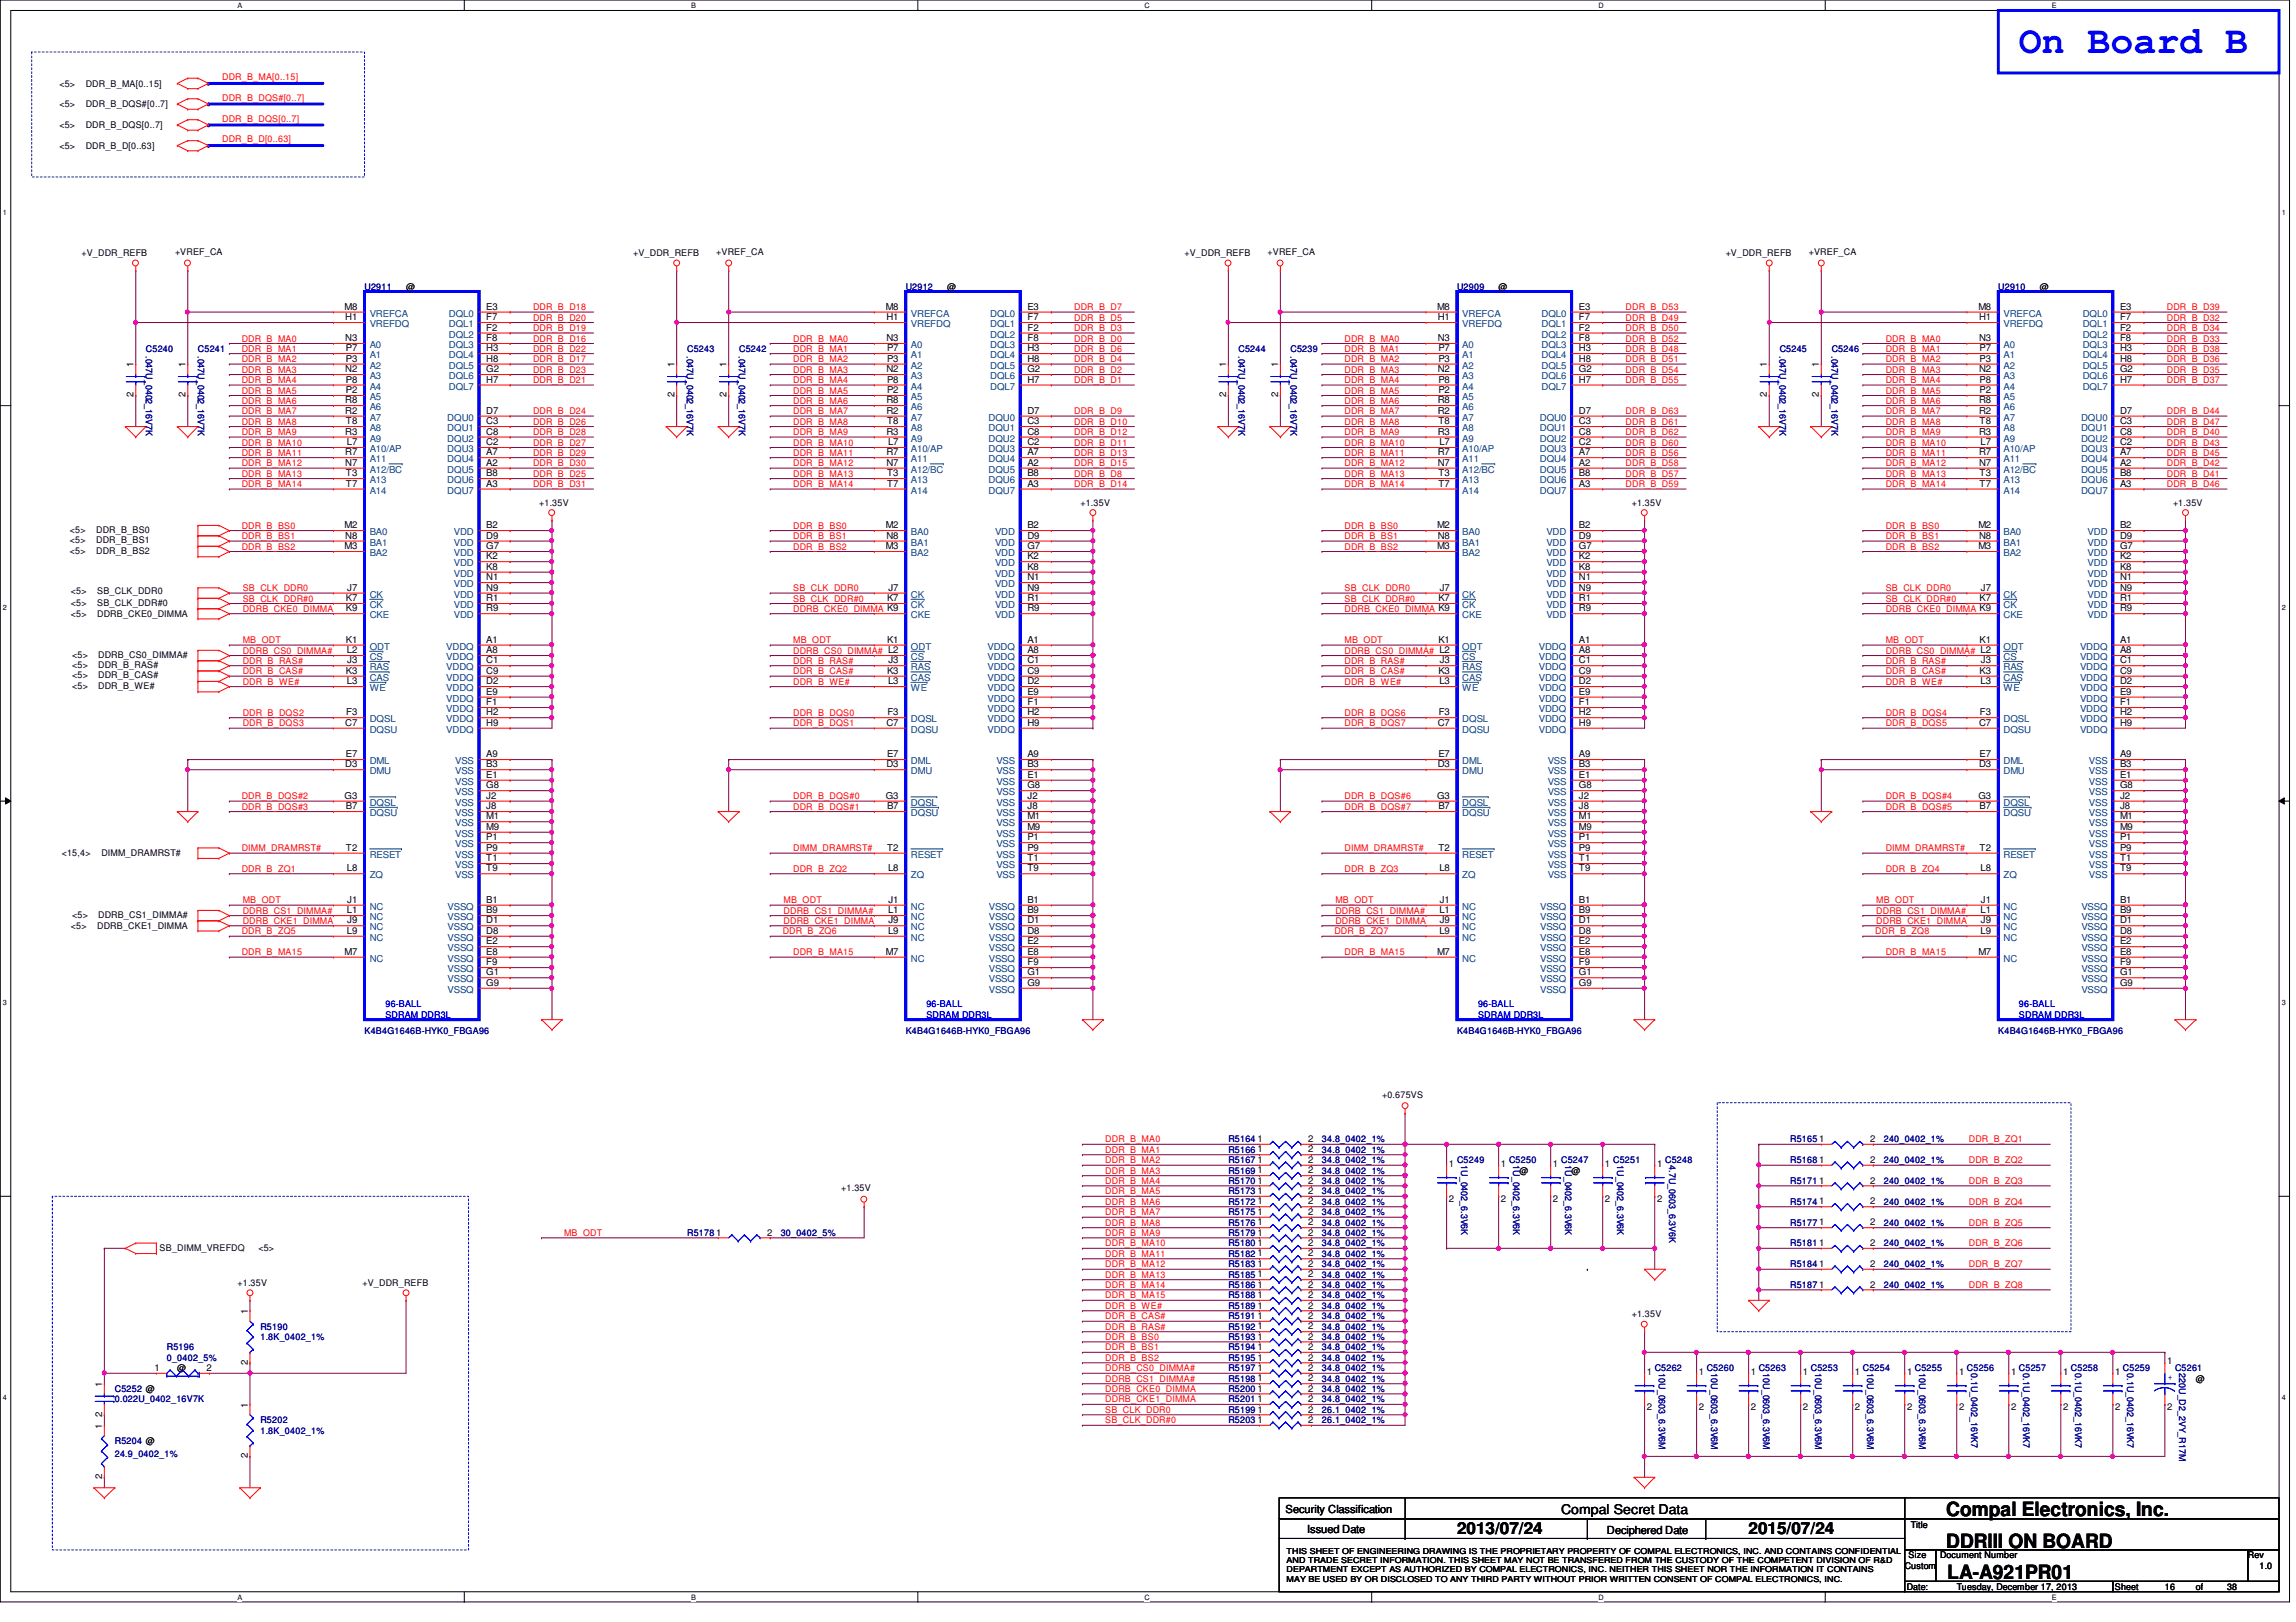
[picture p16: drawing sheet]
<svg xmlns="http://www.w3.org/2000/svg" width="297mm" height="210mm" viewBox="0 0 297 210" stroke-linecap="round" stroke-linejoin="round" font-family="sans-serif">
<defs><g id="words">
<text font-size="5" fill="#00f" x="261.2" y="6.9">On Board B</text>
<g font-size="2.5">
<text x="251.8" y="196.2">Compal Electronics, Inc.</text>
<text x="251.8" y="200.3">DDRIII ON BOARD</text>
<text x="251.9" y="204.3">LA-A921PR01</text>
</g>
<g font-size="2.1">
<text x="188.5" y="198.5">2013/07/24</text>
<text x="226.2" y="198.5">2015/07/24</text>
</g>
<text font-size="1.7" x="202" y="195.9">Compal Secret Data</text>
<g font-size="1.4">
<text x="166.3" y="195.7">Security Classification</text>
<text x="169.1" y="198.3">Issued Date</text>
<text x="207.9" y="198.5">Deciphered Date</text>
</g>
<g font-size="1.2">
<text x="7.7" y="11.2">&lt;5&gt;</text>
<text x="11.1" y="11.2">DDR_B_MA[0..15]</text>
<text x="7.7" y="13.9">&lt;5&gt;</text>
<text x="7.7" y="16.6">&lt;5&gt;</text>
<text x="11.1" y="13.9">DDR_B_DQS#[0..7]</text>
<text x="11.1" y="16.6">DDR_B_DQS[0..7]</text>
<text x="7.7" y="19.3">&lt;5&gt;</text>
<text x="11.1" y="19.3">DDR_B_D[0..63]</text>
<text x="10.5" y="33.1">+V_DDR_REFB</text>
<text x="22.6" y="33">+VREF_CA</text>
<text x="81.9" y="33.1">+V_DDR_REFB</text>
<text x="92.7" y="33">+VREF_CA</text>
<text x="153.2" y="33.1">+V_DDR_REFB</text>
<text x="164" y="33">+VREF_CA</text>
<text x="223.3" y="33.1">+V_DDR_REFB</text>
<text x="234" y="33">+VREF_CA</text>
<text x="44.6" y="40.1">M8</text>
<text x="44.7" y="41.4">H1</text>
<text x="52.5" y="37.5">@</text>
<text x="62.9" y="40.1">E3</text>
<text x="62.9" y="41.4">F7</text>
<text x="114.6" y="40.1">M8</text>
<text x="114.7" y="41.4">H1</text>
<text x="122.6" y="37.5">@</text>
<text x="132.9" y="40.1">E3</text>
<text x="132.9" y="41.4">F7</text>
<text x="185.9" y="40.1">M8</text>
<text x="186" y="41.4">H1</text>
<text x="193.9" y="37.5">@</text>
<text x="204.3" y="40.1">E3</text>
<text x="204.3" y="41.4">F7</text>
<text x="255.9" y="40.1">M8</text>
<text x="256" y="41.4">H1</text>
<text x="263.9" y="37.5">@</text>
<text x="274.3" y="40.1">E3</text>
<text x="274.3" y="41.4">F7</text>
<text x="17.3" y="47.5" transform="rotate(-90 17.3 47.5)">1</text>
<text x="24" y="47.5" transform="rotate(-90 24 47.5)">1</text>
<text x="44.7" y="44.2">N3</text>
<text x="44.7" y="46.8">P3</text>
<text x="44.7" y="45.5">P7</text>
<text x="62.9" y="42.8">F2</text>
<text x="62.9" y="44.2">F8</text>
<text x="62.9" y="45.5">H3</text>
<text x="62.9" y="46.8">H8</text>
<text x="87.2" y="47.5" transform="rotate(-90 87.2 47.5)">1</text>
<text x="94" y="47.5" transform="rotate(-90 94 47.5)">1</text>
<text x="114.7" y="44.2">N3</text>
<text x="114.8" y="46.8">P3</text>
<text x="114.8" y="45.5">P7</text>
<text x="132.9" y="42.8">F2</text>
<text x="132.9" y="44.2">F8</text>
<text x="132.9" y="45.5">H3</text>
<text x="132.9" y="46.8">H8</text>
<text x="158.6" y="47.5" transform="rotate(-90 158.6 47.5)">1</text>
<text x="165.4" y="47.5" transform="rotate(-90 165.4 47.5)">1</text>
<text x="186" y="44.2">N3</text>
<text x="186.1" y="46.8">P3</text>
<text x="186.1" y="45.5">P7</text>
<text x="204.3" y="42.8">F2</text>
<text x="204.3" y="44.2">F8</text>
<text x="204.3" y="45.5">H3</text>
<text x="204.3" y="46.8">H8</text>
<text x="228.6" y="47.5" transform="rotate(-90 228.6 47.5)">1</text>
<text x="235.3" y="47.5" transform="rotate(-90 235.3 47.5)">1</text>
<text x="256" y="44.2">N3</text>
<text x="256.1" y="46.8">P3</text>
<text x="256.1" y="45.5">P7</text>
<text x="274.3" y="42.8">F2</text>
<text x="274.3" y="44.2">F8</text>
<text x="274.3" y="45.5">H3</text>
<text x="274.3" y="46.8">H8</text>
<text x="17.3" y="51.4" transform="rotate(-90 17.3 51.4)">2</text>
<text x="24" y="51.4" transform="rotate(-90 24 51.4)">2</text>
<text x="44.7" y="48.2">N2</text>
<text x="44.7" y="52.2">R8</text>
<text x="44.7" y="53.6">R2</text>
<text x="44.7" y="49.5">P8</text>
<text x="44.7" y="50.9">P2</text>
<text x="62.9" y="48.2">G2</text>
<text x="62.9" y="49.5">H7</text>
<text x="62.9" y="53.6">D7</text>
<text x="87.2" y="51.4" transform="rotate(-90 87.2 51.4)">2</text>
<text x="94" y="51.4" transform="rotate(-90 94 51.4)">2</text>
<text x="114.7" y="48.2">N2</text>
<text x="114.7" y="52.2">R8</text>
<text x="114.7" y="53.6">R2</text>
<text x="114.8" y="49.5">P8</text>
<text x="114.8" y="50.9">P2</text>
<text x="132.9" y="48.2">G2</text>
<text x="132.9" y="49.5">H7</text>
<text x="132.9" y="53.6">D7</text>
<text x="158.6" y="51.4" transform="rotate(-90 158.6 51.4)">2</text>
<text x="165.4" y="51.4" transform="rotate(-90 165.4 51.4)">2</text>
<text x="186" y="48.2">N2</text>
<text x="186" y="52.2">R8</text>
<text x="186" y="53.6">R2</text>
<text x="186.1" y="49.5">P8</text>
<text x="186.1" y="50.9">P2</text>
<text x="204.3" y="48.2">G2</text>
<text x="204.3" y="49.5">H7</text>
<text x="204.3" y="53.6">D7</text>
<text x="228.6" y="51.4" transform="rotate(-90 228.6 51.4)">2</text>
<text x="235.3" y="51.4" transform="rotate(-90 235.3 51.4)">2</text>
<text x="256" y="48.2">N2</text>
<text x="256" y="52.2">R8</text>
<text x="256" y="53.6">R2</text>
<text x="256.1" y="49.5">P8</text>
<text x="256.1" y="50.9">P2</text>
<text x="274.3" y="48.2">G2</text>
<text x="274.3" y="49.5">H7</text>
<text x="274.3" y="53.6">D7</text>
<text x="44.7" y="56.3">R3</text>
<text x="44.7" y="58.9">R7</text>
<text x="44.7" y="54.9">T8</text>
<text x="44.9" y="57.6">L7</text>
<text x="62.9" y="54.9">C3</text>
<text x="62.9" y="56.3">C8</text>
<text x="62.9" y="57.6">C2</text>
<text x="62.9" y="58.9">A7</text>
<text x="114.7" y="56.3">R3</text>
<text x="114.7" y="58.9">R7</text>
<text x="114.8" y="54.9">T8</text>
<text x="114.9" y="57.6">L7</text>
<text x="132.9" y="54.9">C3</text>
<text x="132.9" y="56.3">C8</text>
<text x="132.9" y="57.6">C2</text>
<text x="132.9" y="58.9">A7</text>
<text x="186" y="56.3">R3</text>
<text x="186" y="58.9">R7</text>
<text x="186.1" y="54.9">T8</text>
<text x="186.2" y="57.6">L7</text>
<text x="204.3" y="54.9">C3</text>
<text x="204.3" y="56.3">C8</text>
<text x="204.3" y="57.6">C2</text>
<text x="204.3" y="58.9">A7</text>
<text x="256" y="56.3">R3</text>
<text x="256" y="58.9">R7</text>
<text x="256.1" y="54.9">T8</text>
<text x="256.2" y="57.6">L7</text>
<text x="274.3" y="54.9">C3</text>
<text x="274.3" y="56.3">C8</text>
<text x="274.3" y="57.6">C2</text>
<text x="274.3" y="58.9">A7</text>
<text x="44.7" y="60.3">N7</text>
<text x="44.7" y="61.6">T3</text>
<text x="44.7" y="63">T7</text>
<text x="62.9" y="60.3">A2</text>
<text x="62.9" y="61.6">B8</text>
<text x="62.9" y="63">A3</text>
<text x="69.8" y="65.4">+1.35V</text>
<text x="114.7" y="60.3">N7</text>
<text x="114.8" y="61.6">T3</text>
<text x="114.8" y="63">T7</text>
<text x="132.9" y="60.3">A2</text>
<text x="132.9" y="61.6">B8</text>
<text x="132.9" y="63">A3</text>
<text x="139.8" y="65.4">+1.35V</text>
<text x="186" y="60.3">N7</text>
<text x="186.1" y="61.6">T3</text>
<text x="186.1" y="63">T7</text>
<text x="204.3" y="60.3">A2</text>
<text x="204.3" y="61.6">B8</text>
<text x="204.3" y="63">A3</text>
<text x="211.1" y="65.4">+1.35V</text>
<text x="256" y="60.3">N7</text>
<text x="256.1" y="61.6">T3</text>
<text x="256.1" y="63">T7</text>
<text x="274.3" y="60.3">A2</text>
<text x="274.3" y="61.6">B8</text>
<text x="274.3" y="63">A3</text>
<text x="281.1" y="65.4">+1.35V</text>
<text x="9.1" y="70.3">&lt;5&gt;</text>
<text x="9.1" y="71.7">&lt;5&gt;</text>
<text x="9.1" y="69">&lt;5&gt;</text>
<text x="12.4" y="70.3">DDR_B_BS1</text>
<text x="12.4" y="71.7">DDR_B_BS2</text>
<text x="12.4" y="69">DDR_B_BS0</text>
<text x="44.6" y="68.4">M2</text>
<text x="44.6" y="71.1">M3</text>
<text x="44.7" y="69.7">N8</text>
<text x="62.9" y="68.4">B2</text>
<text x="62.9" y="69.7">D9</text>
<text x="62.9" y="71.1">G7</text>
<text x="114.6" y="68.4">M2</text>
<text x="114.6" y="71.1">M3</text>
<text x="114.7" y="69.7">N8</text>
<text x="132.9" y="68.4">B2</text>
<text x="132.9" y="69.7">D9</text>
<text x="132.9" y="71.1">G7</text>
<text x="185.9" y="68.4">M2</text>
<text x="185.9" y="71.1">M3</text>
<text x="186" y="69.7">N8</text>
<text x="204.3" y="68.4">B2</text>
<text x="204.3" y="69.7">D9</text>
<text x="204.3" y="71.1">G7</text>
<text x="255.9" y="68.4">M2</text>
<text x="255.9" y="71.1">M3</text>
<text x="256" y="69.7">N8</text>
<text x="274.3" y="68.4">B2</text>
<text x="274.3" y="69.7">D9</text>
<text x="274.3" y="71.1">G7</text>
<text x="9.2" y="76.9">&lt;5&gt;</text>
<text x="12.6" y="76.9">SB_CLK_DDR0</text>
<text x="44.7" y="77.8">K7</text>
<text x="44.9" y="76.5">J7</text>
<text x="62.9" y="72.4">K2</text>
<text x="62.9" y="73.7">K8</text>
<text x="62.9" y="75.1">N1</text>
<text x="62.9" y="76.5">N9</text>
<text x="62.9" y="77.8">R1</text>
<text x="114.8" y="77.8">K7</text>
<text x="114.9" y="76.5">J7</text>
<text x="132.9" y="72.4">K2</text>
<text x="132.9" y="73.7">K8</text>
<text x="132.9" y="75.1">N1</text>
<text x="132.9" y="76.5">N9</text>
<text x="132.9" y="77.8">R1</text>
<text x="186.1" y="77.8">K7</text>
<text x="186.3" y="76.5">J7</text>
<text x="204.3" y="72.4">K2</text>
<text x="204.3" y="73.7">K8</text>
<text x="204.3" y="75.1">N1</text>
<text x="204.3" y="76.5">N9</text>
<text x="204.3" y="77.8">R1</text>
<text x="256.1" y="77.8">K7</text>
<text x="256.3" y="76.5">J7</text>
<text x="274.3" y="72.4">K2</text>
<text x="274.3" y="73.7">K8</text>
<text x="274.3" y="75.1">N1</text>
<text x="274.3" y="76.5">N9</text>
<text x="274.3" y="77.8">R1</text>
<text x="9.2" y="79.9">&lt;5&gt;</text>
<text x="9.2" y="78.4">&lt;5&gt;</text>
<text x="12.6" y="79.9">DDRB_CKE0_DIMMA</text>
<text x="12.6" y="78.4">SB_CLK_DDR#0</text>
<text x="44.7" y="79.1">K9</text>
<text x="44.7" y="83.2">K1</text>
<text x="62.9" y="83.2">A1</text>
<text x="62.9" y="79.1">R9</text>
<text x="114.8" y="83.2">K1</text>
<text x="132.9" y="83.2">A1</text>
<text x="132.9" y="79.1">R9</text>
<text x="186.1" y="83.2">K1</text>
<text x="204.3" y="83.2">A1</text>
<text x="204.3" y="79.1">R9</text>
<text x="256.1" y="83.2">K1</text>
<text x="274.3" y="83.2">A1</text>
<text x="274.3" y="79.1">R9</text>
<text x="9.4" y="85.1">&lt;5&gt;</text>
<text x="9.4" y="86.4">&lt;5&gt;</text>
<text x="9.4" y="89.2">&lt;5&gt;</text>
<text x="9.4" y="87.8">&lt;5&gt;</text>
<text x="12.7" y="85.1">DDRB_CS0_DIMMA#</text>
<text x="12.7" y="86.4">DDR_B_RAS#</text>
<text x="12.7" y="89.2">DDR_B_WE#</text>
<text x="12.7" y="87.8">DDR_B_CAS#</text>
<text x="44.7" y="87.2">K3</text>
<text x="44.9" y="88.6">L3</text>
<text x="44.9" y="84.5">L2</text>
<text x="44.9" y="85.9">J3</text>
<text x="62.9" y="84.5">A8</text>
<text x="62.9" y="85.9">C1</text>
<text x="62.9" y="87.2">C9</text>
<text x="62.9" y="89.9">E9</text>
<text x="62.9" y="88.6">D2</text>
<text x="114.8" y="87.2">K3</text>
<text x="114.9" y="88.6">L3</text>
<text x="114.9" y="85.9">J3</text>
<text x="132.9" y="84.5">A8</text>
<text x="132.9" y="85.9">C1</text>
<text x="132.9" y="87.2">C9</text>
<text x="132.9" y="89.9">E9</text>
<text x="132.9" y="88.6">D2</text>
<text x="186.1" y="87.2">K3</text>
<text x="186.2" y="88.6">L3</text>
<text x="186.3" y="85.9">J3</text>
<text x="204.3" y="84.5">A8</text>
<text x="204.3" y="85.9">C1</text>
<text x="204.3" y="87.2">C9</text>
<text x="204.3" y="89.9">E9</text>
<text x="204.3" y="88.6">D2</text>
<text x="256.1" y="87.2">K3</text>
<text x="256.2" y="88.6">L3</text>
<text x="256.3" y="85.9">J3</text>
<text x="274.3" y="84.5">A8</text>
<text x="274.3" y="85.9">C1</text>
<text x="274.3" y="87.2">C9</text>
<text x="274.3" y="89.9">E9</text>
<text x="274.3" y="88.6">D2</text>
<text x="44.7" y="93.9">C7</text>
<text x="44.8" y="92.6">F3</text>
<text x="62.9" y="91.3">F1</text>
<text x="62.9" y="92.6">H2</text>
<text x="62.9" y="93.9">H9</text>
<text x="114.7" y="93.9">C7</text>
<text x="114.8" y="92.6">F3</text>
<text x="132.9" y="91.3">F1</text>
<text x="132.9" y="92.6">H2</text>
<text x="132.9" y="93.9">H9</text>
<text x="186" y="93.9">C7</text>
<text x="186.1" y="92.6">F3</text>
<text x="204.3" y="91.3">F1</text>
<text x="204.3" y="92.6">H2</text>
<text x="204.3" y="93.9">H9</text>
<text x="256" y="93.9">C7</text>
<text x="256.2" y="92.6">F3</text>
<text x="274.3" y="91.3">F1</text>
<text x="274.3" y="92.6">H2</text>
<text x="274.3" y="93.9">H9</text>
<text x="44.7" y="99.3">D3</text>
<text x="44.7" y="98">E7</text>
<text x="62.9" y="98">A9</text>
<text x="62.9" y="100.7">E1</text>
<text x="62.9" y="99.3">B3</text>
<text x="114.7" y="99.3">D3</text>
<text x="114.8" y="98">E7</text>
<text x="132.9" y="98">A9</text>
<text x="132.9" y="100.7">E1</text>
<text x="132.9" y="99.3">B3</text>
<text x="186" y="99.3">D3</text>
<text x="186.1" y="98">E7</text>
<text x="204.3" y="98">A9</text>
<text x="204.3" y="100.7">E1</text>
<text x="204.3" y="99.3">B3</text>
<text x="256" y="99.3">D3</text>
<text x="256.1" y="98">E7</text>
<text x="274.3" y="98">A9</text>
<text x="274.3" y="100.7">E1</text>
<text x="274.3" y="99.3">B3</text>
<text x="44.6" y="103.4">G3</text>
<text x="44.7" y="104.7">B7</text>
<text x="62.9" y="102">G8</text>
<text x="62.9" y="103.4">J2</text>
<text x="62.9" y="104.7">J8</text>
<text x="62.9" y="106">M1</text>
<text x="62.9" y="107.4">M9</text>
<text x="114.6" y="103.4">G3</text>
<text x="114.8" y="104.7">B7</text>
<text x="132.9" y="102">G8</text>
<text x="132.9" y="103.4">J2</text>
<text x="132.9" y="104.7">J8</text>
<text x="132.9" y="106">M1</text>
<text x="132.9" y="107.4">M9</text>
<text x="185.9" y="103.4">G3</text>
<text x="186.1" y="104.7">B7</text>
<text x="204.3" y="102">G8</text>
<text x="204.3" y="103.4">J2</text>
<text x="204.3" y="104.7">J8</text>
<text x="204.3" y="106">M1</text>
<text x="204.3" y="107.4">M9</text>
<text x="255.9" y="103.4">G3</text>
<text x="256.1" y="104.7">B7</text>
<text x="274.3" y="102">G8</text>
<text x="274.3" y="103.4">J2</text>
<text x="274.3" y="104.7">J8</text>
<text x="274.3" y="106">M1</text>
<text x="274.3" y="107.4">M9</text>
<text x="8" y="110.8">&lt;15,4&gt;</text>
<text x="13.1" y="110.8">DIMM_DRAMRST#</text>
<text x="44.7" y="110.1">T2</text>
<text x="44.9" y="112.8">L8</text>
<text x="62.9" y="108.8">P1</text>
<text x="62.9" y="110.1">P9</text>
<text x="62.9" y="111.5">T1</text>
<text x="62.9" y="112.8">T9</text>
<text x="114.8" y="110.1">T2</text>
<text x="114.9" y="112.8">L8</text>
<text x="132.9" y="108.8">P1</text>
<text x="132.9" y="110.1">P9</text>
<text x="132.9" y="111.5">T1</text>
<text x="132.9" y="112.8">T9</text>
<text x="186.1" y="110.1">T2</text>
<text x="186.2" y="112.8">L8</text>
<text x="204.3" y="108.8">P1</text>
<text x="204.3" y="110.1">P9</text>
<text x="204.3" y="111.5">T1</text>
<text x="204.3" y="112.8">T9</text>
<text x="256.1" y="110.1">T2</text>
<text x="256.2" y="112.8">L8</text>
<text x="274.3" y="108.8">P1</text>
<text x="274.3" y="110.1">P9</text>
<text x="274.3" y="111.5">T1</text>
<text x="274.3" y="112.8">T9</text>
<text x="9.4" y="118.8">&lt;5&gt;</text>
<text x="12.7" y="118.8">DDRB_CS1_DIMMA#</text>
<text x="44.9" y="118.2">L1</text>
<text x="44.9" y="116.8">J1</text>
<text x="44.9" y="119.5">J9</text>
<text x="62.9" y="119.5">D1</text>
<text x="62.9" y="116.8">B1</text>
<text x="62.9" y="118.2">B9</text>
<text x="114.9" y="118.2">L1</text>
<text x="114.9" y="116.8">J1</text>
<text x="114.9" y="119.5">J9</text>
<text x="132.9" y="119.5">D1</text>
<text x="132.9" y="116.8">B1</text>
<text x="132.9" y="118.2">B9</text>
<text x="186.2" y="118.2">L1</text>
<text x="186.3" y="116.8">J1</text>
<text x="186.3" y="119.5">J9</text>
<text x="204.3" y="119.5">D1</text>
<text x="204.3" y="116.8">B1</text>
<text x="204.3" y="118.2">B9</text>
<text x="256.2" y="118.2">L1</text>
<text x="256.3" y="116.8">J1</text>
<text x="256.3" y="119.5">J9</text>
<text x="274.3" y="119.5">D1</text>
<text x="274.3" y="116.8">B1</text>
<text x="274.3" y="118.2">B9</text>
<text x="9.2" y="120.3">&lt;5&gt;</text>
<text x="12.6" y="120.3">DDRB_CKE1_DIMMA</text>
<text x="44.6" y="123.6">M7</text>
<text x="44.9" y="120.9">L9</text>
<text x="62.9" y="120.9">D8</text>
<text x="62.9" y="122.2">E2</text>
<text x="62.9" y="123.6">E8</text>
<text x="62.9" y="124.9">F9</text>
<text x="114.6" y="123.6">M7</text>
<text x="114.9" y="120.9">L9</text>
<text x="132.9" y="120.9">D8</text>
<text x="132.9" y="122.2">E2</text>
<text x="132.9" y="123.6">E8</text>
<text x="132.9" y="124.9">F9</text>
<text x="185.9" y="123.6">M7</text>
<text x="186.2" y="120.9">L9</text>
<text x="204.3" y="120.9">D8</text>
<text x="204.3" y="122.2">E2</text>
<text x="204.3" y="123.6">E8</text>
<text x="204.3" y="124.9">F9</text>
<text x="255.9" y="123.6">M7</text>
<text x="256.2" y="120.9">L9</text>
<text x="274.3" y="120.9">D8</text>
<text x="274.3" y="122.2">E2</text>
<text x="274.3" y="123.6">E8</text>
<text x="274.3" y="124.9">F9</text>
<text x="62.9" y="126.2">G1</text>
<text x="62.9" y="127.6">G9</text>
<text x="132.9" y="126.2">G1</text>
<text x="132.9" y="127.6">G9</text>
<text x="204.3" y="126.2">G1</text>
<text x="204.3" y="127.6">G9</text>
<text x="274.3" y="126.2">G1</text>
<text x="274.3" y="127.6">G9</text>
<text x="178.8" y="142.1">+0.675VS</text>
<text x="162.7" y="147.8">1</text>
<text x="162.7" y="149.1">1</text>
<text x="169.2" y="147.8">2</text>
<text x="169.2" y="149.1">2</text>
<text x="235.4" y="147.8">1</text>
<text x="241.9" y="147.8">2</text>
<text x="108.8" y="154.2">+1.35V</text>
<text x="162.7" y="153.2">1</text>
<text x="162.7" y="154.5">1</text>
<text x="162.7" y="150.5">1</text>
<text x="162.7" y="155.9">1</text>
<text x="162.7" y="151.8">1</text>
<text x="169.2" y="153.2">2</text>
<text x="169.2" y="154.5">2</text>
<text x="169.2" y="150.5">2</text>
<text x="169.2" y="155.9">2</text>
<text x="169.2" y="151.8">2</text>
<text x="187.4" y="151">1</text>
<text x="187.4" y="155.5">2</text>
<text x="194.2" y="151">1</text>
<text x="194.2" y="155.5">2</text>
<text x="196.6" y="151.9">@</text>
<text x="200.9" y="151">1</text>
<text x="200.9" y="155.5">2</text>
<text x="203.3" y="151.9">@</text>
<text x="207.6" y="151">1</text>
<text x="207.6" y="155.5">2</text>
<text x="214.4" y="151">1</text>
<text x="214.4" y="155.5">2</text>
<text x="235.4" y="150.5">1</text>
<text x="235.4" y="153.2">1</text>
<text x="235.4" y="155.9">1</text>
<text x="241.9" y="150.5">2</text>
<text x="241.9" y="153.2">2</text>
<text x="241.9" y="155.9">2</text>
<text x="20.7" y="161.8">SB_DIMM_VREFDQ</text>
<text x="33.4" y="161.8">&lt;5&gt;</text>
<text x="92.7" y="159.9">1</text>
<text x="99.3" y="159.9">2</text>
<text x="162.7" y="159.9">1</text>
<text x="162.7" y="158.6">1</text>
<text x="162.7" y="161.2">1</text>
<text x="162.7" y="157.2">1</text>
<text x="169.2" y="159.9">2</text>
<text x="169.2" y="158.6">2</text>
<text x="169.2" y="161.2">2</text>
<text x="169.2" y="157.2">2</text>
<text x="235.4" y="158.6">1</text>
<text x="235.4" y="161.2">1</text>
<text x="241.9" y="158.6">2</text>
<text x="241.9" y="161.2">2</text>
<text x="30.7" y="166.4">+1.35V</text>
<text x="46.9" y="166.4">+V_DDR_REFB</text>
<text x="162.7" y="164">1</text>
<text x="162.7" y="168">1</text>
<text x="162.7" y="166.6">1</text>
<text x="162.7" y="165.3">1</text>
<text x="162.7" y="162.6">1</text>
<text x="169.2" y="164">2</text>
<text x="169.2" y="168">2</text>
<text x="169.2" y="166.6">2</text>
<text x="169.2" y="165.3">2</text>
<text x="169.2" y="162.6">2</text>
<text x="235.4" y="164">1</text>
<text x="235.4" y="166.6">1</text>
<text x="241.9" y="164">2</text>
<text x="241.9" y="166.6">2</text>
<text x="32" y="170.1" transform="rotate(-90 32 170.1)">1</text>
<text x="162.7" y="169.3">1</text>
<text x="162.7" y="173.4">1</text>
<text x="162.7" y="172">1</text>
<text x="162.7" y="170.7">1</text>
<text x="169.2" y="169.3">2</text>
<text x="169.2" y="173.4">2</text>
<text x="169.2" y="172">2</text>
<text x="169.2" y="170.7">2</text>
<text x="211.1" y="170.5">+1.35V</text>
<text x="13.2" y="179.5" transform="rotate(-90 13.2 179.5)">1</text>
<text x="20" y="177.4">1</text>
<text x="22.9" y="177.5">@</text>
<text x="26.7" y="177.4">2</text>
<text x="32" y="176.6" transform="rotate(-90 32 176.6)">2</text>
<text x="162.7" y="177.4">1</text>
<text x="162.7" y="176.1">1</text>
<text x="162.7" y="174.7">1</text>
<text x="162.7" y="178.8">1</text>
<text x="169.2" y="177.4">2</text>
<text x="169.2" y="176.1">2</text>
<text x="169.2" y="174.7">2</text>
<text x="169.2" y="178.8">2</text>
<text x="213.1" y="177.9">1</text>
<text x="219.8" y="177.9">1</text>
<text x="226.5" y="177.9">1</text>
<text x="233.3" y="177.9">1</text>
<text x="240" y="177.9">1</text>
<text x="246.7" y="177.9">1</text>
<text x="253.4" y="177.9">1</text>
<text x="260.2" y="177.9">1</text>
<text x="266.9" y="177.9">1</text>
<text x="273.6" y="177.9">1</text>
<text x="280.4" y="176.5">1</text>
<text x="284.1" y="178.8">@</text>
<text x="13.2" y="184.9" transform="rotate(-90 13.2 184.9)">1</text>
<text x="13.2" y="183.3" transform="rotate(-90 13.2 183.3)">2</text>
<text x="32" y="182.2" transform="rotate(-90 32 182.2)">1</text>
<text x="162.7" y="181.4">1</text>
<text x="162.7" y="180.1">1</text>
<text x="162.7" y="182.8">1</text>
<text x="162.7" y="184.1">1</text>
<text x="169.2" y="181.4">2</text>
<text x="169.2" y="180.1">2</text>
<text x="169.2" y="182.8">2</text>
<text x="169.2" y="184.1">2</text>
<text x="213.1" y="182.5">2</text>
<text x="219.8" y="182.5">2</text>
<text x="226.5" y="182.5">2</text>
<text x="233.3" y="182.5">2</text>
<text x="240" y="182.5">2</text>
<text x="246.7" y="182.5">2</text>
<text x="253.4" y="182.5">2</text>
<text x="260.2" y="182.5">2</text>
<text x="266.9" y="182.5">2</text>
<text x="273.6" y="182.5">2</text>
<text x="280.4" y="182.5">2</text>
<text x="13.2" y="191.4" transform="rotate(-90 13.2 191.4)">2</text>
<text x="32" y="188.7" transform="rotate(-90 32 188.7)">2</text>
<text x="247.2" y="197.8">Title</text>
<text x="246.4" y="203">Custom</text>
<text x="246.9" y="201.7">Size</text>
<text x="251" y="201.7">Document Number</text>
<text x="290.8" y="201.7">Rev</text>
<text x="292.3" y="203">1.0</text>
<text x="246.7" y="205.7">Date:</text>
<text x="253.1" y="205.7">Tuesday, December 17, 2013</text>
<text x="273.6" y="205.7">Sheet</text>
<text x="280.1" y="205.7">16</text>
<text x="284.1" y="205.7">of</text>
<text x="288.1" y="205.7">38</text>
</g>
<g font-size="1.2" fill="#f00">
<text x="28.7" y="10.4">DDR_B_MA[0..15]</text>
<text x="28.7" y="13">DDR_B_DQS#[0..7]</text>
<text x="28.7" y="15.7">DDR_B_DQS[0..7]</text>
<text x="28.7" y="18.4">DDR_B_D[0..63]</text>
<text x="69" y="40.1">DDR_B_D18</text>
<text x="69" y="41.5">DDR_B_D20</text>
<text x="139" y="40.1">DDR_B_D7</text>
<text x="139" y="41.5">DDR_B_D5</text>
<text x="210.3" y="40.1">DDR_B_D53</text>
<text x="210.3" y="41.5">DDR_B_D49</text>
<text x="280.3" y="40.1">DDR_B_D39</text>
<text x="280.3" y="41.5">DDR_B_D32</text>
<text x="31.3" y="45.5">DDR_B_MA1</text>
<text x="31.3" y="46.9">DDR_B_MA2</text>
<text x="31.3" y="44.2">DDR_B_MA0</text>
<text x="69" y="42.8">DDR_B_D19</text>
<text x="69" y="46.9">DDR_B_D17</text>
<text x="69" y="44.2">DDR_B_D16</text>
<text x="69" y="45.5">DDR_B_D22</text>
<text x="102.6" y="45.5">DDR_B_MA1</text>
<text x="102.6" y="46.9">DDR_B_MA2</text>
<text x="102.6" y="44.2">DDR_B_MA0</text>
<text x="139" y="45.5">DDR_B_D6</text>
<text x="139" y="44.2">DDR_B_D0</text>
<text x="139" y="46.9">DDR_B_D4</text>
<text x="139" y="42.8">DDR_B_D3</text>
<text x="173.9" y="45.5">DDR_B_MA1</text>
<text x="173.9" y="44.2">DDR_B_MA0</text>
<text x="173.9" y="46.9">DDR_B_MA2</text>
<text x="210.3" y="42.8">DDR_B_D50</text>
<text x="210.3" y="46.9">DDR_B_D51</text>
<text x="210.3" y="44.2">DDR_B_D52</text>
<text x="210.3" y="45.5">DDR_B_D48</text>
<text x="244" y="45.5">DDR_B_MA1</text>
<text x="244" y="44.2">DDR_B_MA0</text>
<text x="244" y="46.9">DDR_B_MA2</text>
<text x="280.3" y="42.8">DDR_B_D34</text>
<text x="280.3" y="45.5">DDR_B_D38</text>
<text x="280.3" y="44.2">DDR_B_D33</text>
<text x="280.3" y="46.9">DDR_B_D36</text>
<text x="31.3" y="50.9">DDR_B_MA5</text>
<text x="31.3" y="48.2">DDR_B_MA3</text>
<text x="31.3" y="53.6">DDR_B_MA7</text>
<text x="31.3" y="52.2">DDR_B_MA6</text>
<text x="31.3" y="49.6">DDR_B_MA4</text>
<text x="69" y="53.6">DDR_B_D24</text>
<text x="69" y="48.2">DDR_B_D23</text>
<text x="69" y="49.6">DDR_B_D21</text>
<text x="102.6" y="50.9">DDR_B_MA5</text>
<text x="102.6" y="48.2">DDR_B_MA3</text>
<text x="102.6" y="53.6">DDR_B_MA7</text>
<text x="102.6" y="52.2">DDR_B_MA6</text>
<text x="102.6" y="49.6">DDR_B_MA4</text>
<text x="139" y="53.6">DDR_B_D9</text>
<text x="139" y="48.2">DDR_B_D2</text>
<text x="139" y="49.6">DDR_B_D1</text>
<text x="173.9" y="50.9">DDR_B_MA5</text>
<text x="173.9" y="48.2">DDR_B_MA3</text>
<text x="173.9" y="53.6">DDR_B_MA7</text>
<text x="173.9" y="52.2">DDR_B_MA6</text>
<text x="173.9" y="49.6">DDR_B_MA4</text>
<text x="210.3" y="48.2">DDR_B_D54</text>
<text x="210.3" y="49.6">DDR_B_D55</text>
<text x="210.3" y="53.6">DDR_B_D63</text>
<text x="244" y="48.2">DDR_B_MA3</text>
<text x="244" y="50.9">DDR_B_MA5</text>
<text x="244" y="52.2">DDR_B_MA6</text>
<text x="244" y="49.6">DDR_B_MA4</text>
<text x="244" y="53.6">DDR_B_MA7</text>
<text x="280.3" y="53.6">DDR_B_D44</text>
<text x="280.3" y="49.6">DDR_B_D37</text>
<text x="280.3" y="48.2">DDR_B_D35</text>
<text x="31.3" y="54.9">DDR_B_MA8</text>
<text x="31.3" y="57.7">DDR_B_MA10</text>
<text x="31.3" y="56.3">DDR_B_MA9</text>
<text x="31.3" y="59">DDR_B_MA11</text>
<text x="69" y="59">DDR_B_D29</text>
<text x="69" y="56.3">DDR_B_D28</text>
<text x="69" y="57.7">DDR_B_D27</text>
<text x="69" y="54.9">DDR_B_D26</text>
<text x="102.6" y="54.9">DDR_B_MA8</text>
<text x="102.6" y="57.7">DDR_B_MA10</text>
<text x="102.6" y="56.3">DDR_B_MA9</text>
<text x="102.6" y="59">DDR_B_MA11</text>
<text x="139" y="57.7">DDR_B_D11</text>
<text x="139" y="56.3">DDR_B_D12</text>
<text x="139" y="59">DDR_B_D13</text>
<text x="139" y="54.9">DDR_B_D10</text>
<text x="173.9" y="57.7">DDR_B_MA10</text>
<text x="173.9" y="56.3">DDR_B_MA9</text>
<text x="173.9" y="54.9">DDR_B_MA8</text>
<text x="173.9" y="59">DDR_B_MA11</text>
<text x="210.3" y="59">DDR_B_D56</text>
<text x="210.3" y="57.7">DDR_B_D60</text>
<text x="210.3" y="56.3">DDR_B_D62</text>
<text x="210.3" y="54.9">DDR_B_D61</text>
<text x="244" y="57.7">DDR_B_MA10</text>
<text x="244" y="56.3">DDR_B_MA9</text>
<text x="244" y="54.9">DDR_B_MA8</text>
<text x="244" y="59">DDR_B_MA11</text>
<text x="280.3" y="57.7">DDR_B_D43</text>
<text x="280.3" y="56.3">DDR_B_D40</text>
<text x="280.3" y="59">DDR_B_D45</text>
<text x="280.3" y="54.9">DDR_B_D47</text>
<text x="31.3" y="61.7">DDR_B_MA13</text>
<text x="31.3" y="60.3">DDR_B_MA12</text>
<text x="31.3" y="63">DDR_B_MA14</text>
<text x="69" y="60.3">DDR_B_D30</text>
<text x="69" y="63">DDR_B_D31</text>
<text x="69" y="61.7">DDR_B_D25</text>
<text x="102.6" y="61.7">DDR_B_MA13</text>
<text x="102.6" y="60.3">DDR_B_MA12</text>
<text x="102.6" y="63">DDR_B_MA14</text>
<text x="139" y="61.7">DDR_B_D8</text>
<text x="139" y="60.3">DDR_B_D15</text>
<text x="139" y="63">DDR_B_D14</text>
<text x="173.9" y="61.7">DDR_B_MA13</text>
<text x="173.9" y="60.3">DDR_B_MA12</text>
<text x="173.9" y="63">DDR_B_MA14</text>
<text x="210.3" y="63">DDR_B_D59</text>
<text x="210.3" y="61.7">DDR_B_D57</text>
<text x="210.3" y="60.3">DDR_B_D58</text>
<text x="244" y="60.3">DDR_B_MA12</text>
<text x="244" y="61.7">DDR_B_MA13</text>
<text x="244" y="63">DDR_B_MA14</text>
<text x="280.3" y="61.7">DDR_B_D41</text>
<text x="280.3" y="63">DDR_B_D46</text>
<text x="280.3" y="60.3">DDR_B_D42</text>
<text x="31.3" y="69.8">DDR_B_BS1</text>
<text x="31.3" y="71.1">DDR_B_BS2</text>
<text x="31.3" y="68.4">DDR_B_BS0</text>
<text x="102.6" y="69.8">DDR_B_BS1</text>
<text x="102.6" y="71.1">DDR_B_BS2</text>
<text x="102.6" y="68.4">DDR_B_BS0</text>
<text x="173.9" y="68.4">DDR_B_BS0</text>
<text x="173.9" y="69.8">DDR_B_BS1</text>
<text x="173.9" y="71.1">DDR_B_BS2</text>
<text x="244" y="71.1">DDR_B_BS2</text>
<text x="244" y="68.4">DDR_B_BS0</text>
<text x="244" y="69.8">DDR_B_BS1</text>
<text x="31.4" y="77.9">SB_CLK_DDR#0</text>
<text x="31.4" y="76.5">SB_CLK_DDR0</text>
<text x="102.6" y="76.5">SB_CLK_DDR0</text>
<text x="102.6" y="77.9">SB_CLK_DDR#0</text>
<text x="173.9" y="77.9">SB_CLK_DDR#0</text>
<text x="173.9" y="76.5">SB_CLK_DDR0</text>
<text x="244" y="76.5">SB_CLK_DDR0</text>
<text x="244" y="77.9">SB_CLK_DDR#0</text>
<text x="31.4" y="83.2">MB_ODT</text>
<text x="31.4" y="79.2">DDRB_CKE0_DIMMA</text>
<text x="102.6" y="83.2">MB_ODT</text>
<text x="102.6" y="79.2">DDRB_CKE0_DIMMA K9</text>
<text x="173.9" y="79.2">DDRB_CKE0_DIMMA K9</text>
<text x="173.9" y="83.2">MB_ODT</text>
<text x="244" y="79.2">DDRB_CKE0_DIMMA K9</text>
<text x="244" y="83.2">MB_ODT</text>
<text x="31.4" y="84.6">DDRB_CS0_DIMMA#</text>
<text x="31.4" y="85.9">DDR_B_RAS#</text>
<text x="31.4" y="88.6">DDR_B_WE#</text>
<text x="31.4" y="87.2">DDR_B_CAS#</text>
<text x="102.6" y="87.2">DDR_B_CAS#</text>
<text x="102.6" y="85.9">DDR_B_RAS#</text>
<text x="102.6" y="84.6">DDRB_CS0_DIMMA# L2</text>
<text x="102.6" y="88.6">DDR_B_WE#</text>
<text x="173.9" y="88.6">DDR_B_WE#</text>
<text x="173.9" y="87.2">DDR_B_CAS#</text>
<text x="173.9" y="85.9">DDR_B_RAS#</text>
<text x="173.9" y="84.6">DDRB_CS0_DIMMA# L2</text>
<text x="244" y="88.6">DDR_B_WE#</text>
<text x="244" y="87.2">DDR_B_CAS#</text>
<text x="244" y="85.9">DDR_B_RAS#</text>
<text x="244" y="84.6">DDRB_CS0_DIMMA# L2</text>
<text x="31.4" y="92.6">DDR_B_DQS2</text>
<text x="31.4" y="94">DDR_B_DQS3</text>
<text x="102.6" y="92.6">DDR_B_DQS0</text>
<text x="102.6" y="94">DDR_B_DQS1</text>
<text x="173.9" y="92.6">DDR_B_DQS6</text>
<text x="173.9" y="94">DDR_B_DQS7</text>
<text x="244" y="94">DDR_B_DQS5</text>
<text x="244" y="92.6">DDR_B_DQS4</text>
<text x="31.3" y="103.4">DDR_B_DQS#2</text>
<text x="31.3" y="104.8">DDR_B_DQS#3</text>
<text x="102.6" y="103.4">DDR_B_DQS#0</text>
<text x="102.6" y="104.8">DDR_B_DQS#1</text>
<text x="173.9" y="103.4">DDR_B_DQS#6</text>
<text x="173.9" y="104.8">DDR_B_DQS#7</text>
<text x="244" y="104.8">DDR_B_DQS#5</text>
<text x="244" y="103.4">DDR_B_DQS#4</text>
<text x="31.3" y="110.2">DIMM_DRAMRST#</text>
<text x="31.3" y="112.8">DDR_B_ZQ1</text>
<text x="102.6" y="110.2">DIMM_DRAMRST#</text>
<text x="102.6" y="112.8">DDR_B_ZQ2</text>
<text x="173.9" y="110.2">DIMM_DRAMRST#</text>
<text x="173.9" y="112.8">DDR_B_ZQ3</text>
<text x="244" y="110.2">DIMM_DRAMRST#</text>
<text x="244" y="112.8">DDR_B_ZQ4</text>
<text x="31.4" y="116.9">MB_ODT</text>
<text x="31.4" y="118.2">DDRB_CS1_DIMMA#</text>
<text x="31.4" y="119.5">DDRB_CKE1_DIMMA</text>
<text x="101.4" y="116.9">MB_ODT</text>
<text x="101.4" y="118.2">DDRB_CS1_DIMMA#</text>
<text x="101.4" y="119.5">DDRB_CKE1_DIMMA</text>
<text x="172.8" y="116.9">MB_ODT</text>
<text x="172.8" y="118.2">DDRB_CS1_DIMMA#</text>
<text x="172.8" y="119.5">DDRB_CKE1_DIMMA</text>
<text x="242.7" y="116.9">MB_ODT</text>
<text x="242.7" y="118.2">DDRB_CS1_DIMMA#</text>
<text x="242.7" y="119.5">DDRB_CKE1_DIMMA</text>
<text x="31.3" y="123.6">DDR_B_MA15</text>
<text x="31.3" y="120.9">DDR_B_ZQ5</text>
<text x="101.3" y="120.9">DDR_B_ZQ6</text>
<text x="102.6" y="123.6">DDR_B_MA15</text>
<text x="172.6" y="120.9">DDR_B_ZQ7</text>
<text x="173.9" y="123.6">DDR_B_MA15</text>
<text x="242.6" y="120.9">DDR_B_ZQ8</text>
<text x="244" y="123.6">DDR_B_MA15</text>
<text x="143" y="147.8">DDR_B_MA0</text>
<text x="143" y="149.2">DDR_B_MA1</text>
<text x="254.7" y="147.8">DDR_B_ZQ1</text>
<text x="143" y="150.5">DDR_B_MA2</text>
<text x="143" y="154.6">DDR_B_MA5</text>
<text x="143" y="153.2">DDR_B_MA4</text>
<text x="143" y="155.9">DDR_B_MA6</text>
<text x="143" y="151.9">DDR_B_MA3</text>
<text x="254.7" y="150.5">DDR_B_ZQ2</text>
<text x="254.7" y="153.2">DDR_B_ZQ3</text>
<text x="254.7" y="155.9">DDR_B_ZQ4</text>
<text x="73" y="159.9">MB_ODT</text>
<text x="143" y="157.3">DDR_B_MA7</text>
<text x="143" y="159.9">DDR_B_MA9</text>
<text x="143" y="161.3">DDR_B_MA10</text>
<text x="143" y="158.6">DDR_B_MA8</text>
<text x="254.7" y="158.6">DDR_B_ZQ5</text>
<text x="254.7" y="161.3">DDR_B_ZQ6</text>
<text x="143" y="162.6">DDR_B_MA11</text>
<text x="143" y="166.7">DDR_B_MA14</text>
<text x="143" y="164">DDR_B_MA12</text>
<text x="143" y="165.4">DDR_B_MA13</text>
<text x="254.7" y="164">DDR_B_ZQ7</text>
<text x="254.7" y="166.7">DDR_B_ZQ8</text>
<text x="143" y="169.4">DDR_B_WE#</text>
<text x="143" y="170.7">DDR_B_CAS#</text>
<text x="143" y="172.1">DDR_B_RAS#</text>
<text x="143" y="173.4">DDR_B_BS0</text>
<text x="143" y="168">DDR_B_MA15</text>
<text x="143" y="177.5">DDRB_CS0_DIMMA#</text>
<text x="143" y="174.8">DDR_B_BS1</text>
<text x="143" y="176.1">DDR_B_BS2</text>
<text x="143" y="178.8">DDRB_CS1_DIMMA#</text>
<text x="143" y="180.1">DDRB_CKE0_DIMMA</text>
<text x="143" y="184.2">SB_CLK_DDR#0</text>
<text x="143" y="182.8">SB_CLK_DDR0</text>
<text x="143" y="181.5">DDRB_CKE1_DIMMA</text>
</g>
<g font-size="1.2" fill="#000080">
<text x="47.2" y="37.5">U2911</text>
<text x="117.2" y="37.5">U2912</text>
<text x="188.5" y="37.5">U2909</text>
<text x="258.5" y="37.5">U2910</text>
<text x="18.9" y="45.6">C5240</text>
<text x="18.9" y="46.1" transform="rotate(90 18.9 46.1)">.047U_0402_16V7K</text>
<text x="25.6" y="45.6">C5241</text>
<text x="25.6" y="46.1" transform="rotate(90 25.6 46.1)">.047U_0402_16V7K</text>
<text x="88.9" y="46.1" transform="rotate(90 88.9 46.1)">.047U_0402_16V7K</text>
<text x="88.9" y="45.6">C5243</text>
<text x="95.6" y="46.1" transform="rotate(90 95.6 46.1)">.047U_0402_16V7K</text>
<text x="95.6" y="45.6">C5242</text>
<text x="160.2" y="46.1" transform="rotate(90 160.2 46.1)">.047U_0402_16V7K</text>
<text x="160.2" y="45.6">C5244</text>
<text x="167" y="46.1" transform="rotate(90 167 46.1)">.047U_0402_16V7K</text>
<text x="167" y="45.6">C5239</text>
<text x="230.2" y="46.1" transform="rotate(90 230.2 46.1)">.047U_0402_16V7K</text>
<text x="230.2" y="45.6">C5245</text>
<text x="236.9" y="46.1" transform="rotate(90 236.9 46.1)">.047U_0402_16V7K</text>
<text x="237" y="45.6">C5246</text>
<text x="47.2" y="133.9">K4B4G1646B-HYK0_FBGA96</text>
<text x="117.2" y="133.9">K4B4G1646B-HYK0_FBGA96</text>
<text x="188.5" y="133.9">K4B4G1646B-HYK0_FBGA96</text>
<text x="258.5" y="133.9">K4B4G1646B-HYK0_FBGA96</text>
<text x="158.9" y="147.8">R5164</text>
<text x="158.9" y="149.2">R5166</text>
<text x="171" y="147.8">34.8_0402_1%</text>
<text x="171" y="149.2">34.8_0402_1%</text>
<text x="231.6" y="147.8">R5165</text>
<text x="243.7" y="147.8">240_0402_1%</text>
<text x="158.9" y="153.2">R5170</text>
<text x="158.9" y="154.6">R5173</text>
<text x="158.9" y="150.5">R5167</text>
<text x="158.9" y="155.9">R5172</text>
<text x="158.9" y="151.9">R5169</text>
<text x="171" y="153.2">34.8_0402_1%</text>
<text x="171" y="154.6">34.8_0402_1%</text>
<text x="171" y="150.5">34.8_0402_1%</text>
<text x="171" y="155.9">34.8_0402_1%</text>
<text x="171" y="151.9">34.8_0402_1%</text>
<text x="188.5" y="150.5">C5249</text>
<text x="189" y="150.8" transform="rotate(90 189 150.8)">1U_0402_6.3V6K</text>
<text x="195.2" y="150.5">C5250</text>
<text x="195.7" y="150.8" transform="rotate(90 195.7 150.8)">1U_0402_6.3V6K</text>
<text x="202" y="150.5">C5247</text>
<text x="202.5" y="150.8" transform="rotate(90 202.5 150.8)">1U_0402_6.3V6K</text>
<text x="208.7" y="150.5">C5251</text>
<text x="209.2" y="150.8" transform="rotate(90 209.2 150.8)">1U_0402_6.3V6K</text>
<text x="215.4" y="150.5">C5248</text>
<text x="215.9" y="150.8" transform="rotate(90 215.9 150.8)">4.7U_0603_6.3V6K</text>
<text x="231.6" y="150.5">R5168</text>
<text x="231.6" y="153.2">R5171</text>
<text x="231.6" y="155.9">R5174</text>
<text x="243.7" y="150.5">240_0402_1%</text>
<text x="243.7" y="153.2">240_0402_1%</text>
<text x="243.7" y="155.9">240_0402_1%</text>
<text x="88.9" y="160">R5178</text>
<text x="101" y="160">30_0402_5%</text>
<text x="158.9" y="160">R5179</text>
<text x="158.9" y="158.6">R5176</text>
<text x="158.9" y="161.3">R5180</text>
<text x="158.9" y="157.3">R5175</text>
<text x="171" y="160">34.8_0402_1%</text>
<text x="171" y="158.6">34.8_0402_1%</text>
<text x="171" y="161.3">34.8_0402_1%</text>
<text x="171" y="157.3">34.8_0402_1%</text>
<text x="231.6" y="158.6">R5177</text>
<text x="231.6" y="161.3">R5181</text>
<text x="243.7" y="158.6">240_0402_1%</text>
<text x="243.7" y="161.3">240_0402_1%</text>
<text x="158.9" y="164">R5183</text>
<text x="158.9" y="166.7">R5186</text>
<text x="158.9" y="165.4">R5185</text>
<text x="158.9" y="162.6">R5182</text>
<text x="171" y="164">34.8_0402_1%</text>
<text x="171" y="166.7">34.8_0402_1%</text>
<text x="171" y="165.4">34.8_0402_1%</text>
<text x="171" y="162.6">34.8_0402_1%</text>
<text x="231.6" y="164">R5184</text>
<text x="231.6" y="166.7">R5187</text>
<text x="243.7" y="164">240_0402_1%</text>
<text x="243.7" y="166.7">240_0402_1%</text>
<text x="33.7" y="172.1">R5190</text>
<text x="33.7" y="173.4">1.8K_0402_1%</text>
<text x="158.9" y="169.4">R5189</text>
<text x="158.9" y="168">R5188</text>
<text x="158.9" y="173.4">R5193</text>
<text x="158.9" y="172.1">R5192</text>
<text x="158.9" y="170.7">R5191</text>
<text x="171" y="169.4">34.8_0402_1%</text>
<text x="171" y="168">34.8_0402_1%</text>
<text x="171" y="173.4">34.8_0402_1%</text>
<text x="171" y="172.1">34.8_0402_1%</text>
<text x="171" y="170.7">34.8_0402_1%</text>
<text x="21.6" y="174.8">R5196</text>
<text x="21.6" y="176.1">0_0402_5%</text>
<text x="158.9" y="177.5">R5197</text>
<text x="158.9" y="176.1">R5195</text>
<text x="158.9" y="174.8">R5194</text>
<text x="158.9" y="178.8">R5198</text>
<text x="171" y="177.5">34.8_0402_1%</text>
<text x="171" y="176.1">34.8_0402_1%</text>
<text x="171" y="174.8">34.8_0402_1%</text>
<text x="171" y="178.8">34.8_0402_1%</text>
<text x="214.1" y="177.5">C5262</text>
<text x="214.6" y="177.7" transform="rotate(90 214.6 177.7)">10U_0603_6.3V6M</text>
<text x="220.8" y="177.5">C5260</text>
<text x="221.4" y="177.7" transform="rotate(90 221.4 177.7)">10U_0603_6.3V6M</text>
<text x="227.5" y="177.5">C5263</text>
<text x="228.1" y="177.7" transform="rotate(90 228.1 177.7)">10U_0603_6.3V6M</text>
<text x="234.3" y="177.5">C5253</text>
<text x="234.8" y="177.7" transform="rotate(90 234.8 177.7)">10U_0603_6.3V6M</text>
<text x="241" y="177.5">C5254</text>
<text x="241.6" y="177.7" transform="rotate(90 241.6 177.7)">10U_0603_6.3V6M</text>
<text x="247.7" y="177.5">C5255</text>
<text x="248.3" y="177.7" transform="rotate(90 248.3 177.7)">10U_0603_6.3V6M</text>
<text x="254.5" y="177.5">C5256</text>
<text x="255" y="177.7" transform="rotate(90 255 177.7)">0.1U_0402_16VK7</text>
<text x="261.2" y="177.5">C5257</text>
<text x="261.7" y="177.7" transform="rotate(90 261.7 177.7)">0.1U_0402_16VK7</text>
<text x="267.9" y="177.5">C5258</text>
<text x="268.5" y="177.7" transform="rotate(90 268.5 177.7)">0.1U_0402_16VK7</text>
<text x="274.7" y="177.5">C5259</text>
<text x="275.2" y="177.7" transform="rotate(90 275.2 177.7)">0.1U_0402_16VK7</text>
<text x="281.4" y="177.5">C5261</text>
<text x="281.9" y="177.7" transform="rotate(90 281.9 177.7)">220U_D2_2VY_R17M</text>
<text x="14.9" y="180.2">C5252 @</text>
<text x="14.9" y="181.5">0.022U_0402_16V7K</text>
<text x="33.7" y="184.2">R5202</text>
<text x="33.7" y="185.5">1.8K_0402_1%</text>
<text x="158.9" y="181.5">R5201</text>
<text x="158.9" y="180.2">R5200</text>
<text x="158.9" y="182.8">R5199</text>
<text x="158.9" y="184.2">R5203</text>
<text x="171" y="181.5">34.8_0402_1%</text>
<text x="171" y="180.2">34.8_0402_1%</text>
<text x="171" y="182.8">26.1_0402_1%</text>
<text x="171" y="184.2">26.1_0402_1%</text>
<text x="14.9" y="186.9">R5204 @</text>
<text x="14.9" y="188.5">24.9_0402_1%</text>
</g>
<g font-size="1.2" fill="#004080">
<text x="47.8" y="41">VREFCA</text>
<text x="58.1" y="41">DQL0</text>
<text x="117.9" y="41">VREFCA</text>
<text x="128.1" y="41">DQL0</text>
<text x="189.2" y="41">VREFCA</text>
<text x="199.4" y="41">DQL0</text>
<text x="259.2" y="41">VREFCA</text>
<text x="269.4" y="41">DQL0</text>
<text x="47.8" y="47.7">A2</text>
<text x="47.8" y="45">A0</text>
<text x="47.8" y="46.4">A1</text>
<text x="47.8" y="42.3">VREFDQ</text>
<text x="58.1" y="42.3">DQL1</text>
<text x="58.1" y="43.7">DQL2</text>
<text x="58.1" y="45">DQL3</text>
<text x="58.1" y="46.4">DQL4</text>
<text x="58.1" y="47.7">DQL5</text>
<text x="117.9" y="47.7">A2</text>
<text x="117.9" y="45">A0</text>
<text x="117.9" y="46.4">A1</text>
<text x="117.9" y="42.3">VREFDQ</text>
<text x="128.1" y="42.3">DQL1</text>
<text x="128.1" y="43.7">DQL2</text>
<text x="128.1" y="45">DQL3</text>
<text x="128.1" y="46.4">DQL4</text>
<text x="128.1" y="47.7">DQL5</text>
<text x="189.2" y="47.7">A2</text>
<text x="189.2" y="45">A0</text>
<text x="189.2" y="46.4">A1</text>
<text x="189.2" y="42.3">VREFDQ</text>
<text x="199.4" y="42.3">DQL1</text>
<text x="199.4" y="43.7">DQL2</text>
<text x="199.4" y="45">DQL3</text>
<text x="199.4" y="46.4">DQL4</text>
<text x="199.4" y="47.7">DQL5</text>
<text x="259.2" y="47.7">A2</text>
<text x="259.2" y="45">A0</text>
<text x="259.2" y="46.4">A1</text>
<text x="259.2" y="42.3">VREFDQ</text>
<text x="269.4" y="42.3">DQL1</text>
<text x="269.4" y="43.7">DQL2</text>
<text x="269.4" y="45">DQL3</text>
<text x="269.4" y="46.4">DQL4</text>
<text x="269.4" y="47.7">DQL5</text>
<text x="47.8" y="49.1">A3</text>
<text x="47.8" y="50.4">A4</text>
<text x="47.8" y="51.8">A5</text>
<text x="47.8" y="53.1">A6</text>
<text x="58.1" y="49.1">DQL6</text>
<text x="58.1" y="50.4">DQL7</text>
<text x="117.9" y="49.1">A3</text>
<text x="117.9" y="50.4">A4</text>
<text x="117.9" y="51.8">A5</text>
<text x="117.9" y="53.1">A6</text>
<text x="128.1" y="49.1">DQL6</text>
<text x="128.1" y="50.4">DQL7</text>
<text x="189.2" y="49.1">A3</text>
<text x="189.2" y="50.4">A4</text>
<text x="189.2" y="51.8">A5</text>
<text x="189.2" y="53.1">A6</text>
<text x="199.4" y="49.1">DQL6</text>
<text x="199.4" y="50.4">DQL7</text>
<text x="259.2" y="49.1">A3</text>
<text x="259.2" y="50.4">A4</text>
<text x="259.2" y="51.8">A5</text>
<text x="259.2" y="53.1">A6</text>
<text x="269.4" y="49.1">DQL6</text>
<text x="269.4" y="50.4">DQL7</text>
<text x="47.8" y="54.4">A7</text>
<text x="47.8" y="55.8">A8</text>
<text x="47.8" y="57.1">A9</text>
<text x="47.8" y="58.5">A10/AP</text>
<text x="47.8" y="59.8">A11</text>
<text x="57.9" y="55.8">DQU1</text>
<text x="57.9" y="57.1">DQU2</text>
<text x="57.9" y="58.5">DQU3</text>
<text x="57.9" y="59.8">DQU4</text>
<text x="57.9" y="54.4">DQU0</text>
<text x="117.9" y="54.4">A7</text>
<text x="117.9" y="55.8">A8</text>
<text x="117.9" y="57.1">A9</text>
<text x="117.9" y="58.5">A10/AP</text>
<text x="117.9" y="59.8">A11</text>
<text x="127.9" y="55.8">DQU1</text>
<text x="127.9" y="57.1">DQU2</text>
<text x="127.9" y="58.5">DQU3</text>
<text x="127.9" y="59.8">DQU4</text>
<text x="127.9" y="54.4">DQU0</text>
<text x="189.2" y="54.4">A7</text>
<text x="189.2" y="55.8">A8</text>
<text x="189.2" y="57.1">A9</text>
<text x="189.2" y="58.5">A10/AP</text>
<text x="189.2" y="59.8">A11</text>
<text x="199.2" y="55.8">DQU1</text>
<text x="199.2" y="57.1">DQU2</text>
<text x="199.2" y="58.5">DQU3</text>
<text x="199.2" y="59.8">DQU4</text>
<text x="199.2" y="54.4">DQU0</text>
<text x="259.2" y="54.4">A7</text>
<text x="259.2" y="55.8">A8</text>
<text x="259.2" y="57.1">A9</text>
<text x="259.2" y="58.5">A10/AP</text>
<text x="259.2" y="59.8">A11</text>
<text x="269.2" y="55.8">DQU1</text>
<text x="269.2" y="57.1">DQU2</text>
<text x="269.2" y="58.5">DQU3</text>
<text x="269.2" y="59.8">DQU4</text>
<text x="269.2" y="54.4">DQU0</text>
<text x="47.8" y="61.2">A12/BC</text>
<text x="47.8" y="62.5">A13</text>
<text x="47.8" y="63.9">A14</text>
<text x="57.9" y="61.2">DQU5</text>
<text x="57.9" y="62.5">DQU6</text>
<text x="57.9" y="63.9">DQU7</text>
<text x="117.9" y="61.2">A12/BC</text>
<text x="117.9" y="62.5">A13</text>
<text x="117.9" y="63.9">A14</text>
<text x="127.9" y="61.2">DQU5</text>
<text x="127.9" y="62.5">DQU6</text>
<text x="127.9" y="63.9">DQU7</text>
<text x="189.2" y="61.2">A12/BC</text>
<text x="189.2" y="62.5">A13</text>
<text x="189.2" y="63.9">A14</text>
<text x="199.2" y="61.2">DQU5</text>
<text x="199.2" y="62.5">DQU6</text>
<text x="199.2" y="63.9">DQU7</text>
<text x="259.2" y="61.2">A12/BC</text>
<text x="259.2" y="62.5">A13</text>
<text x="259.2" y="63.9">A14</text>
<text x="269.2" y="61.2">DQU5</text>
<text x="269.2" y="62.5">DQU6</text>
<text x="269.2" y="63.9">DQU7</text>
<text x="47.8" y="69.3">BA0</text>
<text x="47.8" y="70.6">BA1</text>
<text x="47.8" y="72">BA2</text>
<text x="58.7" y="69.3">VDD</text>
<text x="58.7" y="70.6">VDD</text>
<text x="58.7" y="72">VDD</text>
<text x="117.9" y="69.3">BA0</text>
<text x="117.9" y="70.6">BA1</text>
<text x="117.9" y="72">BA2</text>
<text x="128.7" y="69.3">VDD</text>
<text x="128.7" y="70.6">VDD</text>
<text x="128.7" y="72">VDD</text>
<text x="189.2" y="69.3">BA0</text>
<text x="189.2" y="70.6">BA1</text>
<text x="189.2" y="72">BA2</text>
<text x="200.1" y="69.3">VDD</text>
<text x="200.1" y="70.6">VDD</text>
<text x="200.1" y="72">VDD</text>
<text x="259.2" y="69.3">BA0</text>
<text x="259.2" y="70.6">BA1</text>
<text x="259.2" y="72">BA2</text>
<text x="270.1" y="69.3">VDD</text>
<text x="270.1" y="70.6">VDD</text>
<text x="270.1" y="72">VDD</text>
<text x="47.8" y="77.3">CK</text>
<text x="58.7" y="73.3">VDD</text>
<text x="58.7" y="74.6">VDD</text>
<text x="58.7" y="76">VDD</text>
<text x="58.7" y="77.3">VDD</text>
<text x="117.9" y="77.3">CK</text>
<text x="128.7" y="73.3">VDD</text>
<text x="128.7" y="74.6">VDD</text>
<text x="128.7" y="76">VDD</text>
<text x="128.7" y="77.3">VDD</text>
<text x="189.2" y="77.3">CK</text>
<text x="200.1" y="73.3">VDD</text>
<text x="200.1" y="74.6">VDD</text>
<text x="200.1" y="76">VDD</text>
<text x="200.1" y="77.3">VDD</text>
<text x="259.2" y="77.3">CK</text>
<text x="270.1" y="73.3">VDD</text>
<text x="270.1" y="74.6">VDD</text>
<text x="270.1" y="76">VDD</text>
<text x="270.1" y="77.3">VDD</text>
<text x="47.8" y="80">CKE</text>
<text x="47.8" y="78.7">CK</text>
<text x="58.7" y="78.7">VDD</text>
<text x="58.7" y="80">VDD</text>
<text x="117.9" y="80">CKE</text>
<text x="117.9" y="78.7">CK</text>
<text x="128.7" y="78.7">VDD</text>
<text x="128.7" y="80">VDD</text>
<text x="189.2" y="80">CKE</text>
<text x="189.2" y="78.7">CK</text>
<text x="200.1" y="78.7">VDD</text>
<text x="200.1" y="80">VDD</text>
<text x="259.2" y="80">CKE</text>
<text x="259.2" y="78.7">CK</text>
<text x="270.1" y="78.7">VDD</text>
<text x="270.1" y="80">VDD</text>
<text x="47.8" y="89.5">WE</text>
<text x="47.8" y="86.7">RAS</text>
<text x="47.8" y="88.1">CAS</text>
<text x="47.8" y="85.4">CS</text>
<text x="47.8" y="84.1">ODT</text>
<text x="57.7" y="84.1">VDDQ</text>
<text x="57.7" y="85.4">VDDQ</text>
<text x="57.7" y="86.7">VDDQ</text>
<text x="57.7" y="88.1">VDDQ</text>
<text x="57.7" y="89.5">VDDQ</text>
<text x="117.9" y="89.5">WE</text>
<text x="117.9" y="86.7">RAS</text>
<text x="117.9" y="88.1">CAS</text>
<text x="117.9" y="85.4">CS</text>
<text x="117.9" y="84.1">ODT</text>
<text x="127.8" y="84.1">VDDQ</text>
<text x="127.8" y="85.4">VDDQ</text>
<text x="127.8" y="86.7">VDDQ</text>
<text x="127.8" y="88.1">VDDQ</text>
<text x="127.8" y="89.5">VDDQ</text>
<text x="189.2" y="89.5">WE</text>
<text x="189.2" y="86.7">RAS</text>
<text x="189.2" y="88.1">CAS</text>
<text x="189.2" y="85.4">CS</text>
<text x="189.2" y="84.1">ODT</text>
<text x="199.1" y="84.1">VDDQ</text>
<text x="199.1" y="85.4">VDDQ</text>
<text x="199.1" y="86.7">VDDQ</text>
<text x="199.1" y="88.1">VDDQ</text>
<text x="199.1" y="89.5">VDDQ</text>
<text x="259.2" y="89.5">WE</text>
<text x="259.2" y="86.7">RAS</text>
<text x="259.2" y="88.1">CAS</text>
<text x="259.2" y="85.4">CS</text>
<text x="259.2" y="84.1">ODT</text>
<text x="269.1" y="84.1">VDDQ</text>
<text x="269.1" y="85.4">VDDQ</text>
<text x="269.1" y="86.7">VDDQ</text>
<text x="269.1" y="88.1">VDDQ</text>
<text x="269.1" y="89.5">VDDQ</text>
<text x="47.8" y="93.5">DQSL</text>
<text x="47.8" y="94.8">DQSU</text>
<text x="57.7" y="90.8">VDDQ</text>
<text x="57.7" y="92.2">VDDQ</text>
<text x="57.7" y="93.5">VDDQ</text>
<text x="57.7" y="94.8">VDDQ</text>
<text x="117.9" y="93.5">DQSL</text>
<text x="117.9" y="94.8">DQSU</text>
<text x="127.8" y="90.8">VDDQ</text>
<text x="127.8" y="92.2">VDDQ</text>
<text x="127.8" y="93.5">VDDQ</text>
<text x="127.8" y="94.8">VDDQ</text>
<text x="189.2" y="93.5">DQSL</text>
<text x="189.2" y="94.8">DQSU</text>
<text x="199.1" y="90.8">VDDQ</text>
<text x="199.1" y="92.2">VDDQ</text>
<text x="199.1" y="93.5">VDDQ</text>
<text x="199.1" y="94.8">VDDQ</text>
<text x="259.2" y="93.5">DQSL</text>
<text x="259.2" y="94.8">DQSU</text>
<text x="269.1" y="90.8">VDDQ</text>
<text x="269.1" y="92.2">VDDQ</text>
<text x="269.1" y="93.5">VDDQ</text>
<text x="269.1" y="94.8">VDDQ</text>
<text x="47.8" y="100.2">DMU</text>
<text x="47.8" y="98.9">DML</text>
<text x="58.9" y="98.9">VSS</text>
<text x="58.9" y="101.6">VSS</text>
<text x="58.9" y="100.2">VSS</text>
<text x="117.9" y="100.2">DMU</text>
<text x="117.9" y="98.9">DML</text>
<text x="128.9" y="98.9">VSS</text>
<text x="128.9" y="101.6">VSS</text>
<text x="128.9" y="100.2">VSS</text>
<text x="189.2" y="100.2">DMU</text>
<text x="189.2" y="98.9">DML</text>
<text x="200.2" y="98.9">VSS</text>
<text x="200.2" y="101.6">VSS</text>
<text x="200.2" y="100.2">VSS</text>
<text x="259.2" y="100.2">DMU</text>
<text x="259.2" y="98.9">DML</text>
<text x="270.3" y="98.9">VSS</text>
<text x="270.3" y="101.6">VSS</text>
<text x="270.3" y="100.2">VSS</text>
<text x="47.8" y="105.6">DQSU</text>
<text x="47.8" y="104.3">DQSL</text>
<text x="58.9" y="102.9">VSS</text>
<text x="58.9" y="104.3">VSS</text>
<text x="58.9" y="105.6">VSS</text>
<text x="58.9" y="106.9">VSS</text>
<text x="117.9" y="105.6">DQSU</text>
<text x="117.9" y="104.3">DQSL</text>
<text x="128.9" y="102.9">VSS</text>
<text x="128.9" y="104.3">VSS</text>
<text x="128.9" y="105.6">VSS</text>
<text x="128.9" y="106.9">VSS</text>
<text x="189.2" y="105.6">DQSU</text>
<text x="189.2" y="104.3">DQSL</text>
<text x="200.2" y="102.9">VSS</text>
<text x="200.2" y="104.3">VSS</text>
<text x="200.2" y="105.6">VSS</text>
<text x="200.2" y="106.9">VSS</text>
<text x="259.2" y="105.6">DQSU</text>
<text x="259.2" y="104.3">DQSL</text>
<text x="270.3" y="102.9">VSS</text>
<text x="270.3" y="104.3">VSS</text>
<text x="270.3" y="105.6">VSS</text>
<text x="270.3" y="106.9">VSS</text>
<text x="47.8" y="113.7">ZQ</text>
<text x="47.8" y="111">RESET</text>
<text x="58.9" y="108.3">VSS</text>
<text x="58.9" y="109.6">VSS</text>
<text x="58.9" y="111">VSS</text>
<text x="58.9" y="112.4">VSS</text>
<text x="58.9" y="113.7">VSS</text>
<text x="117.9" y="113.7">ZQ</text>
<text x="117.9" y="111">RESET</text>
<text x="128.9" y="108.3">VSS</text>
<text x="128.9" y="109.6">VSS</text>
<text x="128.9" y="111">VSS</text>
<text x="128.9" y="112.4">VSS</text>
<text x="128.9" y="113.7">VSS</text>
<text x="189.2" y="113.7">ZQ</text>
<text x="189.2" y="111">RESET</text>
<text x="200.2" y="108.3">VSS</text>
<text x="200.2" y="109.6">VSS</text>
<text x="200.2" y="111">VSS</text>
<text x="200.2" y="112.4">VSS</text>
<text x="200.2" y="113.7">VSS</text>
<text x="259.2" y="113.7">ZQ</text>
<text x="259.2" y="111">RESET</text>
<text x="270.3" y="108.3">VSS</text>
<text x="270.3" y="109.6">VSS</text>
<text x="270.3" y="111">VSS</text>
<text x="270.3" y="112.4">VSS</text>
<text x="270.3" y="113.7">VSS</text>
<text x="47.8" y="117.7">NC</text>
<text x="47.8" y="119.1">NC</text>
<text x="57.9" y="117.7">VSSQ</text>
<text x="57.9" y="119.1">VSSQ</text>
<text x="117.9" y="117.7">NC</text>
<text x="117.9" y="119.1">NC</text>
<text x="127.9" y="117.7">VSSQ</text>
<text x="127.9" y="119.1">VSSQ</text>
<text x="189.2" y="117.7">NC</text>
<text x="189.2" y="119.1">NC</text>
<text x="199.3" y="117.7">VSSQ</text>
<text x="199.3" y="119.1">VSSQ</text>
<text x="259.2" y="117.7">NC</text>
<text x="259.2" y="119.1">NC</text>
<text x="269.3" y="117.7">VSSQ</text>
<text x="269.3" y="119.1">VSSQ</text>
<text x="47.8" y="120.4">NC</text>
<text x="47.8" y="124.5">NC</text>
<text x="47.8" y="121.8">NC</text>
<text x="57.9" y="120.4">VSSQ</text>
<text x="57.9" y="121.8">VSSQ</text>
<text x="57.9" y="123.1">VSSQ</text>
<text x="57.9" y="124.5">VSSQ</text>
<text x="57.9" y="125.8">VSSQ</text>
<text x="117.9" y="120.4">NC</text>
<text x="117.9" y="124.5">NC</text>
<text x="117.9" y="121.8">NC</text>
<text x="127.9" y="120.4">VSSQ</text>
<text x="127.9" y="121.8">VSSQ</text>
<text x="127.9" y="123.1">VSSQ</text>
<text x="127.9" y="124.5">VSSQ</text>
<text x="127.9" y="125.8">VSSQ</text>
<text x="189.2" y="120.4">NC</text>
<text x="189.2" y="124.5">NC</text>
<text x="189.2" y="121.8">NC</text>
<text x="199.3" y="120.4">VSSQ</text>
<text x="199.3" y="121.8">VSSQ</text>
<text x="199.3" y="123.1">VSSQ</text>
<text x="199.3" y="124.5">VSSQ</text>
<text x="199.3" y="125.8">VSSQ</text>
<text x="259.2" y="120.4">NC</text>
<text x="259.2" y="124.5">NC</text>
<text x="259.2" y="121.8">NC</text>
<text x="269.3" y="120.4">VSSQ</text>
<text x="269.3" y="121.8">VSSQ</text>
<text x="269.3" y="123.1">VSSQ</text>
<text x="269.3" y="124.5">VSSQ</text>
<text x="269.3" y="125.8">VSSQ</text>
<text x="57.9" y="127.1">VSSQ</text>
<text x="57.9" y="128.5">VSSQ</text>
<text x="127.9" y="127.1">VSSQ</text>
<text x="127.9" y="128.5">VSSQ</text>
<text x="199.3" y="127.1">VSSQ</text>
<text x="199.3" y="128.5">VSSQ</text>
<text x="269.3" y="127.1">VSSQ</text>
<text x="269.3" y="128.5">VSSQ</text>
</g>
<g font-size="1.2" fill="#00f">
<text x="49.9" y="130.3">96-BALL</text>
<text x="49.9" y="131.7">SDRAM DDR3L</text>
<text x="119.8" y="130.3">96-BALL</text>
<text x="119.8" y="131.7">SDRAM DDR3L</text>
<text x="191.2" y="130.3">96-BALL</text>
<text x="191.2" y="131.7">SDRAM DDR3L</text>
<text x="261.2" y="130.3">96-BALL</text>
<text x="261.2" y="131.7">SDRAM DDR3L</text>
<text x="280.5" y="178.6">+</text>
</g>
<g font-size="1.1">
<text x="166.5" y="202.3">AND TRADE SECRET INFORMATION. THIS SHEET MAY NOT BE TRANSFERED FROM THE CUSTODY OF THE COMPETENT DIVISION OF R&amp;D</text>
<text x="166.5" y="203.5">DEPARTMENT EXCEPT AS AUTHORIZED BY COMPAL ELECTRONICS, INC. NEITHER THIS SHEET NOR THE INFORMATION IT CONTAINS</text>
<text x="166.5" y="201">THIS SHEET OF ENGINEERING DRAWING IS THE PROPRIETARY PROPERTY OF COMPAL ELECTRONICS, INC. AND CONTAINS CONFIDENTIAL</text>
<text x="166.5" y="204.7">MAY BE USED BY OR DISCLOSED TO ANY THIRD PARTY WITHOUT PRIOR WRITTEN CONSENT OF COMPAL ELECTRONICS, INC.</text>
</g>
<g font-size=".9">
<text x="30.7" y="1">A</text>
<text x="89.4" y="1">B</text>
<text x="148.1" y="1">C</text>
<text x="206.8" y="1">D</text>
<text x="265.5" y="1">E</text>
<text x=".4" y="27.8">1</text>
<text x="295.2" y="27.8">1</text>
<text x=".4" y="78.9">2</text>
<text x="295.2" y="78.9">2</text>
<text x=".4" y="130.1">3</text>
<text x="295.2" y="130.1">3</text>
<text x=".4" y="181.2">4</text>
<text x="295.2" y="181.2">4</text>
<text x="30.7" y="207">A</text>
<text x="89.4" y="207">B</text>
<text x="148.1" y="207">C</text>
<text x="206.8" y="207">D</text>
<text x="265.5" y="207">E</text>
</g>
</g></defs>
<path d="M0 0h296.2v207.3h-296.2zM1.4 1.4h293.4v204.6h-293.4z" fill="none" stroke="#000" stroke-width=".13"/>
<g fill="#fff">
<path d="M30.7 .2h.7v1h-.7z"/>
<path d="M30.7 206.2h.7v1h-.7z"/>
</g>
<path d="M60.1 0v1.4M60.1 206v1.3" fill="none" stroke="#000" stroke-width=".13"/>
<g fill="#fff">
<path d="M89.4 .2h.6v1h-.6z"/>
<path d="M89.4 206.2h.6v1h-.6z"/>
</g>
<path d="M118.7 0v1.4M118.7 206v1.3" fill="none" stroke="#000" stroke-width=".13"/>
<g fill="#fff">
<path d="M148.1 .2h.7v1h-.7z"/>
<path d="M148.1 206.2h.7v1h-.7z"/>
</g>
<path d="M177.5 0v1.4M177.5 206v1.3" fill="none" stroke="#000" stroke-width=".13"/>
<g fill="#fff">
<path d="M206.8 .2h.7v1h-.7z"/>
<path d="M206.8 206.2h.7v1h-.7z"/>
</g>
<path d="M236.1 0v1.4M236.1 206v1.3" fill="none" stroke="#000" stroke-width=".13"/>
<g fill="#fff">
<path d="M265.5 .2h.6v1h-.6z"/>
<path d="M265.5 206.2h.6v1h-.6z"/>
<path d="M.4 26.9h.5v1.1h-.5z"/>
<path d="M295.2 26.9h.5v1.1h-.5z"/>
<path d="M.4 78.1h.5v1h-.5z"/>
<path d="M295.2 78.1h.5v1h-.5z"/>
</g>
<path d="M0 52.5h1.4M294.8 52.5h1.4" fill="none" stroke="#000" stroke-width=".13"/>
<g fill="#fff">
<path d="M.4 129.2h.5v1.1h-.5z"/>
<path d="M295.2 129.2h.5v1.1h-.5z"/>
</g>
<path d="M0 103.7h1.4M.7 103.3l.7 .4-.7 .4zM294.8 103.7l.7-.4v.8zM294.8 103.7h1.4" fill="none" stroke="#000" stroke-width=".13"/>
<path d="M.7 103.3l.7 .4-.7 .4zM294.8 103.7l.7-.4v.8z" fill="#000"/>
<g fill="#fff">
<path d="M.4 180.4h.5v1h-.5z"/>
<path d="M295.2 180.4h.5v1h-.5z"/>
</g>
<path d="M0 154.8h1.4M294.8 154.8h1.4M205.4 164.3h.1" fill="none" stroke="#000" stroke-width=".13"/>
<path d="M4.1 6.7h43.1v16.2h-43.1zM6.8 154.8h53.8v45.8h-53.8zM222.2 142.7h45.7v29.6h-45.7z" fill="none" stroke="#00f" stroke-width=".13" stroke-dasharray=".3 .3"/>
<path d="M258.5 1.4h36.3v8h-36.3z" fill="none" stroke="#00f" stroke-width=".38"/>
<g fill="none" stroke="#800040" stroke-width=".13">
<path d="M136 53.8h.1M136 57.9h.1M136 56.6h.1M136 59.2h.1M136 55.2h.1M136 53.8h10.8M136 57.9h10.8M136 56.6h10.8M136 59.2h10.8M136 55.2h10.8M277.4 57.9h.1M277.4 53.8h.1"/>
<path d="M277.4 49.8h.1M277.4 40.4h.1M277.4 56.6h.1M277.4 59.2h.1M277.4 53.8h10.7M277.4 57.9h10.7M277.4 56.6h10.7M277.4 59.2h10.7M277.4 49.8h10.7M277.4 40.4h10.7M136 61.9h.1M136 60.6h.1"/>
<path d="M136 63.3h.1M136 61.9h10.8M136 60.6h10.8M136 63.3h10.8M207.3 63.3h.1M207.3 61.9h.1M207.3 60.6h.1M207.3 61.9h10.8M207.3 60.6h10.8M207.3 63.3h10.8M277.4 61.9h.1M277.4 63.3h.1"/>
<path d="M277.4 61.9h10.7M277.4 63.3h10.7M24.3 99.6h.1M24.3 99.6v5.4M24.3 99.6h18.8M165.6 98.3h.1M165.6 99.6h.1M165.6 98.3h18.9M165.6 98.3v6.7M235.6 99.6h.1M235.6 98.3h.1M235.6 98.3v6.7"/>
<path d="M171 123.9h.1M171 123.9h13.5M241 123.9h.1M241 123.9h13.5M140 150.8h.1M140 154.8h.1M140 148.1h.1M140 153.5h.1M140 156.2h.1M140 157.5h.1M140 158.9h.1M140 149.4h.1"/>
<path d="M140 152.1h.1M140 150.8h22.9M140 154.8h22.9M140 148.1h22.9M140 153.5h22.9M140 156.2h22.9M140 157.5h22.9M140 158.9h22.9M140 149.4h22.9M140 152.1h22.9M70.1 160.2h.1M70.1 160.2h22.8"/>
<path d="M140 169.6h.1M140 162.9h.1M140 166.9h.1M140 177.7h.1M140 171h.1M140 164.3h.1M140 160.2h.1M140 161.5h.1M140 165.6h.1M140 172.3h.1M140 173.7h.1M140 175h.1"/>
<path d="M140 176.4h.1M140 168.3h.1M140 169.6h22.9M140 162.9h22.9M140 166.9h22.9M140 177.7h22.9M140 171h22.9M140 164.3h22.9M140 160.2h22.9M140 161.5h22.9M140 165.6h22.9M140 172.3h22.9"/>
<path d="M140 173.7h22.9M140 175h22.9M140 176.4h22.9M140 168.3h22.9M140 180.4h.1M140 180.4h22.9"/>
</g>
<circle cx="24.3" cy="99.6" r=".26" fill="#f0f"/>
<circle cx="24.3" cy="99.6" r=".26" fill="none" stroke="#f0f" stroke-width=".13"/>
<path d="M29.7 83.5h.1M29.7 83.5h13.4M171 92.9h.1M171 92.9h13.5M171 103.7h.1M171 103.7h13.5M71.4 122.5h.1M71.4 122.5v1.4" fill="none" stroke="#800040" stroke-width=".13"/>
<circle cx="71.4" cy="122.5" r=".25" fill="#f0f"/>
<circle cx="71.4" cy="122.5" r=".25" fill="none" stroke="#f0f" stroke-width=".13"/>
<g fill="none" stroke="#800040" stroke-width=".13">
<path d="M241 94.2h.1M241 94.2h13.5M99.6 103.7h.1M99.6 103.7h13.5M171 110.4h.1M171 110.4h13.5M241 105h.1M241 105h13.5M66 123.9h.1M66 123.9h5.4M212.8 175h.1M212.8 175v2.7"/>
<path d="M273.3 175h.1M273.3 175v2.7"/>
</g>
<circle cx="273.3" cy="175" r=".26" fill="#f0f"/>
<circle cx="273.3" cy="175" r=".26" fill="none" stroke="#f0f" stroke-width=".13"/>
<path d="M239.7 175h.1M239.7 175h6.7M280.1 175h.1M280.1 175v1.4M212.8 181.7h.1M212.8 181.7v6.8M280.1 181.7h.1M280.1 181.7v6.8" fill="none" stroke="#800040" stroke-width=".13"/>
<circle cx="239.6" cy="175" r=".26" fill="#f0f"/>
<circle cx="239.6" cy="175" r=".26" fill="none" stroke="#f0f" stroke-width=".13"/>
<path d="M259.9 175h.1M259.9 175h6.7" fill="none" stroke="#800040" stroke-width=".13"/>
<circle cx="259.8" cy="175" r=".26" fill="#f0f"/>
<circle cx="259.8" cy="175" r=".26" fill="none" stroke="#f0f" stroke-width=".13"/>
<path d="M219.5 175h.1M219.5 175v2.7M246.4 175h.1M246.4 175h6.7M273.3 181.7h.1M273.3 181.7v6.8" fill="none" stroke="#800040" stroke-width=".13"/>
<circle cx="246.4" cy="175" r=".26" fill="#f0f"/>
<circle cx="246.4" cy="175" r=".26" fill="none" stroke="#f0f" stroke-width=".13"/>
<path d="M259.9 188.5h.1M259.9 188.5h6.7" fill="none" stroke="#800040" stroke-width=".13"/>
<circle cx="266.6" cy="188.5" r=".26" fill="#f0f"/>
<circle cx="266.6" cy="188.5" r=".26" fill="none" stroke="#f0f" stroke-width=".13"/>
<circle cx="259.8" cy="188.5" r=".26" fill="#f0f"/>
<circle cx="259.8" cy="188.5" r=".26" fill="none" stroke="#f0f" stroke-width=".13"/>
<path d="M219.5 188.5h.1M219.5 188.5h6.7" fill="none" stroke="#800040" stroke-width=".13"/>
<circle cx="226.2" cy="188.5" r=".26" fill="#f0f"/>
<circle cx="226.2" cy="188.5" r=".26" fill="none" stroke="#f0f" stroke-width=".13"/>
<circle cx="219.5" cy="188.5" r=".26" fill="#f0f"/>
<circle cx="219.5" cy="188.5" r=".26" fill="none" stroke="#f0f" stroke-width=".13"/>
<path d="M212.8 188.5h.1M212.8 188.5v2.7" fill="none" stroke="#800040" stroke-width=".13"/>
<circle cx="212.7" cy="188.5" r=".26" fill="#f0f"/>
<circle cx="212.7" cy="188.5" r=".26" fill="none" stroke="#f0f" stroke-width=".13"/>
<path d="M266.6 175h.1M266.6 175h6.7" fill="none" stroke="#800040" stroke-width=".13"/>
<circle cx="266.6" cy="175" r=".26" fill="#f0f"/>
<circle cx="266.6" cy="175" r=".26" fill="none" stroke="#f0f" stroke-width=".13"/>
<path d="M273.3 175h.1M273.3 175h6.8M253.1 188.5h.1M253.1 188.5h6.8" fill="none" stroke="#800040" stroke-width=".13"/>
<circle cx="259.8" cy="188.5" r=".26" fill="#f0f"/>
<circle cx="259.8" cy="188.5" r=".26" fill="none" stroke="#f0f" stroke-width=".13"/>
<circle cx="253.1" cy="188.5" r=".26" fill="#f0f"/>
<circle cx="253.1" cy="188.5" r=".26" fill="none" stroke="#f0f" stroke-width=".13"/>
<path d="M29.7 103.7h.1M29.7 103.7h13.4M253.1 175h.1M253.1 175h6.8" fill="none" stroke="#800040" stroke-width=".13"/>
<circle cx="259.8" cy="175" r=".26" fill="#f0f"/>
<circle cx="259.8" cy="175" r=".26" fill="none" stroke="#f0f" stroke-width=".13"/>
<circle cx="253.1" cy="175" r=".26" fill="#f0f"/>
<circle cx="253.1" cy="175" r=".26" fill="none" stroke="#f0f" stroke-width=".13"/>
<path d="M219.5 175h.1M219.5 175h6.7" fill="none" stroke="#800040" stroke-width=".13"/>
<circle cx="226.2" cy="175" r=".26" fill="#f0f"/>
<circle cx="226.2" cy="175" r=".26" fill="none" stroke="#f0f" stroke-width=".13"/>
<circle cx="219.5" cy="175" r=".26" fill="#f0f"/>
<circle cx="219.5" cy="175" r=".26" fill="none" stroke="#f0f" stroke-width=".13"/>
<path d="M226.2 175h.1M226.2 175h6.8" fill="none" stroke="#800040" stroke-width=".13"/>
<circle cx="226.2" cy="175" r=".26" fill="#f0f"/>
<circle cx="226.2" cy="175" r=".26" fill="none" stroke="#f0f" stroke-width=".13"/>
<path d="M212.8 172.3h.1M212.8 172.3v2.7M226.2 188.5h.1M226.2 188.5h6.8" fill="none" stroke="#800040" stroke-width=".13"/>
<circle cx="232.9" cy="188.5" r=".26" fill="#f0f"/>
<circle cx="232.9" cy="188.5" r=".26" fill="none" stroke="#f0f" stroke-width=".13"/>
<circle cx="226.2" cy="188.5" r=".26" fill="#f0f"/>
<circle cx="226.2" cy="188.5" r=".26" fill="none" stroke="#f0f" stroke-width=".13"/>
<path d="M273.3 188.5h.1M273.3 188.5h6.8" fill="none" stroke="#800040" stroke-width=".13"/>
<circle cx="273.3" cy="188.5" r=".26" fill="#f0f"/>
<circle cx="273.3" cy="188.5" r=".26" fill="none" stroke="#f0f" stroke-width=".13"/>
<g fill="none" stroke="#800040" stroke-width=".13">
<path d="M233 175h.1M233 175h6.7M246.4 175h.1M246.4 175v2.7M253.1 175h.1M253.1 175v2.7M259.9 175h.1M259.9 175v2.7M266.6 175h.1M266.6 175v2.7M246.4 181.7h.1M246.4 181.7v6.8"/>
<path d="M253.1 181.7h.1M253.1 181.7v6.8"/>
</g>
<circle cx="232.9" cy="175" r=".26" fill="#f0f"/>
<circle cx="232.9" cy="175" r=".26" fill="none" stroke="#f0f" stroke-width=".13"/>
<path d="M233 175h.1M233 175v2.7M239.7 175h.1M239.7 175v2.7M239.7 188.5h.1M239.7 188.5h6.7" fill="none" stroke="#800040" stroke-width=".13"/>
<circle cx="246.4" cy="188.5" r=".26" fill="#f0f"/>
<circle cx="246.4" cy="188.5" r=".26" fill="none" stroke="#f0f" stroke-width=".13"/>
<circle cx="239.6" cy="188.5" r=".26" fill="#f0f"/>
<circle cx="239.6" cy="188.5" r=".26" fill="none" stroke="#f0f" stroke-width=".13"/>
<g fill="none" stroke="#800040" stroke-width=".13">
<path d="M226.2 175h.1M226.2 175v2.7M219.5 181.7h.1M219.5 181.7v6.8M226.2 181.7h.1M226.2 181.7v6.8M233 181.7h.1M233 188.5h.1M233 181.7v6.8M239.7 181.7h.1M239.7 181.7v6.8h-6.7M259.9 181.7h.1"/>
<path d="M259.9 181.7v6.8M266.6 181.7h.1M266.6 181.7v6.8"/>
</g>
<circle cx="239.6" cy="188.5" r=".26" fill="#f0f"/>
<circle cx="239.6" cy="188.5" r=".26" fill="none" stroke="#f0f" stroke-width=".13"/>
<circle cx="232.9" cy="188.5" r=".26" fill="#f0f"/>
<circle cx="232.9" cy="188.5" r=".26" fill="none" stroke="#f0f" stroke-width=".13"/>
<path d="M66 91.6h.1M66 91.6h5.4" fill="none" stroke="#800040" stroke-width=".13"/>
<circle cx="71.4" cy="91.5" r=".26" fill="#f0f"/>
<circle cx="71.4" cy="91.5" r=".26" fill="none" stroke="#f0f" stroke-width=".13"/>
<path d="M71.4 79.4h.1M71.4 79.4v4.1" fill="none" stroke="#800040" stroke-width=".13"/>
<circle cx="71.4" cy="79.4" r=".26" fill="#f0f"/>
<circle cx="71.4" cy="79.4" r=".26" fill="none" stroke="#f0f" stroke-width=".13"/>
<path d="M66 79.4h.1M66 78.1h.1M66 78.1h5.4M71.4 78.1h.1M71.4 78.1v1.3h-5.4" fill="none" stroke="#800040" stroke-width=".13"/>
<circle cx="71.4" cy="78.1" r=".26" fill="#f0f"/>
<circle cx="71.4" cy="78.1" r=".26" fill="none" stroke="#f0f" stroke-width=".13"/>
<path d="M66 76.8h.1M71.4 75.4h.1M71.4 75.4v1.4h-5.4" fill="none" stroke="#800040" stroke-width=".13"/>
<circle cx="71.4" cy="75.4" r=".25" fill="#f0f"/>
<circle cx="71.4" cy="75.4" r=".25" fill="none" stroke="#f0f" stroke-width=".13"/>
<path d="M71.4 92.9h.1M71.4 83.5h.1M71.4 83.5v1.3M71.4 92.9v1.3" fill="none" stroke="#800040" stroke-width=".13"/>
<circle cx="71.4" cy="83.4" r=".26" fill="#f0f"/>
<circle cx="71.4" cy="83.4" r=".26" fill="none" stroke="#f0f" stroke-width=".13"/>
<path d="M71.4 88.9h.1M71.4 88.9v1.3" fill="none" stroke="#800040" stroke-width=".13"/>
<circle cx="71.4" cy="88.8" r=".25" fill="#f0f"/>
<circle cx="71.4" cy="88.8" r=".25" fill="none" stroke="#f0f" stroke-width=".13"/>
<path d="M66 90.2h.1M66 94.2h.1M66 87.5h.1M66 88.9h.1M66 84.8h.1M66 86.1h.1M66 90.2h5.4M66 94.2h5.4M66 87.5h5.4M66 88.9h5.4M66 84.8h5.4M66 86.1h5.4" fill="none" stroke="#800040" stroke-width=".13"/>
<circle cx="71.4" cy="86.1" r=".26" fill="#f0f"/>
<circle cx="71.4" cy="86.1" r=".26" fill="none" stroke="#f0f" stroke-width=".13"/>
<path d="M66 92.9h.1M66 92.9h5.4" fill="none" stroke="#800040" stroke-width=".13"/>
<circle cx="71.4" cy="92.9" r=".26" fill="#f0f"/>
<circle cx="71.4" cy="92.9" r=".26" fill="none" stroke="#f0f" stroke-width=".13"/>
<g fill="none" stroke="#800040" stroke-width=".13">
<path d="M24.3 40.4h.1M24.3 51.2h.1M24.3 40.4v6.7M24.3 51.2v4M24.3 40.4h18.8M171 68.7h.1M171 70h.1M171 71.4h.1M171 68.7h13.5M171 70h13.5M171 71.4h13.5M66 83.5h.1"/>
<path d="M66 83.5h5.4"/>
</g>
<circle cx="24.3" cy="40.4" r=".26" fill="#f0f"/>
<circle cx="24.3" cy="40.4" r=".26" fill="none" stroke="#f0f" stroke-width=".13"/>
<g fill="none" stroke="#800040" stroke-width=".13">
<path d="M99.6 76.8h.1M99.6 79.4h.1M99.6 78.1h.1M99.6 76.8h13.5M99.6 79.4h13.5M99.6 78.1h13.5M277.4 76.8h.1M277.4 76.8h5.3M29.7 84.8h.1M29.7 84.8h13.4M99.6 83.5h.1M99.6 83.5h13.5"/>
<path d="M282.7 121.2h.1M282.7 121.2v1.3"/>
</g>
<circle cx="282.7" cy="121.2" r=".26" fill="#f0f"/>
<circle cx="282.7" cy="121.2" r=".26" fill="none" stroke="#f0f" stroke-width=".13"/>
<path d="M282.7 88.9h.1M282.7 88.9v1.3M277.4 123.9h.1M277.4 123.9h5.3" fill="none" stroke="#800040" stroke-width=".13"/>
<circle cx="282.7" cy="88.8" r=".25" fill="#f0f"/>
<circle cx="282.7" cy="88.8" r=".25" fill="none" stroke="#f0f" stroke-width=".13"/>
<path d="M277.4 90.2h.1M277.4 91.6h.1M277.4 90.2h5.3M277.4 91.6h5.3M282.7 83.5h.1M282.7 83.5v1.3" fill="none" stroke="#800040" stroke-width=".13"/>
<circle cx="282.7" cy="84.8" r=".26" fill="#f0f"/>
<circle cx="282.7" cy="84.8" r=".26" fill="none" stroke="#f0f" stroke-width=".13"/>
<circle cx="282.7" cy="83.4" r=".26" fill="#f0f"/>
<circle cx="282.7" cy="83.4" r=".26" fill="none" stroke="#f0f" stroke-width=".13"/>
<g fill="none" stroke="#800040" stroke-width=".13">
<path d="M207.3 79.4h.1M207.3 78.1h.1M207.3 76.8h.1M207.3 79.4h5.5M207.3 78.1h5.5M212.8 75.4h.1M212.8 75.4v1.4h-5.5M277.4 79.4h.1M277.4 78.1h.1M277.4 79.4h5.3M277.4 78.1h5.3M282.7 75.4h.1"/>
<path d="M282.7 75.4v1.4M212.8 121.2h.1M212.8 121.2v1.3"/>
</g>
<circle cx="212.7" cy="121.2" r=".26" fill="#f0f"/>
<circle cx="212.7" cy="121.2" r=".26" fill="none" stroke="#f0f" stroke-width=".13"/>
<path d="M282.7 78.1h.1M282.7 78.1v1.3M277.4 88.9h.1M277.4 84.8h.1M277.4 86.1h.1M277.4 88.9h5.3M277.4 84.8h5.3M277.4 86.1h5.3M282.7 92.9h.1M282.7 92.9v1.3M207.3 123.9h.1M207.3 123.9h5.5" fill="none" stroke="#800040" stroke-width=".13"/>
<circle cx="282.7" cy="78.1" r=".26" fill="#f0f"/>
<circle cx="282.7" cy="78.1" r=".26" fill="none" stroke="#f0f" stroke-width=".13"/>
<path d="M165.6 99.6h.1M165.6 99.6h18.9M171 94.2h.1M171 94.2h13.5M282.7 87.5h.1M282.7 87.5v1.4M171 105h.1M171 105h13.5" fill="none" stroke="#800040" stroke-width=".13"/>
<circle cx="165.6" cy="99.6" r=".26" fill="#f0f"/>
<circle cx="165.6" cy="99.6" r=".26" fill="none" stroke="#f0f" stroke-width=".13"/>
<path d="M212.8 79.4h.1M212.8 79.4v4.1" fill="none" stroke="#800040" stroke-width=".13"/>
<circle cx="212.7" cy="83.4" r=".26" fill="#f0f"/>
<circle cx="212.7" cy="83.4" r=".26" fill="none" stroke="#f0f" stroke-width=".13"/>
<circle cx="212.7" cy="79.4" r=".26" fill="#f0f"/>
<circle cx="212.7" cy="79.4" r=".26" fill="none" stroke="#f0f" stroke-width=".13"/>
<path d="M212.8 88.9h.1M212.8 88.9v1.3" fill="none" stroke="#800040" stroke-width=".13"/>
<circle cx="212.7" cy="88.8" r=".25" fill="#f0f"/>
<circle cx="212.7" cy="88.8" r=".25" fill="none" stroke="#f0f" stroke-width=".13"/>
<path d="M277.4 72.7h.1M277.4 72.7h5.3M24.3 98.3h.1M24.3 98.3h18.8M207.3 90.2h.1M207.3 91.6h.1M207.3 90.2h5.5M207.3 91.6h5.5M277.4 92.9h.1M277.4 92.9h5.3" fill="none" stroke="#800040" stroke-width=".13"/>
<circle cx="282.7" cy="92.9" r=".26" fill="#f0f"/>
<circle cx="282.7" cy="92.9" r=".26" fill="none" stroke="#f0f" stroke-width=".13"/>
<path d="M277.4 83.5h.1M277.4 94.2h.1M277.4 87.5h.1M277.4 83.5h5.3M277.4 94.2h5.3M277.4 87.5h5.3" fill="none" stroke="#800040" stroke-width=".13"/>
<circle cx="282.7" cy="87.5" r=".26" fill="#f0f"/>
<circle cx="282.7" cy="87.5" r=".26" fill="none" stroke="#f0f" stroke-width=".13"/>
<path d="M207.3 87.5h.1M207.3 87.5h5.5" fill="none" stroke="#800040" stroke-width=".13"/>
<circle cx="212.7" cy="87.5" r=".26" fill="#f0f"/>
<circle cx="212.7" cy="87.5" r=".26" fill="none" stroke="#f0f" stroke-width=".13"/>
<path d="M207.3 88.9h.1M207.3 84.8h.1M207.3 86.1h.1M207.3 88.9h5.5M207.3 84.8h5.5M207.3 86.1h5.5" fill="none" stroke="#800040" stroke-width=".13"/>
<circle cx="212.7" cy="86.1" r=".26" fill="#f0f"/>
<circle cx="212.7" cy="86.1" r=".26" fill="none" stroke="#f0f" stroke-width=".13"/>
<path d="M212.8 92.9h.1M212.8 92.9v1.3M282.7 125.2h.1M282.7 125.2v1.3" fill="none" stroke="#800040" stroke-width=".13"/>
<circle cx="282.7" cy="125.2" r=".26" fill="#f0f"/>
<circle cx="282.7" cy="125.2" r=".26" fill="none" stroke="#f0f" stroke-width=".13"/>
<path d="M277.4 68.7h.1M277.4 68.7h5.3M277.4 126.5h.1M277.4 126.5h5.3M282.7 123.9h.1M282.7 123.9v1.3" fill="none" stroke="#800040" stroke-width=".13"/>
<circle cx="282.7" cy="123.8" r=".26" fill="#f0f"/>
<circle cx="282.7" cy="123.8" r=".26" fill="none" stroke="#f0f" stroke-width=".13"/>
<path d="M207.3 72.7h.1M207.3 72.7h5.5M207.3 125.2h.1M207.3 125.2h5.5M277.4 125.2h.1M277.4 125.2h5.3" fill="none" stroke="#800040" stroke-width=".13"/>
<circle cx="212.7" cy="72.7" r=".26" fill="#f0f"/>
<circle cx="212.7" cy="72.7" r=".26" fill="none" stroke="#f0f" stroke-width=".13"/>
<path d="M207.3 92.9h.1M207.3 92.9h5.5" fill="none" stroke="#800040" stroke-width=".13"/>
<circle cx="212.7" cy="92.9" r=".26" fill="#f0f"/>
<circle cx="212.7" cy="92.9" r=".26" fill="none" stroke="#f0f" stroke-width=".13"/>
<path d="M277.4 75.4h.1M277.4 75.4h5.3M207.3 83.5h.1M207.3 94.2h.1M207.3 83.5h5.5M207.3 94.2h5.5" fill="none" stroke="#800040" stroke-width=".13"/>
<circle cx="282.7" cy="75.4" r=".25" fill="#f0f"/>
<circle cx="282.7" cy="75.4" r=".25" fill="none" stroke="#f0f" stroke-width=".13"/>
<path d="M282.7 68.7h.1M282.7 68.7v1.3" fill="none" stroke="#800040" stroke-width=".13"/>
<circle cx="282.7" cy="68.6" r=".25" fill="#f0f"/>
<circle cx="282.7" cy="68.6" r=".25" fill="none" stroke="#f0f" stroke-width=".13"/>
<path d="M277.4 71.4h.1M277.4 71.4h5.3M282.7 102.3h.1M282.7 102.3v1.4" fill="none" stroke="#800040" stroke-width=".13"/>
<circle cx="282.7" cy="103.6" r=".26" fill="#f0f"/>
<circle cx="282.7" cy="103.6" r=".26" fill="none" stroke="#f0f" stroke-width=".13"/>
<path d="M212.8 102.3h.1M212.8 102.3v1.4M277.4 105h.1M277.4 106.3h.1M277.4 105h5.3M277.4 106.3h5.3" fill="none" stroke="#800040" stroke-width=".13"/>
<circle cx="212.7" cy="103.6" r=".26" fill="#f0f"/>
<circle cx="212.7" cy="103.6" r=".26" fill="none" stroke="#f0f" stroke-width=".13"/>
<path d="M207.3 105h.1M207.3 106.3h.1M207.3 105h5.5M207.3 106.3h5.5M212.8 125.2h.1M212.8 125.2v1.3" fill="none" stroke="#800040" stroke-width=".13"/>
<circle cx="212.7" cy="125.2" r=".26" fill="#f0f"/>
<circle cx="212.7" cy="125.2" r=".26" fill="none" stroke="#f0f" stroke-width=".13"/>
<path d="M207.3 68.7h.1M207.3 68.7h5.5M207.3 126.5h.1M207.3 126.5h5.5M212.8 123.9h.1M212.8 123.9v1.3" fill="none" stroke="#800040" stroke-width=".13"/>
<circle cx="212.7" cy="123.8" r=".26" fill="#f0f"/>
<circle cx="212.7" cy="123.8" r=".26" fill="none" stroke="#f0f" stroke-width=".13"/>
<path d="M277.4 102.3h.1M282.7 101h.1M282.7 101v1.3h-5.3" fill="none" stroke="#800040" stroke-width=".13"/>
<circle cx="282.7" cy="102.3" r=".25" fill="#f0f"/>
<circle cx="282.7" cy="102.3" r=".25" fill="none" stroke="#f0f" stroke-width=".13"/>
<circle cx="282.7" cy="101" r=".26" fill="#f0f"/>
<circle cx="282.7" cy="101" r=".26" fill="none" stroke="#f0f" stroke-width=".13"/>
<path d="M282.7 98.3h.1M282.7 98.3v1.3" fill="none" stroke="#800040" stroke-width=".13"/>
<circle cx="282.7" cy="99.6" r=".26" fill="#f0f"/>
<circle cx="282.7" cy="99.6" r=".26" fill="none" stroke="#f0f" stroke-width=".13"/>
<path d="M282.7 127.9h.1M282.7 127.9v4.1" fill="none" stroke="#800040" stroke-width=".13"/>
<circle cx="282.7" cy="127.9" r=".26" fill="#f0f"/>
<circle cx="282.7" cy="127.9" r=".26" fill="none" stroke="#f0f" stroke-width=".13"/>
<path d="M212.8 127.9h.1M212.8 127.9v4.1" fill="none" stroke="#800040" stroke-width=".13"/>
<circle cx="212.7" cy="127.9" r=".26" fill="#f0f"/>
<circle cx="212.7" cy="127.9" r=".26" fill="none" stroke="#f0f" stroke-width=".13"/>
<path d="M207.3 75.4h.1M207.3 75.4h5.5" fill="none" stroke="#800040" stroke-width=".13"/>
<circle cx="212.7" cy="75.4" r=".25" fill="#f0f"/>
<circle cx="212.7" cy="75.4" r=".25" fill="none" stroke="#f0f" stroke-width=".13"/>
<path d="M212.8 68.7h.1M212.8 68.7v1.3" fill="none" stroke="#800040" stroke-width=".13"/>
<circle cx="212.7" cy="68.6" r=".25" fill="#f0f"/>
<circle cx="212.7" cy="68.6" r=".25" fill="none" stroke="#f0f" stroke-width=".13"/>
<path d="M207.3 71.4h.1M207.3 71.4h5.5M282.7 109.1h.1M282.7 109.1v1.3" fill="none" stroke="#800040" stroke-width=".13"/>
<circle cx="282.7" cy="109" r=".25" fill="#f0f"/>
<circle cx="282.7" cy="109" r=".25" fill="none" stroke="#f0f" stroke-width=".13"/>
<g fill="none" stroke="#800040" stroke-width=".13">
<path d="M207.3 99.6h.1M207.3 99.6h5.5M277.4 98.3h.1M277.4 99.6h.1M277.4 98.3h5.3M277.4 99.6h5.3M207.3 103.7h.1M207.3 102.3h.1M207.3 103.7h5.5M212.8 101h.1M212.8 101v1.3h-5.5M277.4 109.1h.1"/>
<path d="M277.4 110.4h.1M277.4 107.7h.1M277.4 103.7h.1M277.4 109.1h5.3M277.4 110.4h5.3M277.4 107.7h5.3M277.4 103.7h5.3M207.3 122.5h.1M207.3 122.5h5.5M277.4 122.5h.1M277.4 122.5h5.3"/>
</g>
<circle cx="212.7" cy="102.3" r=".25" fill="#f0f"/>
<circle cx="212.7" cy="102.3" r=".25" fill="none" stroke="#f0f" stroke-width=".13"/>
<g fill="none" stroke="#800040" stroke-width=".13">
<path d="M212.8 98.3h.1M212.8 98.3v1.3M277.4 111.8h.1M277.4 117.1h.1M277.4 119.8h.1M277.4 118.5h.1M277.4 113.1h.1M277.4 101h.1M277.4 111.8h5.3M277.4 117.1h5.3M277.4 119.8h5.3M277.4 118.5h5.3"/>
<path d="M277.4 113.1h5.3M277.4 101h5.3M282.7 107.7h.1M282.7 107.7v1.4M277.4 121.2h.1M277.4 121.2h5.3"/>
</g>
<circle cx="282.7" cy="107.7" r=".26" fill="#f0f"/>
<circle cx="282.7" cy="107.7" r=".26" fill="none" stroke="#f0f" stroke-width=".13"/>
<path d="M207.3 113.1h.1M207.3 113.1h5.5" fill="none" stroke="#800040" stroke-width=".13"/>
<circle cx="212.7" cy="113.1" r=".26" fill="#f0f"/>
<circle cx="212.7" cy="113.1" r=".26" fill="none" stroke="#f0f" stroke-width=".13"/>
<path d="M207.3 101h.1M207.3 101h5.5" fill="none" stroke="#800040" stroke-width=".13"/>
<circle cx="212.7" cy="101" r=".26" fill="#f0f"/>
<circle cx="212.7" cy="101" r=".26" fill="none" stroke="#f0f" stroke-width=".13"/>
<path d="M212.8 107.7h.1M212.8 109.1h.1M212.8 107.7v2.7" fill="none" stroke="#800040" stroke-width=".13"/>
<circle cx="212.7" cy="109" r=".25" fill="#f0f"/>
<circle cx="212.7" cy="109" r=".25" fill="none" stroke="#f0f" stroke-width=".13"/>
<path d="M207.3 98.3h.1M207.3 98.3h5.5M207.3 109.1h.1M207.3 110.4h.1M207.3 107.7h.1M207.3 109.1h5.5M207.3 110.4h5.5M207.3 107.7h5.5" fill="none" stroke="#800040" stroke-width=".13"/>
<circle cx="212.7" cy="107.7" r=".26" fill="#f0f"/>
<circle cx="212.7" cy="107.7" r=".26" fill="none" stroke="#f0f" stroke-width=".13"/>
<path d="M282.7 113.1h.1M282.7 113.1v4" fill="none" stroke="#800040" stroke-width=".13"/>
<circle cx="282.7" cy="117.1" r=".26" fill="#f0f"/>
<circle cx="282.7" cy="117.1" r=".26" fill="none" stroke="#f0f" stroke-width=".13"/>
<circle cx="282.7" cy="113.1" r=".26" fill="#f0f"/>
<circle cx="282.7" cy="113.1" r=".26" fill="none" stroke="#f0f" stroke-width=".13"/>
<path d="M282.7 118.5h.1M282.7 118.5v1.3" fill="none" stroke="#800040" stroke-width=".13"/>
<circle cx="282.7" cy="119.8" r=".26" fill="#f0f"/>
<circle cx="282.7" cy="119.8" r=".26" fill="none" stroke="#f0f" stroke-width=".13"/>
<circle cx="282.7" cy="118.4" r=".26" fill="#f0f"/>
<circle cx="282.7" cy="118.4" r=".26" fill="none" stroke="#f0f" stroke-width=".13"/>
<path d="M282.7 111.8h.1M282.7 111.8v1.3" fill="none" stroke="#800040" stroke-width=".13"/>
<circle cx="282.7" cy="111.7" r=".26" fill="#f0f"/>
<circle cx="282.7" cy="111.7" r=".26" fill="none" stroke="#f0f" stroke-width=".13"/>
<path d="M212.8 118.5h.1M212.8 118.5v1.3" fill="none" stroke="#800040" stroke-width=".13"/>
<circle cx="212.7" cy="119.8" r=".26" fill="#f0f"/>
<circle cx="212.7" cy="119.8" r=".26" fill="none" stroke="#f0f" stroke-width=".13"/>
<circle cx="212.7" cy="118.4" r=".26" fill="#f0f"/>
<circle cx="212.7" cy="118.4" r=".26" fill="none" stroke="#f0f" stroke-width=".13"/>
<path d="M212.8 113.1h.1M212.8 113.1v4" fill="none" stroke="#800040" stroke-width=".13"/>
<circle cx="212.7" cy="117.1" r=".26" fill="#f0f"/>
<circle cx="212.7" cy="117.1" r=".26" fill="none" stroke="#f0f" stroke-width=".13"/>
<g fill="none" stroke="#800040" stroke-width=".13">
<path d="M277.4 70h.1M277.4 74h.1M277.4 70h5.3M277.4 74h5.3M207.3 111.8h.1M207.3 117.1h.1M207.3 119.8h.1M207.3 118.5h.1M207.3 111.8h5.5M207.3 117.1h5.5M207.3 119.8h5.5M207.3 118.5h5.5"/>
<path d="M207.3 121.2h.1M207.3 121.2h5.5"/>
</g>
<circle cx="282.7" cy="74" r=".26" fill="#f0f"/>
<circle cx="282.7" cy="74" r=".26" fill="none" stroke="#f0f" stroke-width=".13"/>
<g fill="none" stroke="#800040" stroke-width=".13">
<path d="M66 59.2h.1M66 59.2h10.8M241 48.5h.1M241 45.8h.1M241 57.9h.1M241 56.6h.1M241 55.2h.1M241 51.2h.1M241 52.5h.1M241 49.8h.1M241 44.4h.1M241 47.1h.1"/>
<path d="M241 59.2h.1M241 53.8h.1M241 48.5h13.5M241 45.8h13.5M241 59.2h13.5M241 57.9h13.5M241 56.6h13.5M241 55.2h13.5M241 51.2h13.5M241 52.5h13.5M241 49.8h13.5M241 44.4h13.5"/>
<path d="M241 47.1h13.5M241 53.8h13.5M29.7 70h.1M29.7 70h13.4M66 60.6h.1M66 72.7h.1M66 60.6h10.8M66 72.7h5.4M207.3 74h.1M207.3 70h.1M207.3 74h5.5M207.3 70h5.5"/>
<path d="M241 71.4h.1M241 68.7h.1M241 76.8h.1M241 79.4h.1M241 78.1h.1M241 70h.1M241 60.6h.1M241 61.9h.1M241 71.4h13.5M241 68.7h13.5M241 76.8h13.5M241 79.4h13.5"/>
<path d="M241 78.1h13.5M241 70h13.5M241 60.6h13.5M241 61.9h13.5M241 83.5h.1M241 88.9h.1M241 87.5h.1M241 86.1h.1M241 84.8h.1M241 83.5h13.5M241 88.9h13.5M241 87.5h13.5"/>
<path d="M241 86.1h13.5M241 84.8h13.5M212.8 119.8h.1M212.8 119.8v1.4"/>
</g>
<circle cx="71.4" cy="72.7" r=".26" fill="#f0f"/>
<circle cx="71.4" cy="72.7" r=".26" fill="none" stroke="#f0f" stroke-width=".13"/>
<g fill="none" stroke="#800040" stroke-width=".13">
<path d="M66 56.6h.1M66 53.8h.1M66 57.9h.1M66 56.6h10.8M66 53.8h10.8M66 57.9h10.8M66 63.3h.1M66 61.9h.1M66 63.3h10.8M66 61.9h10.8M235.6 98.3h.1M235.6 98.3h18.9"/>
<path d="M71.4 123.9h.1M71.4 123.9v1.3"/>
</g>
<circle cx="71.4" cy="123.8" r=".26" fill="#f0f"/>
<circle cx="71.4" cy="123.8" r=".26" fill="none" stroke="#f0f" stroke-width=".13"/>
<g fill="none" stroke="#800040" stroke-width=".13">
<path d="M17.6 51.2h.1M17.6 51.2v4M66 68.7h.1M66 68.7h5.4M29.7 86.1h.1M29.7 86.1h13.4M94.3 98.3h.1M94.3 98.3h18.8M235.6 99.6h.1M235.6 99.6h18.9M99.6 105h.1M99.6 105h13.5"/>
<path d="M66 125.2h.1M66 125.2h5.4"/>
</g>
<circle cx="235.6" cy="99.6" r=".26" fill="#f0f"/>
<circle cx="235.6" cy="99.6" r=".26" fill="none" stroke="#f0f" stroke-width=".13"/>
<path d="M29.7 88.9h.1M29.7 88.9h13.4M71.4 125.2h.1M71.4 125.2v1.3" fill="none" stroke="#800040" stroke-width=".13"/>
<circle cx="71.4" cy="125.2" r=".26" fill="#f0f"/>
<circle cx="71.4" cy="125.2" r=".26" fill="none" stroke="#f0f" stroke-width=".13"/>
<path d="M66 126.5h.1M66 126.5h5.4" fill="none" stroke="#800040" stroke-width=".13"/>
<path d="M27 13.5h14.8" fill="none" stroke="#00f" stroke-width=".38"/>
<circle cx="27" cy="13.5" r=".19" fill="#00f"/>
<path d="M27 16.2h14.8" fill="none" stroke="#00f" stroke-width=".38"/>
<circle cx="27" cy="16.2" r=".19" fill="#00f"/>
<path d="M66 55.2h.1M66 55.2h10.8" fill="none" stroke="#800040" stroke-width=".13"/>
<path d="M27 10.8h14.8" fill="none" stroke="#00f" stroke-width=".38"/>
<circle cx="27" cy="10.8" r=".19" fill="#00f"/>
<path d="M27 18.8h14.8" fill="none" stroke="#00f" stroke-width=".38"/>
<circle cx="27" cy="18.8" r=".19" fill="#00f"/>
<g fill="none" stroke="#800040" stroke-width=".13">
<path d="M99.6 55.2h.1M99.6 51.2h.1M99.6 48.5h.1M99.6 45.8h.1M99.6 47.1h.1M99.6 57.9h.1M99.6 56.6h.1M99.6 59.2h.1M99.6 53.8h.1M99.6 52.5h.1M99.6 49.8h.1M99.6 44.4h.1"/>
<path d="M99.6 55.2h13.5M99.6 51.2h13.5M99.6 48.5h13.5M99.6 45.8h13.5M99.6 47.1h13.5M99.6 57.9h13.5M99.6 56.6h13.5M99.6 59.2h13.5M99.6 53.8h13.5M99.6 52.5h13.5M99.6 49.8h13.5M99.6 44.4h13.5"/>
<path d="M99.6 61.9h.1M99.6 60.6h.1M99.6 61.9h13.5M99.6 60.6h13.5M66 105h.1M66 106.3h.1M66 106.3h5.4M71.4 103.7h.1M71.4 109.1h.1M71.4 103.7v1.3h-5.4M71.4 109.1v1.3"/>
</g>
<circle cx="71.4" cy="109" r=".25" fill="#f0f"/>
<circle cx="71.4" cy="109" r=".25" fill="none" stroke="#f0f" stroke-width=".13"/>
<path d="M66 71.4h.1M66 71.4h5.4" fill="none" stroke="#800040" stroke-width=".13"/>
<circle cx="71.4" cy="71.3" r=".26" fill="#f0f"/>
<circle cx="71.4" cy="71.3" r=".26" fill="none" stroke="#f0f" stroke-width=".13"/>
<path d="M17.6 35h.1M17.6 35v6.7M17.6 41.7h.1M17.6 41.7h25.5M29.7 87.5h.1M29.7 87.5h13.4M99.6 92.9h.1M99.6 92.9h13.5M29.7 110.4h.1M29.7 110.4h13.4" fill="none" stroke="#800040" stroke-width=".13"/>
<circle cx="17.5" cy="41.7" r=".25" fill="#f0f"/>
<circle cx="17.5" cy="41.7" r=".25" fill="none" stroke="#f0f" stroke-width=".13"/>
<g fill="none" stroke="#800040" stroke-width=".13">
<path d="M136 40.4h.1M136 40.4h10.8M29.7 71.4h.1M29.7 71.4h13.4M66 75.4h.1M66 75.4h5.4M99.6 70h.1M99.6 71.4h.1M99.6 68.7h.1M99.6 70h13.5M99.6 71.4h13.5M99.6 68.7h13.5"/>
<path d="M171 79.4h.1M171 78.1h.1M171 76.8h.1M171 79.4h13.5M171 78.1h13.5M171 76.8h13.5M94.3 99.6h.1M94.3 99.6v5.4M171 83.5h.1M171 88.9h.1M171 87.5h.1M171 86.1h.1"/>
<path d="M171 84.8h.1M171 83.5h13.5M171 88.9h13.5M171 87.5h13.5M171 86.1h13.5M171 84.8h13.5M241 110.4h.1M241 110.4h13.5"/>
</g>
<circle cx="94.3" cy="99.6" r=".26" fill="#f0f"/>
<circle cx="94.3" cy="99.6" r=".26" fill="none" stroke="#f0f" stroke-width=".13"/>
<path d="M66 127.9h.1M71.4 126.5h.1M71.4 126.5v1.4h-5.4" fill="none" stroke="#800040" stroke-width=".13"/>
<circle cx="71.4" cy="126.5" r=".26" fill="#f0f"/>
<circle cx="71.4" cy="126.5" r=".26" fill="none" stroke="#f0f" stroke-width=".13"/>
<path d="M71.4 68.7h.1M71.4 68.7v1.3" fill="none" stroke="#800040" stroke-width=".13"/>
<circle cx="71.4" cy="68.6" r=".25" fill="#f0f"/>
<circle cx="71.4" cy="68.6" r=".25" fill="none" stroke="#f0f" stroke-width=".13"/>
<g fill="none" stroke="#800040" stroke-width=".13">
<path d="M29.7 55.2h.1M29.7 51.2h.1M29.7 48.5h.1M29.7 45.8h.1M29.7 47.1h.1M29.7 57.9h.1M29.7 56.6h.1M29.7 59.2h.1M29.7 53.8h.1M29.7 52.5h.1M29.7 49.8h.1M29.7 44.4h.1"/>
<path d="M29.7 51.2h13.4M29.7 48.5h13.4M29.7 45.8h13.4M29.7 57.9h13.4M29.7 56.6h13.4M29.7 55.2h13.4M29.7 53.8h13.4M29.7 52.5h13.4M29.7 49.8h13.4M29.7 44.4h13.4M29.7 47.1h13.4M29.7 59.2h13.4"/>
<path d="M171 51.2h.1M171 48.5h.1M171 45.8h.1M171 57.9h.1M171 56.6h.1M171 55.2h.1M171 53.8h.1M171 52.5h.1M171 49.8h.1M171 44.4h.1M171 47.1h.1M171 59.2h.1"/>
<path d="M171 51.2h13.5M171 48.5h13.5M171 45.8h13.5M171 57.9h13.5M171 56.6h13.5M171 55.2h13.5M171 53.8h13.5M171 52.5h13.5M171 49.8h13.5M171 44.4h13.5M171 47.1h13.5M171 59.2h13.5"/>
<path d="M29.7 61.9h.1M29.7 60.6h.1M29.7 61.9h13.4M29.7 60.6h13.4M171 61.9h.1M171 60.6h.1M171 63.3h.1M171 61.9h13.5M171 60.6h13.5M171 63.3h13.5M66 99.6h.1M66 99.6h5.4"/>
<path d="M66 103.7h.1M66 102.3h.1M66 102.3h5.4M71.4 102.3h.1M71.4 102.3v1.4h-5.4M66 122.5h.1M66 122.5h5.4"/>
</g>
<circle cx="71.4" cy="103.6" r=".26" fill="#f0f"/>
<circle cx="71.4" cy="103.6" r=".26" fill="none" stroke="#f0f" stroke-width=".13"/>
<path d="M71.4 101h.1M71.4 101v1.3" fill="none" stroke="#800040" stroke-width=".13"/>
<circle cx="71.4" cy="102.3" r=".25" fill="#f0f"/>
<circle cx="71.4" cy="102.3" r=".25" fill="none" stroke="#f0f" stroke-width=".13"/>
<path d="M71.4 98.3h.1M71.4 98.3v1.3M66 113.1h.1M66 101h.1M66 113.1h5.4M66 101h5.4" fill="none" stroke="#800040" stroke-width=".13"/>
<circle cx="71.4" cy="101" r=".26" fill="#f0f"/>
<circle cx="71.4" cy="101" r=".26" fill="none" stroke="#f0f" stroke-width=".13"/>
<path d="M71.4 110.4h.1M71.4 110.4v1.4" fill="none" stroke="#800040" stroke-width=".13"/>
<circle cx="71.4" cy="110.4" r=".26" fill="#f0f"/>
<circle cx="71.4" cy="110.4" r=".26" fill="none" stroke="#f0f" stroke-width=".13"/>
<path d="M66 98.3h.1M66 98.3h5.4M66 109.1h.1M66 110.4h.1M66 107.7h.1M66 109.1h5.4M66 110.4h5.4M66 107.7h5.4" fill="none" stroke="#800040" stroke-width=".13"/>
<circle cx="71.4" cy="107.7" r=".26" fill="#f0f"/>
<circle cx="71.4" cy="107.7" r=".26" fill="none" stroke="#f0f" stroke-width=".13"/>
<path d="M71.4 111.8h.1M71.4 111.8v1.3" fill="none" stroke="#800040" stroke-width=".13"/>
<circle cx="71.4" cy="111.7" r=".26" fill="#f0f"/>
<circle cx="71.4" cy="111.7" r=".26" fill="none" stroke="#f0f" stroke-width=".13"/>
<path d="M66 111.8h.1M66 117.1h.1M66 119.8h.1M66 111.8h5.4M66 117.1h5.4M66 119.8h5.4M66 121.2h.1M66 121.2h5.4" fill="none" stroke="#800040" stroke-width=".13"/>
<circle cx="71.4" cy="121.2" r=".26" fill="#f0f"/>
<circle cx="71.4" cy="121.2" r=".26" fill="none" stroke="#f0f" stroke-width=".13"/>
<path d="M66 118.5h.1M71.4 117.1h.1M71.4 117.1v1.4h-5.4M71.4 121.2h.1M71.4 121.2v1.3" fill="none" stroke="#800040" stroke-width=".13"/>
<circle cx="71.4" cy="117.1" r=".26" fill="#f0f"/>
<circle cx="71.4" cy="117.1" r=".26" fill="none" stroke="#f0f" stroke-width=".13"/>
<path d="M71.4 113.1h.1M71.4 113.1v4" fill="none" stroke="#800040" stroke-width=".13"/>
<circle cx="71.4" cy="113.1" r=".26" fill="#f0f"/>
<circle cx="71.4" cy="113.1" r=".26" fill="none" stroke="#f0f" stroke-width=".13"/>
<path d="M71.4 118.5h.1M71.4 118.5v1.3" fill="none" stroke="#800040" stroke-width=".13"/>
<circle cx="71.4" cy="119.8" r=".26" fill="#f0f"/>
<circle cx="71.4" cy="119.8" r=".26" fill="none" stroke="#f0f" stroke-width=".13"/>
<circle cx="71.4" cy="118.4" r=".26" fill="#f0f"/>
<circle cx="71.4" cy="118.4" r=".26" fill="none" stroke="#f0f" stroke-width=".13"/>
<path d="M71.4 127.9h.1M71.4 127.9v4.1" fill="none" stroke="#800040" stroke-width=".13"/>
<circle cx="71.4" cy="127.9" r=".26" fill="#f0f"/>
<circle cx="71.4" cy="127.9" r=".26" fill="none" stroke="#f0f" stroke-width=".13"/>
<path d="M24.3 35h.1M24.3 35v5.4M17.6 41.7h.1M17.6 41.7v5.4M94.3 40.4h.1M94.3 40.4h18.8M29.7 68.7h.1M29.7 68.7h13.4M29.7 92.9h.1M29.7 92.9h13.4" fill="none" stroke="#800040" stroke-width=".13"/>
<circle cx="94.3" cy="40.4" r=".26" fill="#f0f"/>
<circle cx="94.3" cy="40.4" r=".26" fill="none" stroke="#f0f" stroke-width=".13"/>
<g fill="none" stroke="#800040" stroke-width=".13">
<path d="M87.5 35h.1M87.5 35v12.1M94.3 35h.1M94.3 35v12.1M87.5 51.2h.1M87.5 41.7h.1M87.5 51.2v4M87.5 41.7h25.6M94.3 40.4h.1M94.3 51.2h.1M94.3 51.2v4M99.6 87.5h.1"/>
<path d="M99.6 86.1h.1M99.6 84.8h.1M99.6 88.9h.1M99.6 87.5h13.5M99.6 86.1h13.5M99.6 84.8h13.5M99.6 88.9h13.5M99.6 110.4h.1M99.6 110.4h13.5"/>
</g>
<circle cx="87.5" cy="41.7" r=".25" fill="#f0f"/>
<circle cx="87.5" cy="41.7" r=".25" fill="none" stroke="#f0f" stroke-width=".13"/>
<path d="M165.6 40.4h.1M165.6 40.4h18.9" fill="none" stroke="#800040" stroke-width=".13"/>
<circle cx="165.6" cy="40.4" r=".26" fill="#f0f"/>
<circle cx="165.6" cy="40.4" r=".26" fill="none" stroke="#f0f" stroke-width=".13"/>
<path d="M158.9 35h.1M158.9 35v12.1M165.6 35h.1M165.6 35v12.1M158.9 51.2h.1M158.9 41.7h.1M158.9 51.2v4M158.9 41.7h25.6M165.6 40.4h.1M165.6 51.2h.1M165.6 51.2v4" fill="none" stroke="#800040" stroke-width=".13"/>
<circle cx="158.9" cy="41.7" r=".25" fill="#f0f"/>
<circle cx="158.9" cy="41.7" r=".25" fill="none" stroke="#f0f" stroke-width=".13"/>
<path d="M235.6 40.4h.1M235.6 40.4h18.9" fill="none" stroke="#800040" stroke-width=".13"/>
<circle cx="235.6" cy="40.4" r=".26" fill="#f0f"/>
<circle cx="235.6" cy="40.4" r=".26" fill="none" stroke="#f0f" stroke-width=".13"/>
<path d="M228.9 35h.1M228.9 35v12.1M235.6 35h.1M235.6 35v12.1M228.9 51.2h.1M228.9 41.7h.1M228.9 51.2v4M228.9 41.7h25.6M235.6 40.4h.1M235.6 51.2h.1M235.6 51.2v4" fill="none" stroke="#800040" stroke-width=".13"/>
<circle cx="228.9" cy="41.7" r=".25" fill="#f0f"/>
<circle cx="228.9" cy="41.7" r=".25" fill="none" stroke="#f0f" stroke-width=".13"/>
<g fill="none" stroke="#800040" stroke-width=".13">
<path d="M29.7 78.1h.1M29.7 76.8h.1M29.7 79.4h.1M29.7 78.1h13.4M29.7 76.8h13.4M29.7 79.4h13.4M66 74h.1M66 74h5.4M29.7 94.2h.1M29.7 94.2h13.4M141.4 83.5h.1M141.4 83.5v1.3"/>
<path d="M241 92.9h.1M241 92.9h13.5M241 103.7h.1M241 103.7h13.5"/>
</g>
<circle cx="141.4" cy="84.8" r=".26" fill="#f0f"/>
<circle cx="141.4" cy="84.8" r=".26" fill="none" stroke="#f0f" stroke-width=".13"/>
<circle cx="141.4" cy="83.4" r=".26" fill="#f0f"/>
<circle cx="141.4" cy="83.4" r=".26" fill="none" stroke="#f0f" stroke-width=".13"/>
<path d="M136 79.4h5.4M141.4 79.4h.1M141.4 75.4h.1M141.4 75.4v1.4" fill="none" stroke="#800040" stroke-width=".13"/>
<circle cx="141.4" cy="75.4" r=".25" fill="#f0f"/>
<circle cx="141.4" cy="75.4" r=".25" fill="none" stroke="#f0f" stroke-width=".13"/>
<path d="M136 78.1h5.4M141.4 78.1h.1" fill="none" stroke="#800040" stroke-width=".13"/>
<circle cx="141.4" cy="78.1" r=".26" fill="#f0f"/>
<circle cx="141.4" cy="78.1" r=".26" fill="none" stroke="#f0f" stroke-width=".13"/>
<path d="M136 76.8h5.4M141.4 76.8h.1M141.4 121.2h.1M141.4 121.2v1.3" fill="none" stroke="#800040" stroke-width=".13"/>
<circle cx="141.4" cy="121.2" r=".26" fill="#f0f"/>
<circle cx="141.4" cy="121.2" r=".26" fill="none" stroke="#f0f" stroke-width=".13"/>
<path d="M141.4 78.1h.1M141.4 78.1v1.3M141.4 92.9h.1M141.4 87.5h.1M141.4 88.9h.1M141.4 87.5v2.7M141.4 92.9v1.3M136 123.9h5.4M141.4 123.9h.1" fill="none" stroke="#800040" stroke-width=".13"/>
<circle cx="141.4" cy="88.8" r=".25" fill="#f0f"/>
<circle cx="141.4" cy="88.8" r=".25" fill="none" stroke="#f0f" stroke-width=".13"/>
<path d="M136 90.2h5.4M136 91.6h5.4M141.4 90.2h.1M141.4 91.6h.1" fill="none" stroke="#800040" stroke-width=".13"/>
<circle cx="141.4" cy="91.5" r=".26" fill="#f0f"/>
<circle cx="141.4" cy="91.5" r=".26" fill="none" stroke="#f0f" stroke-width=".13"/>
<path d="M136 94.2h5.4M136 87.5h5.4M141.4 94.2h.1M141.4 87.5h.1" fill="none" stroke="#800040" stroke-width=".13"/>
<circle cx="141.4" cy="87.5" r=".26" fill="#f0f"/>
<circle cx="141.4" cy="87.5" r=".26" fill="none" stroke="#f0f" stroke-width=".13"/>
<path d="M136 88.9h5.4M136 84.8h5.4M136 86.1h5.4M141.4 88.9h.1M141.4 84.8h.1M141.4 86.1h.1" fill="none" stroke="#800040" stroke-width=".13"/>
<circle cx="141.4" cy="86.1" r=".26" fill="#f0f"/>
<circle cx="141.4" cy="86.1" r=".26" fill="none" stroke="#f0f" stroke-width=".13"/>
<path d="M136 72.7h5.4M141.4 74h.1M141.4 72.7h.1M141.4 74v1.4M99.6 94.2h.1M99.6 94.2h13.5M136 125.2h5.4M141.4 125.2h.1" fill="none" stroke="#800040" stroke-width=".13"/>
<circle cx="141.4" cy="72.7" r=".26" fill="#f0f"/>
<circle cx="141.4" cy="72.7" r=".26" fill="none" stroke="#f0f" stroke-width=".13"/>
<path d="M136 92.9h5.4M141.4 92.9h.1" fill="none" stroke="#800040" stroke-width=".13"/>
<circle cx="141.4" cy="92.9" r=".26" fill="#f0f"/>
<circle cx="141.4" cy="92.9" r=".26" fill="none" stroke="#f0f" stroke-width=".13"/>
<path d="M136 83.5h5.4M141.4 83.5h.1M141.4 102.3h.1M141.4 102.3v1.4" fill="none" stroke="#800040" stroke-width=".13"/>
<circle cx="141.4" cy="103.6" r=".26" fill="#f0f"/>
<circle cx="141.4" cy="103.6" r=".26" fill="none" stroke="#f0f" stroke-width=".13"/>
<circle cx="141.4" cy="102.3" r=".25" fill="#f0f"/>
<circle cx="141.4" cy="102.3" r=".25" fill="none" stroke="#f0f" stroke-width=".13"/>
<path d="M136 105h5.4M136 106.3h5.4M141.4 105h.1M141.4 106.3h.1" fill="none" stroke="#800040" stroke-width=".13"/>
<circle cx="141.4" cy="106.3" r=".26" fill="#f0f"/>
<circle cx="141.4" cy="106.3" r=".26" fill="none" stroke="#f0f" stroke-width=".13"/>
<path d="M141.4 125.2h.1M141.4 125.2v1.3" fill="none" stroke="#800040" stroke-width=".13"/>
<circle cx="141.4" cy="125.2" r=".26" fill="#f0f"/>
<circle cx="141.4" cy="125.2" r=".26" fill="none" stroke="#f0f" stroke-width=".13"/>
<path d="M136 68.7h5.4M141.4 68.7h.1M136 126.5h5.4M141.4 126.5h.1M141.4 123.9h.1M141.4 123.9v1.3" fill="none" stroke="#800040" stroke-width=".13"/>
<circle cx="141.4" cy="123.8" r=".26" fill="#f0f"/>
<circle cx="141.4" cy="123.8" r=".26" fill="none" stroke="#f0f" stroke-width=".13"/>
<path d="M141.4 68.7h.1M141.4 68.7v1.3" fill="none" stroke="#800040" stroke-width=".13"/>
<circle cx="141.4" cy="68.6" r=".25" fill="#f0f"/>
<circle cx="141.4" cy="68.6" r=".25" fill="none" stroke="#f0f" stroke-width=".13"/>
<path d="M141.4 126.5h.1M141.4 126.5v1.4" fill="none" stroke="#800040" stroke-width=".13"/>
<circle cx="141.4" cy="126.5" r=".26" fill="#f0f"/>
<circle cx="141.4" cy="126.5" r=".26" fill="none" stroke="#f0f" stroke-width=".13"/>
<path d="M136 75.4h5.4M136 71.4h5.4M141.4 75.4h.1M141.4 71.4h.1M136 127.9h5.4M141.4 127.9h.1" fill="none" stroke="#800040" stroke-width=".13"/>
<circle cx="141.4" cy="71.3" r=".26" fill="#f0f"/>
<circle cx="141.4" cy="71.3" r=".26" fill="none" stroke="#f0f" stroke-width=".13"/>
<path d="M136 107.7h5.4M141.4 107.7h.1" fill="none" stroke="#800040" stroke-width=".13"/>
<circle cx="141.4" cy="107.7" r=".26" fill="#f0f"/>
<circle cx="141.4" cy="107.7" r=".26" fill="none" stroke="#f0f" stroke-width=".13"/>
<path d="M136 99.6h5.4M141.4 99.6h.1M136 103.7h5.4M136 102.3h5.4M141.4 103.7h.1M141.4 102.3h.1M141.4 101h.1M141.4 101v1.3M136 122.5h5.4M141.4 122.5h.1" fill="none" stroke="#800040" stroke-width=".13"/>
<circle cx="141.4" cy="102.3" r=".25" fill="#f0f"/>
<circle cx="141.4" cy="102.3" r=".25" fill="none" stroke="#f0f" stroke-width=".13"/>
<path d="M141.4 98.3h.1M141.4 98.3v1.3M136 118.5h5.4M136 113.1h5.4M136 101h5.4M141.4 118.5h.1M141.4 113.1h.1M141.4 101h.1" fill="none" stroke="#800040" stroke-width=".13"/>
<circle cx="141.4" cy="101" r=".26" fill="#f0f"/>
<circle cx="141.4" cy="101" r=".26" fill="none" stroke="#f0f" stroke-width=".13"/>
<path d="M141.4 107.7h.1M141.4 109.1h.1M141.4 107.7v2.7" fill="none" stroke="#800040" stroke-width=".13"/>
<circle cx="141.4" cy="109" r=".25" fill="#f0f"/>
<circle cx="141.4" cy="109" r=".25" fill="none" stroke="#f0f" stroke-width=".13"/>
<path d="M136 98.3h5.4M141.4 98.3h.1M136 109.1h5.4M136 110.4h5.4M141.4 109.1h.1M141.4 110.4h.1M141.4 117.1h.1M141.4 117.1v1.4" fill="none" stroke="#800040" stroke-width=".13"/>
<circle cx="141.4" cy="118.4" r=".26" fill="#f0f"/>
<circle cx="141.4" cy="118.4" r=".26" fill="none" stroke="#f0f" stroke-width=".13"/>
<path d="M141.4 118.5h.1M141.4 118.5v1.3" fill="none" stroke="#800040" stroke-width=".13"/>
<circle cx="141.4" cy="119.8" r=".26" fill="#f0f"/>
<circle cx="141.4" cy="119.8" r=".26" fill="none" stroke="#f0f" stroke-width=".13"/>
<circle cx="141.4" cy="118.4" r=".26" fill="#f0f"/>
<circle cx="141.4" cy="118.4" r=".26" fill="none" stroke="#f0f" stroke-width=".13"/>
<path d="M141.4 127.9h.1M141.4 127.9v4.1" fill="none" stroke="#800040" stroke-width=".13"/>
<circle cx="141.4" cy="127.9" r=".26" fill="#f0f"/>
<circle cx="141.4" cy="127.9" r=".26" fill="none" stroke="#f0f" stroke-width=".13"/>
<path d="M141.4 111.8h.1M141.4 111.8v1.3" fill="none" stroke="#800040" stroke-width=".13"/>
<circle cx="141.4" cy="111.7" r=".26" fill="#f0f"/>
<circle cx="141.4" cy="111.7" r=".26" fill="none" stroke="#f0f" stroke-width=".13"/>
<path d="M136 111.8h5.4M136 117.1h5.4M141.4 111.8h.1M141.4 117.1h.1" fill="none" stroke="#800040" stroke-width=".13"/>
<circle cx="141.4" cy="117.1" r=".26" fill="#f0f"/>
<circle cx="141.4" cy="117.1" r=".26" fill="none" stroke="#f0f" stroke-width=".13"/>
<path d="M136 74h5.4M141.4 74h.1M136 119.8h5.4M141.4 119.8h.1M136 121.2h5.4M141.4 121.2h.1" fill="none" stroke="#800040" stroke-width=".13"/>
<circle cx="141.4" cy="74" r=".26" fill="#f0f"/>
<circle cx="141.4" cy="74" r=".26" fill="none" stroke="#f0f" stroke-width=".13"/>
<g fill="none" stroke="#800040" stroke-width=".13">
<path d="M207.3 43.1h.1M207.3 47.1h.1M207.3 43.1h10.8M207.3 47.1h10.8M29.7 63.3h.1M29.7 63.3h13.4M66 70h.1M66 70h5.4M99.6 63.3h.1M99.6 63.3h13.5M136 70h5.4M141.4 70h.1"/>
<path d="M241 63.3h.1M241 63.3h13.5M94.3 99.6h.1M94.3 99.6h18.8M29.7 105h.1M29.7 105h13.4M141.4 119.8h.1M141.4 119.8v1.4M29.7 123.9h.1M29.7 123.9h13.4M99.6 123.9h.1M99.6 123.9h13.5"/>
<path d="M282.7 122.5h.1M282.7 122.5v1.4"/>
</g>
<circle cx="282.7" cy="122.5" r=".25" fill="#f0f"/>
<circle cx="282.7" cy="122.5" r=".25" fill="none" stroke="#f0f" stroke-width=".13"/>
<path d="M282.7 117.1h.1M282.7 117.1v1.4" fill="none" stroke="#800040" stroke-width=".13"/>
<circle cx="282.7" cy="117.1" r=".26" fill="#f0f"/>
<circle cx="282.7" cy="117.1" r=".26" fill="none" stroke="#f0f" stroke-width=".13"/>
<path d="M282.7 110.4h.1M282.7 110.4v1.4" fill="none" stroke="#800040" stroke-width=".13"/>
<circle cx="282.7" cy="110.4" r=".26" fill="#f0f"/>
<circle cx="282.7" cy="110.4" r=".26" fill="none" stroke="#f0f" stroke-width=".13"/>
<path d="M282.7 79.4h.1M282.7 79.4v4.1" fill="none" stroke="#800040" stroke-width=".13"/>
<circle cx="282.7" cy="79.4" r=".26" fill="#f0f"/>
<circle cx="282.7" cy="79.4" r=".26" fill="none" stroke="#f0f" stroke-width=".13"/>
<path d="M212.8 103.7h.1M212.8 103.7v1.3M282.7 103.7h.1M282.7 103.7v1.3M212.8 122.5h.1M212.8 122.5v1.4" fill="none" stroke="#800040" stroke-width=".13"/>
<circle cx="212.7" cy="122.5" r=".25" fill="#f0f"/>
<circle cx="212.7" cy="122.5" r=".25" fill="none" stroke="#f0f" stroke-width=".13"/>
<path d="M212.8 83.5h.1M212.8 83.5v1.3" fill="none" stroke="#800040" stroke-width=".13"/>
<circle cx="212.7" cy="83.4" r=".26" fill="#f0f"/>
<circle cx="212.7" cy="83.4" r=".26" fill="none" stroke="#f0f" stroke-width=".13"/>
<path d="M212.8 117.1h.1M212.8 117.1v1.4" fill="none" stroke="#800040" stroke-width=".13"/>
<circle cx="212.7" cy="117.1" r=".26" fill="#f0f"/>
<circle cx="212.7" cy="117.1" r=".26" fill="none" stroke="#f0f" stroke-width=".13"/>
<path d="M212.8 110.4h.1M212.8 110.4v1.4" fill="none" stroke="#800040" stroke-width=".13"/>
<circle cx="212.7" cy="110.4" r=".26" fill="#f0f"/>
<circle cx="212.7" cy="110.4" r=".26" fill="none" stroke="#f0f" stroke-width=".13"/>
<path d="M141.4 103.7h.1M141.4 103.7v1.3" fill="none" stroke="#800040" stroke-width=".13"/>
<circle cx="141.4" cy="103.6" r=".26" fill="#f0f"/>
<circle cx="141.4" cy="103.6" r=".26" fill="none" stroke="#f0f" stroke-width=".13"/>
<path d="M141.4 79.4h.1M141.4 79.4v4.1" fill="none" stroke="#800040" stroke-width=".13"/>
<circle cx="141.4" cy="79.4" r=".26" fill="#f0f"/>
<circle cx="141.4" cy="79.4" r=".26" fill="none" stroke="#f0f" stroke-width=".13"/>
<path d="M141.4 110.4h.1M141.4 110.4v1.4" fill="none" stroke="#800040" stroke-width=".13"/>
<circle cx="141.4" cy="110.4" r=".26" fill="#f0f"/>
<circle cx="141.4" cy="110.4" r=".26" fill="none" stroke="#f0f" stroke-width=".13"/>
<path d="M141.4 122.5h.1M141.4 122.5v1.4" fill="none" stroke="#800040" stroke-width=".13"/>
<circle cx="141.4" cy="122.5" r=".25" fill="#f0f"/>
<circle cx="141.4" cy="122.5" r=".25" fill="none" stroke="#f0f" stroke-width=".13"/>
<path d="M24.3 98.3h.1M24.3 98.3v1.3M207.3 127.9h.1M207.3 127.9h5.5M277.4 127.9h.1M282.7 126.5h.1M282.7 126.5v1.4h-5.3" fill="none" stroke="#800040" stroke-width=".13"/>
<circle cx="282.7" cy="126.5" r=".26" fill="#f0f"/>
<circle cx="282.7" cy="126.5" r=".26" fill="none" stroke="#f0f" stroke-width=".13"/>
<path d="M246.4 188.5h.1M246.4 188.5h6.7" fill="none" stroke="#800040" stroke-width=".13"/>
<circle cx="253.1" cy="188.5" r=".26" fill="#f0f"/>
<circle cx="253.1" cy="188.5" r=".26" fill="none" stroke="#f0f" stroke-width=".13"/>
<circle cx="246.4" cy="188.5" r=".26" fill="#f0f"/>
<circle cx="246.4" cy="188.5" r=".26" fill="none" stroke="#f0f" stroke-width=".13"/>
<path d="M94.3 98.3h.1M94.3 98.3v1.3M212.8 188.5h.1M212.8 188.5h6.7" fill="none" stroke="#800040" stroke-width=".13"/>
<circle cx="219.5" cy="188.5" r=".26" fill="#f0f"/>
<circle cx="219.5" cy="188.5" r=".26" fill="none" stroke="#f0f" stroke-width=".13"/>
<path d="M187.2 154.8h.1M187.2 148.1h.1M187.2 154.8v6.7M187.2 148.1h6.7M200.6 154.8h.1M200.6 154.8v6.7M207.3 148.1h.1M207.3 148.1v2.7" fill="none" stroke="#800040" stroke-width=".13"/>
<circle cx="193.9" cy="148.1" r=".26" fill="#f0f"/>
<circle cx="193.9" cy="148.1" r=".26" fill="none" stroke="#f0f" stroke-width=".13"/>
<circle cx="187.2" cy="148.1" r=".26" fill="#f0f"/>
<circle cx="187.2" cy="148.1" r=".26" fill="none" stroke="#f0f" stroke-width=".13"/>
<path d="M207.3 148.1h.1M207.3 148.1h6.8" fill="none" stroke="#800040" stroke-width=".13"/>
<circle cx="207.3" cy="148.1" r=".26" fill="#f0f"/>
<circle cx="207.3" cy="148.1" r=".26" fill="none" stroke="#f0f" stroke-width=".13"/>
<g fill="none" stroke="#800040" stroke-width=".13">
<path d="M187.2 148.1h.1M187.2 148.1v2.7M193.9 148.1h.1M193.9 154.8h.1M193.9 148.1v2.7M193.9 154.8v6.7M193.9 148.1h6.7M200.6 148.1h.1M200.6 148.1v2.7M207.3 154.8h.1M207.3 154.8v6.7M214.1 161.5h.1"/>
<path d="M214.1 161.5v2.8"/>
</g>
<circle cx="193.9" cy="148.1" r=".26" fill="#f0f"/>
<circle cx="193.9" cy="148.1" r=".26" fill="none" stroke="#f0f" stroke-width=".13"/>
<path d="M193.9 161.5h.1M193.9 161.5h6.7" fill="none" stroke="#800040" stroke-width=".13"/>
<circle cx="200.6" cy="161.5" r=".26" fill="#f0f"/>
<circle cx="200.6" cy="161.5" r=".26" fill="none" stroke="#f0f" stroke-width=".13"/>
<circle cx="193.9" cy="161.5" r=".26" fill="#f0f"/>
<circle cx="193.9" cy="161.5" r=".26" fill="none" stroke="#f0f" stroke-width=".13"/>
<g fill="none" stroke="#800040" stroke-width=".13">
<path d="M71.4 67.3h.1M71.4 67.3v1.4M141.4 67.3h.1M141.4 67.3v1.4M212.8 67.3h.1M212.8 67.3v1.4M282.7 67.3h.1M282.7 67.3v1.4M29.7 113.1h.1M29.7 113.1h13.4M99.6 113.1h.1M99.6 113.1h13.5"/>
<path d="M171 113.1h.1M171 113.1h13.5M241 113.1h.1M241 113.1h13.5M13.5 177.7h.1M13.5 177.7v1.4M32.3 176.4h.1M32.3 176.4v1.3M13.5 191.2h.1M13.5 183.1h.1M13.5 183.1v1.3M13.5 191.2v1.3"/>
</g>
<circle cx="13.5" cy="177.7" r=".26" fill="#f0f"/>
<circle cx="13.5" cy="177.7" r=".26" fill="none" stroke="#f0f" stroke-width=".13"/>
<path d="M13.5 177.7h.1M13.5 161.5h.1M13.5 177.7h6.7M13.5 161.5h2.7M32.3 168.3h.1M32.3 177.7h.1M32.3 168.3v1.3M32.3 177.7v4M52.5 168.3h.1M52.5 168.3v9.4h-20.2M32.3 188.5h.1M32.3 188.5v4" fill="none" stroke="#800040" stroke-width=".13"/>
<circle cx="32.3" cy="177.7" r=".26" fill="#f0f"/>
<circle cx="32.3" cy="177.7" r=".26" fill="none" stroke="#f0f" stroke-width=".13"/>
<path d="M71.4 74h.1M71.4 74v1.4M141.4 72.7h.1M141.4 72.7v1.3M141.4 86.1h.1M141.4 86.1v1.4M141.4 106.3h.1M141.4 106.3v1.4M13.5 161.5h.1M13.5 161.5v16.2" fill="none" stroke="#800040" stroke-width=".13"/>
<circle cx="71.4" cy="74" r=".26" fill="#f0f"/>
<circle cx="71.4" cy="74" r=".26" fill="none" stroke="#f0f" stroke-width=".13"/>
<path d="M282.7 119.8h.1M282.7 106.3h.1M282.7 106.3v1.4M282.7 119.8v1.4" fill="none" stroke="#800040" stroke-width=".13"/>
<circle cx="282.7" cy="106.3" r=".26" fill="#f0f"/>
<circle cx="282.7" cy="106.3" r=".26" fill="none" stroke="#f0f" stroke-width=".13"/>
<path d="M282.7 71.4h.1M282.7 71.4v1.3" fill="none" stroke="#800040" stroke-width=".13"/>
<circle cx="282.7" cy="71.3" r=".26" fill="#f0f"/>
<circle cx="282.7" cy="71.3" r=".26" fill="none" stroke="#f0f" stroke-width=".13"/>
<path d="M282.7 90.2h.1M282.7 90.2v1.4" fill="none" stroke="#800040" stroke-width=".13"/>
<circle cx="282.7" cy="90.2" r=".26" fill="#f0f"/>
<circle cx="282.7" cy="90.2" r=".26" fill="none" stroke="#f0f" stroke-width=".13"/>
<path d="M71.4 105h.1M71.4 105v1.3" fill="none" stroke="#800040" stroke-width=".13"/>
<circle cx="71.4" cy="105" r=".26" fill="#f0f"/>
<circle cx="71.4" cy="105" r=".26" fill="none" stroke="#f0f" stroke-width=".13"/>
<path d="M141.4 84.8h.1M141.4 84.8v1.3" fill="none" stroke="#800040" stroke-width=".13"/>
<circle cx="141.4" cy="84.8" r=".26" fill="#f0f"/>
<circle cx="141.4" cy="84.8" r=".26" fill="none" stroke="#f0f" stroke-width=".13"/>
<path d="M71.4 87.5h.1M71.4 87.5v1.4M71.4 107.7h.1M71.4 107.7v1.4" fill="none" stroke="#800040" stroke-width=".13"/>
<circle cx="71.4" cy="87.5" r=".26" fill="#f0f"/>
<circle cx="71.4" cy="87.5" r=".26" fill="none" stroke="#f0f" stroke-width=".13"/>
<path d="M71.4 72.7h.1M71.4 72.7v1.3M71.4 86.1h.1M71.4 86.1v1.4M141.4 90.2h.1M141.4 90.2v1.4" fill="none" stroke="#800040" stroke-width=".13"/>
<circle cx="141.4" cy="90.2" r=".26" fill="#f0f"/>
<circle cx="141.4" cy="90.2" r=".26" fill="none" stroke="#f0f" stroke-width=".13"/>
<path d="M282.7 70h.1M282.7 70v1.4" fill="none" stroke="#800040" stroke-width=".13"/>
<circle cx="282.7" cy="70" r=".26" fill="#f0f"/>
<circle cx="282.7" cy="70" r=".26" fill="none" stroke="#f0f" stroke-width=".13"/>
<path d="M141.4 99.6h.1M141.4 99.6v1.4" fill="none" stroke="#800040" stroke-width=".13"/>
<circle cx="141.4" cy="99.6" r=".26" fill="#f0f"/>
<circle cx="141.4" cy="99.6" r=".26" fill="none" stroke="#f0f" stroke-width=".13"/>
<path d="M212.8 78.1h.1M212.8 78.1v1.3" fill="none" stroke="#800040" stroke-width=".13"/>
<circle cx="212.7" cy="78.1" r=".26" fill="#f0f"/>
<circle cx="212.7" cy="78.1" r=".26" fill="none" stroke="#f0f" stroke-width=".13"/>
<path d="M282.7 105h.1M282.7 105v1.3" fill="none" stroke="#800040" stroke-width=".13"/>
<circle cx="282.7" cy="105" r=".26" fill="#f0f"/>
<circle cx="282.7" cy="105" r=".26" fill="none" stroke="#f0f" stroke-width=".13"/>
<path d="M141.4 105h.1M141.4 105v1.3" fill="none" stroke="#800040" stroke-width=".13"/>
<circle cx="141.4" cy="105" r=".26" fill="#f0f"/>
<circle cx="141.4" cy="105" r=".26" fill="none" stroke="#f0f" stroke-width=".13"/>
<path d="M282.7 99.6h.1M282.7 99.6v1.4" fill="none" stroke="#800040" stroke-width=".13"/>
<circle cx="282.7" cy="99.6" r=".26" fill="#f0f"/>
<circle cx="282.7" cy="99.6" r=".26" fill="none" stroke="#f0f" stroke-width=".13"/>
<path d="M141.4 113.1h.1M141.4 113.1v4" fill="none" stroke="#800040" stroke-width=".13"/>
<circle cx="141.4" cy="113.1" r=".26" fill="#f0f"/>
<circle cx="141.4" cy="113.1" r=".26" fill="none" stroke="#f0f" stroke-width=".13"/>
<path d="M141.4 71.4h.1M141.4 71.4v1.3M282.7 76.8h.1M282.7 76.8v1.3" fill="none" stroke="#800040" stroke-width=".13"/>
<circle cx="282.7" cy="76.7" r=".26" fill="#f0f"/>
<circle cx="282.7" cy="76.7" r=".26" fill="none" stroke="#f0f" stroke-width=".13"/>
<path d="M282.7 84.8h.1M282.7 84.8v1.3" fill="none" stroke="#800040" stroke-width=".13"/>
<circle cx="282.7" cy="84.8" r=".26" fill="#f0f"/>
<circle cx="282.7" cy="84.8" r=".26" fill="none" stroke="#f0f" stroke-width=".13"/>
<path d="M141.4 70h.1M141.4 70v1.4" fill="none" stroke="#800040" stroke-width=".13"/>
<circle cx="141.4" cy="70" r=".26" fill="#f0f"/>
<circle cx="141.4" cy="70" r=".26" fill="none" stroke="#f0f" stroke-width=".13"/>
<path d="M141.4 76.8h.1M141.4 76.8v1.3M141.4 91.6h.1M141.4 91.6v1.3" fill="none" stroke="#800040" stroke-width=".13"/>
<circle cx="141.4" cy="76.7" r=".26" fill="#f0f"/>
<circle cx="141.4" cy="76.7" r=".26" fill="none" stroke="#f0f" stroke-width=".13"/>
<path d="M212.8 126.5h.1M212.8 126.5v1.4" fill="none" stroke="#800040" stroke-width=".13"/>
<circle cx="212.7" cy="126.5" r=".26" fill="#f0f"/>
<circle cx="212.7" cy="126.5" r=".26" fill="none" stroke="#f0f" stroke-width=".13"/>
<path d="M212.8 72.7h.1M212.8 74h.1M212.8 72.7v2.7" fill="none" stroke="#800040" stroke-width=".13"/>
<circle cx="212.7" cy="74" r=".26" fill="#f0f"/>
<circle cx="212.7" cy="74" r=".26" fill="none" stroke="#f0f" stroke-width=".13"/>
<path d="M212.8 71.4h.1M212.8 71.4v1.3" fill="none" stroke="#800040" stroke-width=".13"/>
<circle cx="212.7" cy="71.3" r=".26" fill="#f0f"/>
<circle cx="212.7" cy="71.3" r=".26" fill="none" stroke="#f0f" stroke-width=".13"/>
<path d="M212.8 106.3h.1M212.8 106.3v1.4" fill="none" stroke="#800040" stroke-width=".13"/>
<circle cx="212.7" cy="106.3" r=".26" fill="#f0f"/>
<circle cx="212.7" cy="106.3" r=".26" fill="none" stroke="#f0f" stroke-width=".13"/>
<path d="M212.8 84.8h.1M212.8 84.8v1.3" fill="none" stroke="#800040" stroke-width=".13"/>
<circle cx="212.7" cy="84.8" r=".26" fill="#f0f"/>
<circle cx="212.7" cy="84.8" r=".26" fill="none" stroke="#f0f" stroke-width=".13"/>
<path d="M282.7 74h.1M282.7 74v1.4M212.8 87.5h.1M212.8 87.5v1.4M282.7 86.1h.1M282.7 86.1v1.4" fill="none" stroke="#800040" stroke-width=".13"/>
<circle cx="282.7" cy="86.1" r=".26" fill="#f0f"/>
<circle cx="282.7" cy="86.1" r=".26" fill="none" stroke="#f0f" stroke-width=".13"/>
<path d="M212.8 90.2h.1M212.8 90.2v1.4" fill="none" stroke="#800040" stroke-width=".13"/>
<circle cx="212.7" cy="90.2" r=".26" fill="#f0f"/>
<circle cx="212.7" cy="90.2" r=".26" fill="none" stroke="#f0f" stroke-width=".13"/>
<path d="M282.7 72.7h.1M282.7 72.7v1.3" fill="none" stroke="#800040" stroke-width=".13"/>
<circle cx="282.7" cy="72.7" r=".26" fill="#f0f"/>
<circle cx="282.7" cy="72.7" r=".26" fill="none" stroke="#f0f" stroke-width=".13"/>
<path d="M212.8 70h.1M212.8 70v1.4" fill="none" stroke="#800040" stroke-width=".13"/>
<circle cx="212.7" cy="70" r=".26" fill="#f0f"/>
<circle cx="212.7" cy="70" r=".26" fill="none" stroke="#f0f" stroke-width=".13"/>
<path d="M212.8 111.8h.1M212.8 111.8v1.3" fill="none" stroke="#800040" stroke-width=".13"/>
<circle cx="212.7" cy="111.7" r=".26" fill="#f0f"/>
<circle cx="212.7" cy="111.7" r=".26" fill="none" stroke="#f0f" stroke-width=".13"/>
<path d="M212.8 105h.1M212.8 105v1.3" fill="none" stroke="#800040" stroke-width=".13"/>
<circle cx="212.7" cy="105" r=".26" fill="#f0f"/>
<circle cx="212.7" cy="105" r=".26" fill="none" stroke="#f0f" stroke-width=".13"/>
<path d="M282.7 91.6h.1M282.7 91.6v1.3" fill="none" stroke="#800040" stroke-width=".13"/>
<circle cx="282.7" cy="91.5" r=".26" fill="#f0f"/>
<circle cx="282.7" cy="91.5" r=".26" fill="none" stroke="#f0f" stroke-width=".13"/>
<path d="M212.8 86.1h.1M212.8 91.6h.1M212.8 86.1v1.4M212.8 91.6v1.3" fill="none" stroke="#800040" stroke-width=".13"/>
<circle cx="212.7" cy="91.5" r=".26" fill="#f0f"/>
<circle cx="212.7" cy="91.5" r=".26" fill="none" stroke="#f0f" stroke-width=".13"/>
<path d="M212.8 76.8h.1M212.8 76.8v1.3" fill="none" stroke="#800040" stroke-width=".13"/>
<circle cx="212.7" cy="76.7" r=".26" fill="#f0f"/>
<circle cx="212.7" cy="76.7" r=".26" fill="none" stroke="#f0f" stroke-width=".13"/>
<path d="M212.8 99.6h.1M212.8 99.6v1.4" fill="none" stroke="#800040" stroke-width=".13"/>
<circle cx="212.7" cy="99.6" r=".26" fill="#f0f"/>
<circle cx="212.7" cy="99.6" r=".26" fill="none" stroke="#f0f" stroke-width=".13"/>
<path d="M71.4 90.2h.1M71.4 90.2v1.4" fill="none" stroke="#800040" stroke-width=".13"/>
<circle cx="71.4" cy="90.2" r=".26" fill="#f0f"/>
<circle cx="71.4" cy="90.2" r=".26" fill="none" stroke="#f0f" stroke-width=".13"/>
<path d="M71.4 106.3h.1M71.4 106.3v1.4" fill="none" stroke="#800040" stroke-width=".13"/>
<circle cx="71.4" cy="106.3" r=".26" fill="#f0f"/>
<circle cx="71.4" cy="106.3" r=".26" fill="none" stroke="#f0f" stroke-width=".13"/>
<path d="M71.4 71.4h.1M71.4 71.4v1.3M71.4 91.6h.1M71.4 99.6h.1M71.4 91.6v1.3M71.4 99.6v1.4M71.4 119.8h.1M71.4 119.8v1.4" fill="none" stroke="#800040" stroke-width=".13"/>
<circle cx="71.4" cy="99.6" r=".26" fill="#f0f"/>
<circle cx="71.4" cy="99.6" r=".26" fill="none" stroke="#f0f" stroke-width=".13"/>
<path d="M71.4 70h.1M71.4 70v1.4" fill="none" stroke="#800040" stroke-width=".13"/>
<circle cx="71.4" cy="70" r=".26" fill="#f0f"/>
<circle cx="71.4" cy="70" r=".26" fill="none" stroke="#f0f" stroke-width=".13"/>
<path d="M71.4 84.8h.1M71.4 84.8v1.3" fill="none" stroke="#800040" stroke-width=".13"/>
<circle cx="71.4" cy="84.8" r=".26" fill="#f0f"/>
<circle cx="71.4" cy="84.8" r=".26" fill="none" stroke="#f0f" stroke-width=".13"/>
<path d="M71.4 76.8h.1M71.4 76.8v1.3" fill="none" stroke="#800040" stroke-width=".13"/>
<circle cx="71.4" cy="76.7" r=".26" fill="#f0f"/>
<circle cx="71.4" cy="76.7" r=".26" fill="none" stroke="#f0f" stroke-width=".13"/>
<g fill="none" stroke="#800040" stroke-width=".13">
<path d="M227.5 148.1h.1M227.5 150.8h.1M227.5 148.1h8.1M227.5 150.8h8.1M227.5 148.1v5.4M242.4 148.1h.1M242.4 150.8h.1M242.4 153.5h.1M242.4 156.2h.1M242.4 148.1h22.9M242.4 150.8h22.9M242.4 153.5h22.9"/>
<path d="M242.4 156.2h22.9"/>
</g>
<circle cx="227.5" cy="150.8" r=".26" fill="#f0f"/>
<circle cx="227.5" cy="150.8" r=".26" fill="none" stroke="#f0f" stroke-width=".13"/>
<path d="M227.5 153.5h.1M227.5 156.2h.1M227.5 153.5h8.1M227.5 156.2h8.1M227.5 166.9h.1M227.5 166.9v1.4" fill="none" stroke="#800040" stroke-width=".13"/>
<circle cx="227.5" cy="156.1" r=".25" fill="#f0f"/>
<circle cx="227.5" cy="156.1" r=".25" fill="none" stroke="#f0f" stroke-width=".13"/>
<path d="M227.5 153.5h.1M227.5 153.5v2.7" fill="none" stroke="#800040" stroke-width=".13"/>
<circle cx="227.5" cy="153.5" r=".26" fill="#f0f"/>
<circle cx="227.5" cy="153.5" r=".26" fill="none" stroke="#f0f" stroke-width=".13"/>
<path d="M169.7 148.1h.1M169.7 148.1h12.1" fill="none" stroke="#800040" stroke-width=".13"/>
<circle cx="181.8" cy="148.1" r=".26" fill="#f0f"/>
<circle cx="181.8" cy="148.1" r=".26" fill="none" stroke="#f0f" stroke-width=".13"/>
<path d="M169.7 149.4h.1M169.7 149.4h12.1" fill="none" stroke="#800040" stroke-width=".13"/>
<circle cx="181.8" cy="149.4" r=".25" fill="#f0f"/>
<circle cx="181.8" cy="149.4" r=".25" fill="none" stroke="#f0f" stroke-width=".13"/>
<path d="M169.7 150.8h.1M169.7 150.8h12.1" fill="none" stroke="#800040" stroke-width=".13"/>
<circle cx="181.8" cy="150.8" r=".26" fill="#f0f"/>
<circle cx="181.8" cy="150.8" r=".26" fill="none" stroke="#f0f" stroke-width=".13"/>
<path d="M169.7 152.1h.1M169.7 152.1h12.1" fill="none" stroke="#800040" stroke-width=".13"/>
<circle cx="181.8" cy="152.1" r=".26" fill="#f0f"/>
<circle cx="181.8" cy="152.1" r=".26" fill="none" stroke="#f0f" stroke-width=".13"/>
<path d="M169.7 154.8h.1M169.7 154.8h12.1" fill="none" stroke="#800040" stroke-width=".13"/>
<circle cx="181.8" cy="154.8" r=".26" fill="#f0f"/>
<circle cx="181.8" cy="154.8" r=".26" fill="none" stroke="#f0f" stroke-width=".13"/>
<path d="M169.7 153.5h.1M169.7 153.5h12.1" fill="none" stroke="#800040" stroke-width=".13"/>
<circle cx="181.8" cy="153.5" r=".26" fill="#f0f"/>
<circle cx="181.8" cy="153.5" r=".26" fill="none" stroke="#f0f" stroke-width=".13"/>
<path d="M169.7 157.5h.1M169.7 157.5h12.1" fill="none" stroke="#800040" stroke-width=".13"/>
<circle cx="181.8" cy="157.5" r=".26" fill="#f0f"/>
<circle cx="181.8" cy="157.5" r=".26" fill="none" stroke="#f0f" stroke-width=".13"/>
<path d="M169.7 156.2h.1M169.7 156.2h12.1M169.7 160.2h.1M169.7 160.2h12.1" fill="none" stroke="#800040" stroke-width=".13"/>
<circle cx="181.8" cy="160.2" r=".26" fill="#f0f"/>
<circle cx="181.8" cy="160.2" r=".26" fill="none" stroke="#f0f" stroke-width=".13"/>
<path d="M169.7 158.9h.1M169.7 158.9h12.1" fill="none" stroke="#800040" stroke-width=".13"/>
<circle cx="181.8" cy="158.8" r=".26" fill="#f0f"/>
<circle cx="181.8" cy="158.8" r=".26" fill="none" stroke="#f0f" stroke-width=".13"/>
<path d="M169.7 162.9h.1M169.7 162.9h12.1" fill="none" stroke="#800040" stroke-width=".13"/>
<circle cx="181.8" cy="162.9" r=".25" fill="#f0f"/>
<circle cx="181.8" cy="162.9" r=".25" fill="none" stroke="#f0f" stroke-width=".13"/>
<path d="M169.7 161.5h.1M169.7 161.5h12.1" fill="none" stroke="#800040" stroke-width=".13"/>
<circle cx="181.8" cy="161.5" r=".26" fill="#f0f"/>
<circle cx="181.8" cy="161.5" r=".26" fill="none" stroke="#f0f" stroke-width=".13"/>
<path d="M169.7 164.3h.1M169.7 164.3h12.1" fill="none" stroke="#800040" stroke-width=".13"/>
<circle cx="181.8" cy="164.2" r=".26" fill="#f0f"/>
<circle cx="181.8" cy="164.2" r=".26" fill="none" stroke="#f0f" stroke-width=".13"/>
<path d="M169.7 165.6h.1M169.7 165.6h12.1" fill="none" stroke="#800040" stroke-width=".13"/>
<circle cx="181.8" cy="165.6" r=".26" fill="#f0f"/>
<circle cx="181.8" cy="165.6" r=".26" fill="none" stroke="#f0f" stroke-width=".13"/>
<path d="M169.7 166.9h.1M169.7 166.9h12.1" fill="none" stroke="#800040" stroke-width=".13"/>
<circle cx="181.8" cy="166.9" r=".26" fill="#f0f"/>
<circle cx="181.8" cy="166.9" r=".26" fill="none" stroke="#f0f" stroke-width=".13"/>
<path d="M169.7 168.3h.1M169.7 168.3h12.1" fill="none" stroke="#800040" stroke-width=".13"/>
<circle cx="181.8" cy="168.3" r=".26" fill="#f0f"/>
<circle cx="181.8" cy="168.3" r=".26" fill="none" stroke="#f0f" stroke-width=".13"/>
<path d="M169.7 171h.1M169.7 171h12.1" fill="none" stroke="#800040" stroke-width=".13"/>
<circle cx="181.8" cy="170.9" r=".26" fill="#f0f"/>
<circle cx="181.8" cy="170.9" r=".26" fill="none" stroke="#f0f" stroke-width=".13"/>
<path d="M169.7 169.6h.1M169.7 169.6h12.1" fill="none" stroke="#800040" stroke-width=".13"/>
<circle cx="181.8" cy="169.6" r=".25" fill="#f0f"/>
<circle cx="181.8" cy="169.6" r=".25" fill="none" stroke="#f0f" stroke-width=".13"/>
<path d="M169.7 173.7h.1M169.7 173.7h12.1" fill="none" stroke="#800040" stroke-width=".13"/>
<circle cx="181.8" cy="173.7" r=".26" fill="#f0f"/>
<circle cx="181.8" cy="173.7" r=".26" fill="none" stroke="#f0f" stroke-width=".13"/>
<path d="M169.7 172.3h.1M169.7 172.3h12.1" fill="none" stroke="#800040" stroke-width=".13"/>
<circle cx="181.8" cy="172.3" r=".26" fill="#f0f"/>
<circle cx="181.8" cy="172.3" r=".26" fill="none" stroke="#f0f" stroke-width=".13"/>
<path d="M169.7 175h.1M169.7 175h12.1" fill="none" stroke="#800040" stroke-width=".13"/>
<circle cx="181.8" cy="175" r=".26" fill="#f0f"/>
<circle cx="181.8" cy="175" r=".26" fill="none" stroke="#f0f" stroke-width=".13"/>
<path d="M169.7 176.4h.1M169.7 176.4h12.1" fill="none" stroke="#800040" stroke-width=".13"/>
<circle cx="181.8" cy="176.3" r=".25" fill="#f0f"/>
<circle cx="181.8" cy="176.3" r=".25" fill="none" stroke="#f0f" stroke-width=".13"/>
<path d="M169.7 177.7h.1M169.7 177.7h12.1" fill="none" stroke="#800040" stroke-width=".13"/>
<circle cx="181.8" cy="177.7" r=".26" fill="#f0f"/>
<circle cx="181.8" cy="177.7" r=".26" fill="none" stroke="#f0f" stroke-width=".13"/>
<path d="M169.7 180.4h.1M169.7 180.4h12.1" fill="none" stroke="#800040" stroke-width=".13"/>
<circle cx="181.8" cy="180.4" r=".26" fill="#f0f"/>
<circle cx="181.8" cy="180.4" r=".26" fill="none" stroke="#f0f" stroke-width=".13"/>
<g fill="none" stroke="#800040" stroke-width=".13">
<path d="M181.8 144.1h.1M181.8 148.1h.1M181.8 153.5h.1M181.8 156.2h.1M181.8 144.1v5.3M181.8 153.5v1.3M181.8 156.2v1.3M181.8 173.7h.1M181.8 172.3h.1M181.8 168.3h.1M181.8 166.9h.1M181.8 175h.1"/>
<path d="M181.8 165.6h.1M181.8 179.1h.1M181.8 169.6h.1M181.8 165.6v5.4M181.8 172.3v4.1M181.8 179.1v1.3"/>
</g>
<circle cx="181.8" cy="156.1" r=".25" fill="#f0f"/>
<circle cx="181.8" cy="156.1" r=".25" fill="none" stroke="#f0f" stroke-width=".13"/>
<g fill="none" stroke="#800040" stroke-width=".13">
<path d="M181.8 157.5h.1M181.8 150.8h.1M181.8 158.9h.1M181.8 149.4h.1M181.8 149.4v2.7M181.8 157.5v8.1M181.8 164.3h.1M181.8 176.4h.1M181.8 160.2h.1M181.8 162.9h.1M181.8 161.5h.1M181.8 176.4v1.3"/>
<path d="M187.2 161.5h.1M187.2 161.5h6.7M212.8 175h.1M212.8 175h6.7M266.6 188.5h.1M266.6 188.5h6.7"/>
</g>
<circle cx="212.7" cy="175" r=".26" fill="#f0f"/>
<circle cx="212.7" cy="175" r=".26" fill="none" stroke="#f0f" stroke-width=".13"/>
<path d="M181.8 148.1h.1M181.8 148.1h5.4" fill="none" stroke="#800040" stroke-width=".13"/>
<circle cx="181.8" cy="148.1" r=".26" fill="#f0f"/>
<circle cx="181.8" cy="148.1" r=".26" fill="none" stroke="#f0f" stroke-width=".13"/>
<path d="M181.8 171h.1M181.8 171v1.3" fill="none" stroke="#800040" stroke-width=".13"/>
<circle cx="181.8" cy="170.9" r=".26" fill="#f0f"/>
<circle cx="181.8" cy="170.9" r=".26" fill="none" stroke="#f0f" stroke-width=".13"/>
<path d="M181.8 152.1h.1M181.8 152.1v1.4" fill="none" stroke="#800040" stroke-width=".13"/>
<circle cx="181.8" cy="152.1" r=".26" fill="#f0f"/>
<circle cx="181.8" cy="152.1" r=".26" fill="none" stroke="#f0f" stroke-width=".13"/>
<path d="M181.8 154.8h.1M181.8 154.8v1.4" fill="none" stroke="#800040" stroke-width=".13"/>
<circle cx="181.8" cy="154.8" r=".26" fill="#f0f"/>
<circle cx="181.8" cy="154.8" r=".26" fill="none" stroke="#f0f" stroke-width=".13"/>
<path d="M214.1 148.1h.1M214.1 148.1v2.7M207.3 161.5h.1M207.3 161.5h6.8" fill="none" stroke="#800040" stroke-width=".13"/>
<circle cx="214.1" cy="161.5" r=".26" fill="#f0f"/>
<circle cx="214.1" cy="161.5" r=".26" fill="none" stroke="#f0f" stroke-width=".13"/>
<circle cx="207.3" cy="161.5" r=".26" fill="#f0f"/>
<circle cx="207.3" cy="161.5" r=".26" fill="none" stroke="#f0f" stroke-width=".13"/>
<path d="M214.1 154.8h.1M214.1 154.8v6.7M200.6 161.5h.1M200.6 161.5h6.7" fill="none" stroke="#800040" stroke-width=".13"/>
<circle cx="200.6" cy="161.5" r=".26" fill="#f0f"/>
<circle cx="200.6" cy="161.5" r=".26" fill="none" stroke="#f0f" stroke-width=".13"/>
<path d="M111.8 156.2h.1M111.8 156.2v4h-12.2M99.6 160.2h.1M140 184.4h.1M140 184.4h22.9M169.7 184.4h.1M169.7 183.1h.1M169.7 183.1h12.1M181.8 183.1h.1M181.8 183.1v1.3h-12.1" fill="none" stroke="#800040" stroke-width=".13"/>
<circle cx="181.8" cy="183.1" r=".25" fill="#f0f"/>
<circle cx="181.8" cy="183.1" r=".25" fill="none" stroke="#f0f" stroke-width=".13"/>
<g fill="none" stroke="#800040" stroke-width=".13">
<path d="M29.7 117.1h.1M29.7 118.5h.1M29.7 119.8h.1M29.7 117.1h13.4M29.7 118.5h13.4M29.7 119.8h13.4M99.6 117.1h.1M99.6 118.5h.1M99.6 119.8h.1M99.6 117.1h13.5M99.6 118.5h13.5M99.6 119.8h13.5"/>
<path d="M171 117.1h.1M171 118.5h.1M171 119.8h.1M171 117.1h13.5M171 118.5h13.5M171 119.8h13.5M241 117.1h.1M241 118.5h.1M241 119.8h.1M241 117.1h13.5M241 118.5h13.5M241 119.8h13.5"/>
<path d="M29.7 121.2h.1M29.7 121.2h13.4M99.6 121.2h.1M99.6 121.2h13.5M171 121.2h.1M171 121.2h13.5M241 121.2h.1M241 121.2h13.5M140 183.1h.1M140 181.7h.1M140 183.1h22.9M140 181.7h22.9"/>
<path d="M169.7 181.7h.1M169.7 181.7h12.1M181.8 181.7h.1M181.8 181.7v1.4"/>
</g>
<circle cx="181.8" cy="181.7" r=".26" fill="#f0f"/>
<circle cx="181.8" cy="181.7" r=".26" fill="none" stroke="#f0f" stroke-width=".13"/>
<path d="M140 179.1h.1M140 179.1h22.9M169.7 179.1h.1M169.7 179.1h12.1M181.8 180.4h.1M181.8 180.4v1.3" fill="none" stroke="#800040" stroke-width=".13"/>
<circle cx="181.8" cy="179" r=".26" fill="#f0f"/>
<circle cx="181.8" cy="179" r=".26" fill="none" stroke="#f0f" stroke-width=".13"/>
<path d="M227.5 158.9h.1M227.5 158.9h8.1M242.4 158.9h.1M242.4 158.9h22.9M181.8 177.7h.1M181.8 177.7v1.4" fill="none" stroke="#800040" stroke-width=".13"/>
<circle cx="227.5" cy="158.8" r=".26" fill="#f0f"/>
<circle cx="227.5" cy="158.8" r=".26" fill="none" stroke="#f0f" stroke-width=".13"/>
<path d="M227.5 156.2h.1M227.5 156.2v2.7M227.5 161.5h.1M227.5 161.5h8.1M242.4 161.5h.1M242.4 161.5h22.9" fill="none" stroke="#800040" stroke-width=".13"/>
<circle cx="227.5" cy="161.5" r=".26" fill="#f0f"/>
<circle cx="227.5" cy="161.5" r=".26" fill="none" stroke="#f0f" stroke-width=".13"/>
<path d="M227.5 158.9h.1M227.5 158.9v2.6M227.5 164.3h.1M227.5 164.3h8.1M242.4 164.3h.1M242.4 164.3h22.9" fill="none" stroke="#800040" stroke-width=".13"/>
<circle cx="227.5" cy="164.2" r=".26" fill="#f0f"/>
<circle cx="227.5" cy="164.2" r=".26" fill="none" stroke="#f0f" stroke-width=".13"/>
<path d="M227.5 161.5h.1M227.5 166.9h.1M227.5 161.5v2.8M227.5 166.9h8.1M242.4 166.9h.1M242.4 166.9h22.9" fill="none" stroke="#800040" stroke-width=".13"/>
<circle cx="227.5" cy="166.9" r=".26" fill="#f0f"/>
<circle cx="227.5" cy="166.9" r=".26" fill="none" stroke="#f0f" stroke-width=".13"/>
<path d="M200.6 148.1h.1M200.6 148.1h6.7M227.5 164.3h.1M227.5 164.3v2.6" fill="none" stroke="#800040" stroke-width=".13"/>
<circle cx="200.6" cy="148.1" r=".26" fill="#f0f"/>
<circle cx="200.6" cy="148.1" r=".26" fill="none" stroke="#f0f" stroke-width=".13"/>
<g fill="none" stroke="#800040" stroke-width=".13">
<path d="M66 43.1h.1M66 40.4h.1M66 48.5h.1M66 41.7h.1M66 49.8h.1M66 47.1h.1M66 44.4h.1M66 45.8h.1M66 48.5h10.8M66 44.4h10.8M66 40.4h10.8M66 41.7h10.8"/>
<path d="M66 49.8h10.8M66 45.8h10.8M66 43.1h10.8M66 47.1h10.8M136 48.5h.1M136 45.8h.1M136 41.7h.1M136 44.4h.1M136 49.8h.1M136 47.1h.1M136 43.1h.1M136 48.5h10.8"/>
<path d="M136 44.4h10.8M136 41.7h10.8M136 49.8h10.8M136 45.8h10.8M136 43.1h10.8M136 47.1h10.8M207.3 48.5h.1M207.3 44.4h.1M207.3 40.4h.1M207.3 41.7h.1M207.3 49.8h.1M207.3 45.8h.1"/>
<path d="M207.3 59.2h.1M207.3 57.9h.1M207.3 56.6h.1M207.3 55.2h.1M207.3 53.8h.1M207.3 48.5h10.8M207.3 44.4h10.8M207.3 40.4h10.8M207.3 41.7h10.8M207.3 49.8h10.8M207.3 45.8h10.8M207.3 55.2h10.8"/>
<path d="M207.3 59.2h10.8M207.3 57.9h10.8M207.3 56.6h10.8M207.3 53.8h10.8M277.4 48.5h.1M277.4 43.1h.1M277.4 45.8h.1M277.4 41.7h.1M277.4 44.4h.1M277.4 47.1h.1M277.4 55.2h.1M277.4 48.5h10.7"/>
<path d="M277.4 44.4h10.7M277.4 41.7h10.7M277.4 45.8h10.7M277.4 43.1h10.7M277.4 47.1h10.7M277.4 55.2h10.7M277.4 60.6h.1M277.4 60.6h10.7M27.1 177.7h.1M27.1 177.7h5.2"/>
</g>
<g fill="none" stroke="#f00" stroke-width=".13">
<path d="M22.9 13.5h.1M22.9 18.8h.1M22.9 10.8h.1M22.9 16.2h.1M22.9 13.5l1.4 .6M22.9 18.8l1.4 .7M22.9 10.8l1.4 .7M22.9 16.2l1.4 .6M24.3 12.8h.1M24.3 14.1h.1M24.3 18.2h.1M24.3 19.5h.1"/>
<path d="M24.3 10.1h.1M24.3 11.5h.1M24.3 15.5h.1M24.3 16.8h.1M24.3 12.8h1.3M24.3 12.8l-1.4 .7M24.3 14.1h1.3M24.3 18.2l-1.4 .6M24.3 18.2h1.3M24.3 19.5h1.3M24.3 10.1l-1.4 .7M24.3 10.1h1.3"/>
<path d="M24.3 11.5h1.3M24.3 15.5h1.3M24.3 15.5l-1.4 .7M24.3 16.8h1.3M25.6 12.8h.1M25.6 14.1h.1M25.6 18.2h.1M25.6 19.5h.1M25.6 10.1h.1M25.6 11.5h.1M25.6 15.5h.1M25.6 16.8h.1"/>
<path d="M25.6 12.8l1.4 .7M25.6 18.2l1.4 .6M25.6 10.1l1.4 .7M25.6 15.5l1.4 .7M27 13.5h.1M27 18.8h.1M27 10.8h.1M27 16.2h.1M27 13.5l-1.4 .6M27 18.8l-1.4 .7M27 10.8l-1.4 .7M27 16.2l-1.4 .6"/>
<path d="M17.6 35h.1M17.6 34.5v.5M24.3 35h.1M24.3 34.5v.5M87.5 35h.1M87.5 34.5v.5M94.3 35h.1M94.3 34.5v.5M158.9 35h.1M158.9 34.5v.5M165.6 35h.1M165.6 34.5v.5"/>
<path d="M228.9 35h.1M228.9 34.5v.5M235.6 35h.1M235.6 34.5v.5M16.2 55.2h.1M16.2 55.2h2.7M16.2 55.2l1.4 1.4M17.6 56.6h.1M17.6 47.1h.1M17.6 51.2h.1M17.6 47.1v1.4M17.6 49.8v1.4"/>
<path d="M18.9 55.2h.1M18.9 55.2l-1.3 1.4M22.9 55.2h.1M22.9 55.2h2.7M22.9 55.2l1.4 1.4M24.3 56.6h.1M24.3 47.1h.1M24.3 51.2h.1M24.3 47.1v1.4M24.3 49.8v1.4M25.6 55.2h.1M25.6 55.2l-1.3 1.4"/>
<path d="M43.1 47.1h.1M43.1 48.5h.1M43.1 49.8h.1M43.1 51.2h.1M43.1 52.5h.1M43.1 53.8h.1M43.1 55.2h.1M43.1 56.6h.1M43.1 57.9h.1M43.1 59.2h.1M43.1 40.4h.1M43.1 44.4h.1"/>
<path d="M43.1 45.8h.1M43.1 41.7h.1M43.1 55.2h4.1M43.1 47.1h4.1M43.1 48.5h4.1M43.1 49.8h4.1M43.1 51.2h4.1M43.1 52.5h4.1M43.1 53.8h4.1M43.1 56.6h4.1M43.1 57.9h4.1M43.1 59.2h4.1"/>
<path d="M43.1 40.4h4.1M43.1 41.7h4.1M43.1 44.4h4.1M43.1 45.8h4.1M62 55.2h4M62 47.1h4M62 48.5h4M62 49.8h4M62 53.8h4M62 56.6h4M62 57.9h4M62 59.2h4"/>
<path d="M62 40.4h4M62 41.7h4M62 43.1h4M62 44.4h4M62 45.8h4M66 40.4h.1M66 41.7h.1M66 43.1h.1M66 44.4h.1M66 45.8h.1M66 47.1h.1M66 48.5h.1"/>
<path d="M66 49.8h.1M66 55.2h.1M66 56.6h.1M66 57.9h.1M66 59.2h.1M66 53.8h.1M86.2 55.2h.1M86.2 55.2h2.7M86.2 55.2l1.3 1.4M87.5 56.6h.1M87.5 47.1h.1M87.5 51.2h.1"/>
<path d="M87.5 47.1v1.4M87.5 49.8v1.4M88.9 55.2h.1M88.9 55.2l-1.4 1.4M92.9 55.2h.1M92.9 55.2h2.7M92.9 55.2l1.4 1.4M94.3 56.6h.1M94.3 47.1h.1M94.3 51.2h.1M94.3 47.1v1.4M94.3 49.8v1.4"/>
<path d="M95.6 55.2h.1M95.6 55.2l-1.3 1.4M113.1 47.1h.1M113.1 48.5h.1M113.1 49.8h.1M113.1 51.2h.1M113.1 52.5h.1M113.1 53.8h.1M113.1 55.2h.1M113.1 56.6h.1M113.1 57.9h.1M113.1 59.2h.1"/>
<path d="M113.1 40.4h.1M113.1 44.4h.1M113.1 45.8h.1M113.1 41.7h.1M113.1 55.2h4.1M113.1 47.1h4.1M113.1 48.5h4.1M113.1 49.8h4.1M113.1 51.2h4.1M113.1 52.5h4.1M113.1 53.8h4.1M113.1 56.6h4.1"/>
<path d="M113.1 57.9h4.1M113.1 59.2h4.1M113.1 40.4h4.1M113.1 41.7h4.1M113.1 44.4h4.1M113.1 45.8h4.1M132 55.2h4M132 47.1h4M132 48.5h4M132 49.8h4M132 53.8h4M132 56.6h4"/>
<path d="M132 57.9h4M132 59.2h4M132 40.4h4M132 41.7h4M132 43.1h4M132 44.4h4M132 45.8h4M136 40.4h.1M136 41.7h.1M136 43.1h.1M136 44.4h.1M136 45.8h.1"/>
<path d="M136 47.1h.1M136 48.5h.1M136 49.8h.1M136 55.2h.1M136 56.6h.1M136 57.9h.1M136 59.2h.1M136 53.8h.1M157.6 55.2h.1M157.6 55.2h2.6M157.6 55.2l1.3 1.4M158.9 56.6h.1"/>
<path d="M158.9 47.1h.1M158.9 51.2h.1M158.9 47.1v1.4M158.9 49.8v1.4M160.2 55.2h.1M160.2 55.2l-1.3 1.4M164.3 55.2h.1M164.3 55.2h2.7M164.3 55.2l1.3 1.4M165.6 56.6h.1M165.6 47.1h.1M165.6 51.2h.1"/>
<path d="M165.6 47.1v1.4M165.6 49.8v1.4M167 55.2h.1M167 55.2l-1.4 1.4M184.5 47.1h.1M184.5 48.5h.1M184.5 49.8h.1M184.5 51.2h.1M184.5 52.5h.1M184.5 53.8h.1M184.5 55.2h.1M184.5 56.6h.1"/>
<path d="M184.5 57.9h.1M184.5 59.2h.1M184.5 40.4h.1M184.5 44.4h.1M184.5 45.8h.1M184.5 41.7h.1M184.5 55.2h4M184.5 47.1h4M184.5 48.5h4M184.5 49.8h4M184.5 51.2h4M184.5 52.5h4"/>
<path d="M184.5 53.8h4M184.5 56.6h4M184.5 57.9h4M184.5 59.2h4M184.5 40.4h4M184.5 41.7h4M184.5 44.4h4M184.5 45.8h4M203.3 55.2h4M203.3 47.1h4M203.3 48.5h4M203.3 49.8h4"/>
<path d="M203.3 53.8h4M203.3 56.6h4M203.3 57.9h4M203.3 59.2h4M203.3 40.4h4M203.3 41.7h4M203.3 43.1h4M203.3 44.4h4M203.3 45.8h4M207.3 40.4h.1M207.3 41.7h.1M207.3 43.1h.1"/>
<path d="M207.3 44.4h.1M207.3 45.8h.1M207.3 47.1h.1M207.3 48.5h.1M207.3 49.8h.1M207.3 55.2h.1M207.3 56.6h.1M207.3 57.9h.1M207.3 59.2h.1M207.3 53.8h.1M227.5 55.2h.1M227.5 55.2h2.7"/>
<path d="M227.5 55.2l1.4 1.4M228.9 56.6h.1M228.9 47.1h.1M228.9 51.2h.1M228.9 47.1v1.4M228.9 49.8v1.4M230.2 55.2h.1M230.2 55.2l-1.3 1.4M234.3 55.2h.1M234.3 55.2h2.7M234.3 55.2l1.3 1.4M235.6 56.6h.1"/>
<path d="M235.6 47.1h.1M235.6 51.2h.1M235.6 47.1v1.4M235.6 49.8v1.4M237 55.2h.1M237 55.2l-1.4 1.4M254.5 47.1h.1M254.5 48.5h.1M254.5 49.8h.1M254.5 51.2h.1M254.5 52.5h.1M254.5 53.8h.1"/>
<path d="M254.5 55.2h.1M254.5 56.6h.1M254.5 57.9h.1M254.5 59.2h.1M254.5 40.4h.1M254.5 44.4h.1M254.5 45.8h.1M254.5 41.7h.1M254.5 55.2h4M254.5 47.1h4M254.5 48.5h4M254.5 49.8h4"/>
<path d="M254.5 51.2h4M254.5 52.5h4M254.5 53.8h4M254.5 56.6h4M254.5 57.9h4M254.5 59.2h4M254.5 40.4h4M254.5 41.7h4M254.5 44.4h4M254.5 45.8h4M273.3 55.2h4.1M273.3 47.1h4.1"/>
<path d="M273.3 48.5h4.1M273.3 49.8h4.1M273.3 53.8h4.1M273.3 56.6h4.1M273.3 57.9h4.1M273.3 59.2h4.1M273.3 40.4h4.1M273.3 41.7h4.1M273.3 43.1h4.1M273.3 44.4h4.1M273.3 45.8h4.1M277.4 40.4h.1"/>
<path d="M277.4 41.7h.1M277.4 43.1h.1M277.4 44.4h.1M277.4 45.8h.1M277.4 47.1h.1M277.4 48.5h.1M277.4 49.8h.1M277.4 55.2h.1M277.4 56.6h.1M277.4 57.9h.1M277.4 59.2h.1M277.4 53.8h.1"/>
<path d="M25.6 69.3h.1M25.6 70.7h.1M25.6 72.1h.1M25.6 68h.1M25.6 78.8h.1M25.6 76.1h.1M25.6 77.4h.1M25.6 68v4.1M25.6 76.1v4M25.6 69.3h2.7M25.6 70.7h2.7M25.6 72.1h2.7"/>
<path d="M25.6 68h2.7M25.6 78.8h2.7M25.6 76.1h2.7M25.6 77.4h2.7M28.3 69.3h.1M28.3 70.7h.1M28.3 72.1h.1M28.3 68h.1M28.3 78.8h.1M28.3 76.1h.1M28.3 77.4h.1M28.3 69.3l1.4 .7"/>
<path d="M28.3 70.7l1.4 .7M28.3 68l1.4 .7M28.3 78.8l1.4 .6M28.3 76.1l1.4 .7M28.3 77.4l1.4 .7M29.7 70h.1M29.7 71.4h.1M29.7 68.7h.1M29.7 79.4h.1M29.7 76.8h.1M29.7 78.1h.1M29.7 70l-1.4 .7"/>
<path d="M29.7 71.4l-1.4 .7M29.7 68.7l-1.4 .6M29.7 79.4l-1.4 .7M29.7 76.8l-1.4 .6M29.7 78.1l-1.4 .7M43.1 79.4h.1M43.1 76.8h.1M43.1 78.1h.1M43.1 68.7h.1M43.1 70h.1M43.1 60.6h.1M43.1 61.9h.1"/>
<path d="M43.1 63.3h.1M43.1 71.4h.1M43.1 79.4h4.1M43.1 76.8h4.1M43.1 78.1h4.1M43.1 68.7h4.1M43.1 70h4.1M43.1 71.4h4.1M43.1 60.6h4.1M43.1 61.9h4.1M43.1 63.3h4.1M62 79.4h4"/>
<path d="M62 76.8h4M62 78.1h4M62 68.7h4M62 70h4M62 71.4h4M62 72.7h4M62 60.6h4M62 74h4M62 61.9h4M62 63.3h4M62 75.4h4M66 68.7h.1"/>
<path d="M66 70h.1M66 71.4h.1M66 72.7h.1M66 74h.1M66 60.6h.1M66 61.9h.1M66 63.3h.1M66 75.4h.1M66 76.8h.1M66 78.1h.1M66 79.4h.1M71.4 67.3h.1"/>
<path d="M71.4 66.8v.5M113.1 79.4h.1M113.1 76.8h.1M113.1 78.1h.1M113.1 68.7h.1M113.1 70h.1M113.1 60.6h.1M113.1 61.9h.1M113.1 63.3h.1M113.1 71.4h.1M113.1 79.4h4.1M113.1 76.8h4.1"/>
<path d="M113.1 78.1h4.1M113.1 68.7h4.1M113.1 70h4.1M113.1 71.4h4.1M113.1 60.6h4.1M113.1 61.9h4.1M113.1 63.3h4.1M132 79.4h4M132 76.8h4M132 78.1h4M132 68.7h4M132 70h4"/>
<path d="M132 71.4h4M132 72.7h4M132 60.6h4M132 74h4M132 61.9h4M132 63.3h4M132 75.4h4M136 68.7h.1M136 70h.1M136 71.4h.1M136 72.7h.1M136 74h.1"/>
<path d="M136 60.6h.1M136 61.9h.1M136 63.3h.1M136 75.4h.1M136 76.8h.1M136 78.1h.1M136 79.4h.1M141.4 67.3h.1M141.4 66.8v.5M184.5 79.4h.1M184.5 76.8h.1M184.5 78.1h.1"/>
<path d="M184.5 68.7h.1M184.5 70h.1M184.5 60.6h.1M184.5 61.9h.1M184.5 63.3h.1M184.5 71.4h.1M184.5 79.4h4M184.5 76.8h4M184.5 78.1h4M184.5 68.7h4M184.5 70h4M184.5 71.4h4"/>
<path d="M184.5 60.6h4M184.5 61.9h4M184.5 63.3h4M203.3 79.4h4M203.3 76.8h4M203.3 78.1h4M203.3 68.7h4M203.3 70h4M203.3 71.4h4M203.3 72.7h4M203.3 60.6h4M203.3 74h4"/>
<path d="M203.3 61.9h4M203.3 63.3h4M203.3 75.4h4M207.3 68.7h.1M207.3 70h.1M207.3 71.4h.1M207.3 72.7h.1M207.3 74h.1M207.3 60.6h.1M207.3 61.9h.1M207.3 63.3h.1M207.3 75.4h.1"/>
<path d="M207.3 76.8h.1M207.3 78.1h.1M207.3 79.4h.1M212.8 67.3h.1M212.8 66.8v.5M254.5 79.4h.1M254.5 76.8h.1M254.5 78.1h.1M254.5 68.7h.1M254.5 70h.1M254.5 60.6h.1M254.5 61.9h.1"/>
<path d="M254.5 63.3h.1M254.5 71.4h.1M254.5 79.4h4M254.5 76.8h4M254.5 78.1h4M254.5 68.7h4M254.5 70h4M254.5 71.4h4M254.5 60.6h4M254.5 61.9h4M254.5 63.3h4M273.3 79.4h4.1"/>
<path d="M273.3 76.8h4.1M273.3 78.1h4.1M273.3 68.7h4.1M273.3 70h4.1M273.3 71.4h4.1M273.3 72.7h4.1M273.3 60.6h4.1M273.3 74h4.1M273.3 61.9h4.1M273.3 63.3h4.1M273.3 75.4h4.1M277.4 68.7h.1"/>
<path d="M277.4 70h.1M277.4 71.4h.1M277.4 72.7h.1M277.4 74h.1M277.4 60.6h.1M277.4 61.9h.1M277.4 63.3h.1M277.4 75.4h.1M277.4 76.8h.1M277.4 78.1h.1M277.4 79.4h.1M282.7 67.3h.1"/>
<path d="M282.7 66.8v.5M25.6 84.2h.1M25.6 85.5h.1M25.6 86.8h.1M25.6 88.2h.1M25.6 89.5h.1M25.6 80.1h.1M25.6 84.2h2.7M25.6 84.2v5.3M25.6 85.5h2.7M25.6 86.8h2.7M25.6 88.2h2.7"/>
<path d="M25.6 89.5h2.7M25.6 80.1h2.7M28.3 84.2h.1M28.3 85.5h.1M28.3 86.8h.1M28.3 88.2h.1M28.3 89.5h.1M28.3 80.1h.1M28.3 84.2l1.4 .6M28.3 85.5l1.4 .6M28.3 88.2l1.4 .7M28.3 86.8l1.4 .7"/>
<path d="M29.7 84.8h.1M29.7 86.1h.1M29.7 88.9h.1M29.7 87.5h.1M29.7 84.8l-1.4 .7M29.7 86.1l-1.4 .7M29.7 88.9l-1.4 .6M29.7 87.5l-1.4 .7M43.1 88.9h.1M43.1 86.1h.1M43.1 87.5h.1M43.1 84.8h.1"/>
<path d="M43.1 92.9h.1M43.1 99.6h.1M43.1 98.3h.1M43.1 94.2h.1M43.1 83.5h.1M43.1 88.9h4.1M43.1 86.1h4.1M43.1 87.5h4.1M43.1 84.8h4.1M43.1 98.3h4.1M43.1 99.6h4.1M43.1 83.5h4.1"/>
<path d="M43.1 92.9h4.1M43.1 94.2h4.1M62 88.9h4M62 86.1h4M62 87.5h4M62 84.8h4M62 98.3h4M62 99.6h4M62 83.5h4M62 90.2h4M62 92.9h4M62 94.2h4"/>
<path d="M62 91.6h4M66 98.3h.1M66 99.6h.1M66 83.5h.1M66 84.8h.1M66 86.1h.1M66 87.5h.1M66 90.2h.1M66 91.6h.1M66 92.9h.1M66 94.2h.1M66 88.9h.1"/>
<path d="M113.1 88.9h.1M113.1 86.1h.1M113.1 87.5h.1M113.1 84.8h.1M113.1 92.9h.1M113.1 99.6h.1M113.1 98.3h.1M113.1 94.2h.1M113.1 83.5h.1M113.1 88.9h4.1M113.1 86.1h4.1M113.1 87.5h4.1"/>
<path d="M113.1 84.8h4.1M113.1 98.3h4.1M113.1 99.6h4.1M113.1 83.5h4.1M113.1 92.9h4.1M113.1 94.2h4.1M132 88.9h4M132 86.1h4M132 87.5h4M132 84.8h4M132 98.3h4M132 99.6h4"/>
<path d="M132 83.5h4M132 90.2h4M132 92.9h4M132 94.2h4M132 91.6h4M136 98.3h.1M136 99.6h.1M136 83.5h.1M136 84.8h.1M136 86.1h.1M136 87.5h.1M136 90.2h.1"/>
<path d="M136 91.6h.1M136 92.9h.1M136 94.2h.1M136 88.9h.1M184.5 88.9h.1M184.5 86.1h.1M184.5 87.5h.1M184.5 84.8h.1M184.5 92.9h.1M184.5 99.6h.1M184.5 98.3h.1M184.5 94.2h.1"/>
<path d="M184.5 83.5h.1M184.5 88.9h4M184.5 86.1h4M184.5 87.5h4M184.5 84.8h4M184.5 98.3h4M184.5 99.6h4M184.5 83.5h4M184.5 92.9h4M184.5 94.2h4M203.3 88.9h4M203.3 86.1h4"/>
<path d="M203.3 87.5h4M203.3 84.8h4M203.3 98.3h4M203.3 99.6h4M203.3 83.5h4M203.3 90.2h4M203.3 92.9h4M203.3 94.2h4M203.3 91.6h4M207.3 98.3h.1M207.3 99.6h.1M207.3 83.5h.1"/>
<path d="M207.3 84.8h.1M207.3 86.1h.1M207.3 87.5h.1M207.3 90.2h.1M207.3 91.6h.1M207.3 92.9h.1M207.3 94.2h.1M207.3 88.9h.1M254.5 88.9h.1M254.5 86.1h.1M254.5 87.5h.1M254.5 84.8h.1"/>
<path d="M254.5 92.9h.1M254.5 99.6h.1M254.5 98.3h.1M254.5 94.2h.1M254.5 83.5h.1M254.5 88.9h4M254.5 86.1h4M254.5 87.5h4M254.5 84.8h4M254.5 98.3h4M254.5 99.6h4M254.5 83.5h4"/>
<path d="M254.5 92.9h4M254.5 94.2h4M273.3 88.9h4.1M273.3 86.1h4.1M273.3 87.5h4.1M273.3 84.8h4.1M273.3 98.3h4.1M273.3 99.6h4.1M273.3 83.5h4.1M273.3 90.2h4.1M273.3 92.9h4.1M273.3 94.2h4.1"/>
<path d="M273.3 91.6h4.1M277.4 98.3h.1M277.4 99.6h.1M277.4 83.5h.1M277.4 84.8h.1M277.4 86.1h.1M277.4 87.5h.1M277.4 90.2h.1M277.4 91.6h.1M277.4 92.9h.1M277.4 94.2h.1M277.4 88.9h.1"/>
<path d="M22.9 105h.1M22.9 105h2.7M22.9 105l1.4 1.3M24.3 106.3h.1M25.6 109.7h.1M25.6 111.1h.1M25.6 117.8h.1M25.6 119.2h.1M25.6 105h.1M25.6 109.7v1.4M25.6 117.8v2.7M25.6 109.7h2.7"/>
<path d="M25.6 111.1h2.7M25.6 117.8h2.7M25.6 119.2h2.7M25.6 105l-1.3 1.3M28.3 109.7h.1M28.3 111.1h.1M28.3 117.8h.1M28.3 119.2h.1M28.3 109.7l1.4 .7M28.3 117.8l1.4 .7M28.3 119.2l1.4 .6M29.7 110.4h.1"/>
<path d="M29.7 118.5h.1M29.7 119.8h.1M29.7 110.4l-1.4 .7M29.7 118.5l-1.4 .7M29.7 119.8l-1.4 .7M43.1 105h.1M43.1 117.1h.1M43.1 118.5h.1M43.1 119.8h.1M43.1 113.1h.1M43.1 110.4h.1M43.1 103.7h.1"/>
<path d="M43.1 105h4.1M43.1 119.8h4.1M43.1 117.1h4.1M43.1 118.5h4.1M43.1 113.1h4.1M43.1 110.4h4.1M43.1 103.7h4.1M62 105h4M62 119.8h4M62 101h4M62 117.1h4M62 118.5h4"/>
<path d="M62 113.1h4M62 110.4h4M62 103.7h4M62 102.3h4M62 106.3h4M62 107.7h4M62 109.1h4M62 111.8h4M66 119.8h.1M66 101h.1M66 117.1h.1M66 118.5h.1"/>
<path d="M66 102.3h.1M66 103.7h.1M66 105h.1M66 106.3h.1M66 107.7h.1M66 109.1h.1M66 110.4h.1M66 111.8h.1M66 113.1h.1M92.9 105h.1M92.9 105h2.7M92.9 105l1.4 1.3"/>
<path d="M94.3 106.3h.1M95.6 105h.1M95.6 105l-1.3 1.3M113.1 105h.1M113.1 117.1h.1M113.1 118.5h.1M113.1 119.8h.1M113.1 113.1h.1M113.1 110.4h.1M113.1 103.7h.1M113.1 105h4.1M113.1 119.8h4.1"/>
<path d="M113.1 117.1h4.1M113.1 118.5h4.1M113.1 113.1h4.1M113.1 110.4h4.1M113.1 103.7h4.1M132 105h4M132 119.8h4M132 101h4M132 117.1h4M132 118.5h4M132 113.1h4M132 110.4h4"/>
<path d="M132 103.7h4M132 102.3h4M132 106.3h4M132 107.7h4M132 109.1h4M132 111.8h4M136 119.8h.1M136 101h.1M136 117.1h.1M136 118.5h.1M136 102.3h.1M136 103.7h.1"/>
<path d="M136 105h.1M136 106.3h.1M136 107.7h.1M136 109.1h.1M136 110.4h.1M136 111.8h.1M136 113.1h.1M164.3 105h.1M164.3 105h2.7M164.3 105l1.3 1.3M165.6 106.3h.1M167 105h.1"/>
<path d="M167 105l-1.4 1.3M184.5 105h.1M184.5 117.1h.1M184.5 118.5h.1M184.5 119.8h.1M184.5 113.1h.1M184.5 110.4h.1M184.5 103.7h.1M184.5 105h4M184.5 119.8h4M184.5 117.1h4M184.5 118.5h4"/>
<path d="M184.5 113.1h4M184.5 110.4h4M184.5 103.7h4M203.3 105h4M203.3 119.8h4M203.3 101h4M203.3 117.1h4M203.3 118.5h4M203.3 113.1h4M203.3 110.4h4M203.3 103.7h4M203.3 102.3h4"/>
<path d="M203.3 106.3h4M203.3 107.7h4M203.3 109.1h4M203.3 111.8h4M207.3 119.8h.1M207.3 101h.1M207.3 117.1h.1M207.3 118.5h.1M207.3 102.3h.1M207.3 103.7h.1M207.3 105h.1M207.3 106.3h.1"/>
<path d="M207.3 107.7h.1M207.3 109.1h.1M207.3 110.4h.1M207.3 111.8h.1M207.3 113.1h.1M234.3 105h.1M234.3 105h2.7M234.3 105l1.3 1.3M235.6 106.3h.1M237 105h.1M237 105l-1.4 1.3M254.5 105h.1"/>
<path d="M254.5 117.1h.1M254.5 118.5h.1M254.5 119.8h.1M254.5 113.1h.1M254.5 110.4h.1M254.5 103.7h.1M254.5 105h4M254.5 119.8h4M254.5 117.1h4M254.5 118.5h4M254.5 113.1h4M254.5 110.4h4"/>
<path d="M254.5 103.7h4M273.3 105h4.1M273.3 119.8h4.1M273.3 101h4.1M273.3 117.1h4.1M273.3 118.5h4.1M273.3 113.1h4.1M273.3 110.4h4.1M273.3 103.7h4.1M273.3 102.3h4.1M273.3 106.3h4.1M273.3 107.7h4.1"/>
<path d="M273.3 109.1h4.1M273.3 111.8h4.1M277.4 119.8h.1M277.4 101h.1M277.4 117.1h.1M277.4 118.5h.1M277.4 102.3h.1M277.4 103.7h.1M277.4 105h.1M277.4 106.3h.1M277.4 107.7h.1M277.4 109.1h.1"/>
<path d="M277.4 110.4h.1M277.4 111.8h.1M277.4 113.1h.1M25.6 120.5h.1M25.6 120.5h2.7M28.3 120.5h.1M43.1 123.9h.1M43.1 121.2h.1M43.1 121.2h4.1M43.1 123.9h4.1M62 121.2h4M62 122.5h4"/>
<path d="M62 123.9h4M62 125.2h4M62 126.5h4M62 127.9h4M66 121.2h.1M66 122.5h.1M66 123.9h.1M66 125.2h.1M66 126.5h.1M66 127.9h.1M70.1 132h.1M70.1 132h2.6"/>
<path d="M70.1 132l1.3 1.3M71.4 133.3h.1M72.7 132h.1M72.7 132l-1.3 1.3M113.1 123.9h.1M113.1 121.2h.1M113.1 121.2h4.1M113.1 123.9h4.1M132 121.2h4M132 122.5h4M132 123.9h4M132 125.2h4"/>
<path d="M132 126.5h4M132 127.9h4M136 121.2h.1M136 122.5h.1M136 123.9h.1M136 125.2h.1M136 126.5h.1M136 127.9h.1M140 132h.1M140 132h2.7M140 132l1.4 1.3M141.4 133.3h.1"/>
<path d="M142.7 132h.1M142.7 132l-1.3 1.3M184.5 123.9h.1M184.5 121.2h.1M184.5 121.2h4M184.5 123.9h4M203.3 121.2h4M203.3 122.5h4M203.3 123.9h4M203.3 125.2h4M203.3 126.5h4M203.3 127.9h4"/>
<path d="M207.3 121.2h.1M207.3 122.5h.1M207.3 123.9h.1M207.3 125.2h.1M207.3 126.5h.1M207.3 127.9h.1M211.4 132h.1M211.4 132h2.7M211.4 132l1.4 1.3M212.8 133.3h.1M214.1 132h.1M214.1 132l-1.3 1.3"/>
<path d="M254.5 123.9h.1M254.5 121.2h.1M254.5 121.2h4M254.5 123.9h4M273.3 121.2h4.1M273.3 122.5h4.1M273.3 123.9h4.1M273.3 125.2h4.1M273.3 126.5h4.1M273.3 127.9h4.1M277.4 121.2h.1M277.4 122.5h.1"/>
<path d="M277.4 123.9h.1M277.4 125.2h.1M277.4 126.5h.1M277.4 127.9h.1M281.4 132h.1M281.4 132h2.7M281.4 132l1.3 1.3M282.7 133.3h.1M284.1 132h.1M284.1 132l-1.4 1.3M111.8 156.2h.1M111.8 155.6v.6"/>
<path d="M162.9 153.5h.1M162.9 148.1h.1M162.9 154.8h.1M162.9 158.9h.1M162.9 150.8h.1M162.9 156.2h.1M162.9 157.5h.1M162.9 152.1h.1M162.9 149.4h.1M162.9 153.5h1.4M162.9 148.1h1.4M162.9 150.8h1.4"/>
<path d="M162.9 154.8h1.4M162.9 158.9h1.4M162.9 156.2h1.4M162.9 157.5h1.4M162.9 152.1h1.4M162.9 149.4h1.4M168.3 153.5h1.4M168.3 148.1h1.4M168.3 150.8h1.4M168.3 154.8h1.4M168.3 158.9h1.4M168.3 156.2h1.4"/>
<path d="M168.3 157.5h1.4M168.3 152.1h1.4M168.3 149.4h1.4M169.7 153.5h.1M169.7 148.1h.1M169.7 154.8h.1M169.7 158.9h.1M169.7 150.8h.1M169.7 156.2h.1M169.7 157.5h.1M169.7 152.1h.1M169.7 149.4h.1"/>
<path d="M181.8 144.1h.1M181.8 143.5v.6M187.2 150.8h.1M187.2 154.8h.1M187.2 150.8v1.3M187.2 153.5v1.3M193.9 150.8h.1M193.9 154.8h.1M193.9 150.8v1.3M193.9 153.5v1.3M200.6 150.8h.1M200.6 154.8h.1"/>
<path d="M200.6 150.8v1.3M200.6 153.5v1.3M207.3 150.8h.1M207.3 154.8h.1M207.3 150.8v1.3M207.3 153.5v1.3M214.1 150.8h.1M214.1 154.8h.1M214.1 150.8v1.3M214.1 153.5v1.3M235.6 150.8h.1M235.6 148.1h.1"/>
<path d="M235.6 158.9h.1M235.6 153.5h.1M235.6 156.2h.1M235.6 153.5h1.4M235.6 148.1h1.4M235.6 150.8h1.4M235.6 158.9h1.4M235.6 156.2h1.4M241 153.5h1.4M241 148.1h1.4M241 150.8h1.4M241 158.9h1.4"/>
<path d="M241 156.2h1.4M242.4 150.8h.1M242.4 148.1h.1M242.4 158.9h.1M242.4 153.5h.1M242.4 156.2h.1M13.5 179.1h.1M13.5 179.1v1.3M16.2 161.5h.1M16.2 161.5l1.4 .7M17.6 160.9h.1M17.6 162.2h.1"/>
<path d="M17.6 160.9h2.6M17.6 160.9l-1.4 .6M17.6 162.2h2.6M20.2 162.2h.1M20.2 160.9h.1M20.2 177.7h.1M20.2 160.9v1.3M20.2 177.7h1.4M25.8 177.7h1.3M27.1 177.7h.1M32.3 168.3h.1M32.3 169.6h.1"/>
<path d="M32.3 176.4h.1M32.3 167.7v.6M32.3 169.6v1.4M32.3 175v1.4M52.5 168.3h.1M52.5 167.7v.6M92.9 160.2h.1M92.9 160.2h1.4M98.3 160.2h1.3M99.6 160.2h.1M162.9 164.3h.1M162.9 169.6h.1"/>
<path d="M162.9 160.2h.1M162.9 168.3h.1M162.9 173.7h.1M162.9 172.3h.1M162.9 177.7h.1M162.9 176.4h.1M162.9 175h.1M162.9 161.5h.1M162.9 166.9h.1M162.9 171h.1M162.9 165.6h.1M162.9 162.9h.1"/>
<path d="M162.9 179.1h.1M162.9 164.3h1.4M162.9 168.3h1.4M162.9 177.7h1.4M162.9 169.6h1.4M162.9 160.2h1.4M162.9 173.7h1.4M162.9 172.3h1.4M162.9 176.4h1.4M162.9 175h1.4M162.9 161.5h1.4M162.9 166.9h1.4"/>
<path d="M162.9 171h1.4M162.9 165.6h1.4M162.9 162.9h1.4M162.9 179.1h1.4M168.3 164.3h1.4M168.3 168.3h1.4M168.3 177.7h1.4M168.3 169.6h1.4M168.3 160.2h1.4M168.3 173.7h1.4M168.3 172.3h1.4M168.3 176.4h1.4"/>
<path d="M168.3 175h1.4M168.3 161.5h1.4M168.3 166.9h1.4M168.3 171h1.4M168.3 165.6h1.4M168.3 162.9h1.4M168.3 179.1h1.4M169.7 164.3h.1M169.7 169.6h.1M169.7 160.2h.1M169.7 168.3h.1M169.7 173.7h.1"/>
<path d="M169.7 172.3h.1M169.7 177.7h.1M169.7 176.4h.1M169.7 175h.1M169.7 161.5h.1M169.7 166.9h.1M169.7 171h.1M169.7 165.6h.1M169.7 162.9h.1M169.7 179.1h.1M212.8 172.3h.1M212.8 164.3h.1"/>
<path d="M212.8 177.7h.1M212.8 171.8v.5M212.8 177.7v1.4M212.8 164.3h2.6M212.8 164.3l1.3 1.3M214.1 165.6h.1M215.4 164.3h.1M215.4 164.3l-1.3 1.3M219.5 177.7h.1M219.5 177.7v1.4M226.2 168.3h.1M226.2 177.7h.1"/>
<path d="M226.2 168.3h2.7M226.2 168.3l1.3 1.3M226.2 177.7v1.4M227.5 169.6h.1M228.9 168.3h.1M228.9 168.3l-1.4 1.3M233 177.7h.1M233 177.7v1.4M235.6 164.3h.1M235.6 166.9h.1M235.6 161.5h.1M235.6 164.3h1.4"/>
<path d="M235.6 161.5h1.4M235.6 166.9h1.4M239.7 177.7h.1M239.7 177.7v1.4M241 164.3h1.4M241 161.5h1.4M241 166.9h1.4M242.4 164.3h.1M242.4 166.9h.1M242.4 161.5h.1M246.4 177.7h.1M246.4 177.7v1.4"/>
<path d="M253.1 177.7h.1M253.1 177.7v1.4M259.9 177.7h.1M259.9 177.7v1.4M266.6 177.7h.1M266.6 177.7v1.4M273.3 177.7h.1M273.3 177.7v1.4M280.1 176.4h.1M280.1 176.4v1.3M12.1 192.5h.1M12.1 192.5h2.8"/>
<path d="M12.1 192.5l1.4 1.3M13.5 193.8h.1M13.5 183.1h.1M13.5 184.4h.1M13.5 191.2h.1M13.5 181.7v1.4M13.5 184.4v1.4M13.5 189.8v1.4M14.9 192.5h.1M14.9 192.5l-1.4 1.3M31 192.5h.1M31 192.5h2.7"/>
<path d="M31 192.5l1.3 1.3M32.3 193.8h.1M32.3 181.7h.1M32.3 188.5h.1M32.3 181.7v1.4M32.3 187.1v1.4M33.7 192.5h.1M33.7 192.5l-1.4 1.3M162.9 181.7h.1M162.9 180.4h.1M162.9 183.1h.1M162.9 184.4h.1"/>
<path d="M162.9 181.7h1.4M162.9 180.4h1.4M162.9 183.1h1.4M162.9 184.4h1.4M168.3 181.7h1.4M168.3 180.4h1.4M168.3 183.1h1.4M168.3 184.4h1.4M169.7 181.7h.1M169.7 180.4h.1M169.7 183.1h.1M169.7 184.4h.1"/>
<path d="M211.4 191.2h.1M211.4 191.2h2.7M211.4 191.2l1.4 1.3M212.8 192.5h.1M212.8 181.7h.1M212.8 180.4v1.3M214.1 191.2h.1M214.1 191.2l-1.3 1.3M219.5 181.7h.1M219.5 180.4v1.3M226.2 181.7h.1M226.2 180.4v1.3"/>
<path d="M233 181.7h.1M233 180.4v1.3M239.7 181.7h.1M239.7 180.4v1.3M246.4 181.7h.1M246.4 180.4v1.3M253.1 181.7h.1M253.1 180.4v1.3M259.9 181.7h.1M259.9 180.4v1.3M266.6 181.7h.1M266.6 180.4v1.3"/>
<path d="M273.3 181.7h.1M273.3 180.4v1.3M280.1 181.7h.1M280.1 180.4v1.3"/>
<circle cx="17.5" cy="34" r=".38"/>
<circle cx="24.3" cy="34" r=".38"/>
<circle cx="87.5" cy="34" r=".38"/>
<circle cx="94.3" cy="34" r=".38"/>
<circle cx="158.9" cy="34" r=".38"/>
<circle cx="165.6" cy="34" r=".38"/>
<circle cx="228.9" cy="34" r=".38"/>
<circle cx="235.6" cy="34" r=".38"/>
<circle cx="71.4" cy="66.3" r=".38"/>
<circle cx="141.4" cy="66.3" r=".38"/>
<circle cx="212.7" cy="66.3" r=".38"/>
<circle cx="282.7" cy="66.3" r=".38"/>
<circle cx="111.8" cy="155.2" r=".38"/>
<circle cx="181.8" cy="143.1" r=".38"/>
<circle cx="32.3" cy="167.3" r=".38"/>
<circle cx="52.5" cy="167.3" r=".38"/>
<circle cx="212.7" cy="171.4" r=".38"/>
</g>
<g fill="none" stroke="#000" stroke-width=".13">
<path d="M165.5 193.8h80.9v2.8h-80.9zM165.5 196.6h80.9v2.5h-80.9zM165.5 199.1h80.9v6.9h-80.9zM181.8 196.6h.1M181.8 199.1h.1M181.8 193.8v5.3M205.4 199.1h.1M205.4 196.6v2.5M220.7 199.1h.1M220.7 196.6v2.5M246.4 193.8h48.4v2.8h-48.4zM246.4 196.6h48.4v4h-48.4z"/>
<path d="M246.4 200.6h4v4h-4zM246.4 204.6h26.9v1.4h-26.9zM250.4 200.6h40.4v4h-40.4zM273.3 204.6h21.5v1.4h-21.5zM290.8 200.6h4v4h-4z"/>
</g>
<g fill="none" stroke="#00f" stroke-width=".13">
<path d="M16.3 49.4h2.5M16.3 48.7h2.5M17.6 48.7h.1M17.6 49.4h.1M17.6 48.5v.2M17.6 49.4v.4M18.8 49.4h.1M18.8 48.7h.1M23.1 49.4h2.4M23.1 48.7h2.4M24.3 48.7h.1M24.3 49.4h.1"/>
<path d="M24.3 48.5v.2M24.3 49.4v.4M25.5 49.4h.1M25.5 48.7h.1M86.4 49.4h2.4M86.4 48.7h2.4M87.5 48.7h.1M87.5 49.4h.1M87.5 48.5v.2M87.5 49.4v.4M88.8 49.4h.1M88.8 48.7h.1"/>
<path d="M93.1 49.4h2.4M93.1 48.7h2.4M94.3 48.7h.1M94.3 49.4h.1M94.3 48.5v.2M94.3 49.4v.4M95.5 49.4h.1M95.5 48.7h.1M157.7 49.4h2.4M157.7 48.7h2.4M158.9 48.7h.1M158.9 49.4h.1"/>
<path d="M158.9 48.5v.2M158.9 49.4v.4M160.1 49.4h.1M160.1 48.7h.1M164.4 49.4h2.4M164.4 48.7h2.4M165.6 48.7h.1M165.6 49.4h.1M165.6 48.5v.2M165.6 49.4v.4M166.8 49.4h.1M166.8 48.7h.1"/>
<path d="M227.7 49.4h2.4M227.7 48.7h2.4M228.9 48.7h.1M228.9 49.4h.1M228.9 48.5v.2M228.9 49.4v.4M230.1 49.4h.1M230.1 48.7h.1M234.4 49.4h2.5M234.4 48.7h2.5M235.6 48.7h.1M235.6 49.4h.1"/>
<path d="M235.6 48.5v.2M235.6 49.4v.4M236.9 49.4h.1M236.9 48.7h.1M94.7 159.8h.1M94.7 159.8l-.4 .4M94.7 159.8l.8 .8M96.3 159.8h.1M96.3 159.8l-.8 .8M96.3 159.8l.8 .8M97.9 159.8h.1M97.9 159.8l-.8 .8"/>
<path d="M97.9 159.8l.4 .4M164.7 153.1h.1M164.7 147.7h.1M164.7 159.8h.1M164.7 154.4h.1M164.7 158.5h.1M164.7 150.4h.1M164.7 155.7h.1M164.7 157.1h.1M164.7 151.7h.1M164.7 149h.1M164.7 153.1l-.4 .4"/>
<path d="M164.7 153.1l.8 .8M164.7 147.7l-.4 .4M164.7 147.7l.8 .8M164.7 159.8l-.4 .4M164.7 159.8l.8 .8M164.7 154.4l-.4 .4M164.7 154.4l.8 .8M164.7 158.5l-.4 .4M164.7 158.5l.8 .8M164.7 150.4l-.4 .4M164.7 150.4l.8 .8M164.7 155.7l-.4 .5"/>
<path d="M164.7 155.7l.8 .9M164.7 157.1l-.4 .4M164.7 157.1l.8 .8M164.7 151.7l-.4 .4M164.7 151.7l.8 .8M164.7 149l-.4 .4M164.7 149l.8 .9M165.5 153.9h.1M165.5 148.5h.1M165.5 155.2h.1M165.5 159.3h.1M165.5 151.2h.1"/>
<path d="M165.5 156.6h.1M165.5 157.9h.1M165.5 152.5h.1M165.5 149.9h.1M166.3 153.1h.1M166.3 147.7h.1M166.3 159.8h.1M166.3 154.4h.1M166.3 158.5h.1M166.3 150.4h.1M166.3 155.7h.1M166.3 157.1h.1"/>
<path d="M166.3 151.7h.1M166.3 149h.1M166.3 153.1l-.8 .8M166.3 153.1l.8 .8M166.3 147.7l-.8 .8M166.3 147.7l.8 .8M166.3 159.8l-.8 .8M166.3 159.8l.8 .8M166.3 154.4l-.8 .8M166.3 154.4l.8 .8M166.3 158.5l-.8 .8M166.3 158.5l.8 .8"/>
<path d="M166.3 150.4l-.8 .8M166.3 150.4l.8 .8M166.3 155.7l-.8 .9M166.3 155.7l.8 .9M166.3 157.1l-.8 .8M166.3 157.1l.8 .8M166.3 151.7l-.8 .8M166.3 151.7l.8 .8M166.3 149l-.8 .9M166.3 149l.8 .9M167.1 153.9h.1M167.1 148.5h.1"/>
<path d="M167.1 155.2h.1M167.1 159.3h.1M167.1 151.2h.1M167.1 156.6h.1M167.1 157.9h.1M167.1 152.5h.1M167.1 149.9h.1M167.9 153.1h.1M167.9 147.7h.1M167.9 159.8h.1M167.9 154.4h.1M167.9 158.5h.1"/>
<path d="M167.9 150.4h.1M167.9 155.7h.1M167.9 157.1h.1M167.9 151.7h.1M167.9 149h.1M167.9 153.1l-.8 .8M167.9 153.1l.4 .4M167.9 147.7l-.8 .8M167.9 147.7l.4 .4M167.9 159.8l-.8 .8M167.9 159.8l.4 .4M167.9 154.4l-.8 .8"/>
<path d="M167.9 154.4l.4 .4M167.9 158.5l-.8 .8M167.9 158.5l.4 .4M167.9 150.4l-.8 .8M167.9 150.4l.4 .4M167.9 155.7l-.8 .9M167.9 155.7l.4 .5M167.9 157.1l-.8 .8M167.9 157.1l.4 .4M167.9 151.7l-.8 .8M167.9 151.7l.4 .4M167.9 149l-.8 .9"/>
<path d="M167.9 149l.4 .4M168.3 153.5h.1M168.3 148.1h.1M168.3 154.8h.1M168.3 158.9h.1M168.3 150.8h.1M168.3 156.2h.1M168.3 157.5h.1M168.3 152.1h.1M168.3 149.4h.1M186 153.1h2.4M186 152.4h2.4"/>
<path d="M187.2 152.4h.1M187.2 153.1h.1M187.2 152.1v.3M187.2 153.1v.4M188.4 153.1h.1M188.4 152.4h.1M192.7 153.1h2.4M192.7 152.4h2.4M193.9 152.4h.1M193.9 153.1h.1M193.9 152.1v.3M193.9 153.1v.4"/>
<path d="M195.1 153.1h.1M195.1 152.4h.1M199.4 153.1h2.4M199.4 152.4h2.4M200.6 152.4h.1M200.6 153.1h.1M200.6 152.1v.3M200.6 153.1v.4M201.8 153.1h.1M201.8 152.4h.1M206.2 153.1h2.4M206.2 152.4h2.4"/>
<path d="M207.3 152.4h.1M207.3 153.1h.1M207.3 152.1v.3M207.3 153.1v.4M208.6 153.1h.1M208.6 152.4h.1M212.9 153.1h.1M212.9 152.4h.1M212.9 153.1h2.4M212.9 152.4h2.4M214.1 152.4h.1M214.1 153.1h.1"/>
<path d="M214.1 152.1v.3M214.1 153.1v.4M237.4 150.4h.1M237.4 147.7h.1M237.4 158.5h.1M237.4 153.1h.1M237.4 155.7h.1M237.4 150.4l-.4 .4M237.4 150.4l.8 .8M237.4 147.7l-.4 .4M237.4 147.7l.8 .8M237.4 158.5l-.4 .4"/>
<path d="M237.4 158.5l.8 .8M237.4 153.1l-.4 .4M237.4 153.1l.8 .8M237.4 155.7l-.4 .5M237.4 155.7l.8 .9M238.2 151.2h.1M238.2 148.5h.1M238.2 159.3h.1M238.2 153.9h.1M238.2 156.6h.1M239 150.4h.1M239 147.7h.1"/>
<path d="M239 158.5h.1M239 153.1h.1M239 155.7h.1M239 150.4l-.8 .8M239 150.4l.8 .8M239 147.7l-.8 .8M239 147.7l.8 .8M239 158.5l-.8 .8M239 158.5l.8 .8M239 153.1l-.8 .8M239 153.1l.8 .8M239 155.7l-.8 .9"/>
<path d="M239 155.7l.8 .9M239.8 151.2h.1M239.8 148.5h.1M239.8 159.3h.1M239.8 153.9h.1M239.8 156.6h.1M240.6 150.4h.1M240.6 147.7h.1M240.6 158.5h.1M240.6 153.1h.1M240.6 155.7h.1M240.6 150.4l-.8 .8"/>
<path d="M240.6 150.4l.4 .4M240.6 147.7l-.8 .8M240.6 147.7l.4 .4M240.6 158.5l-.8 .8M240.6 158.5l.4 .4M240.6 153.1l-.8 .8M240.6 153.1l.4 .4M240.6 155.7l-.8 .9M240.6 155.7l.4 .5M241 150.8h.1M241 148.1h.1M241 158.9h.1"/>
<path d="M241 153.5h.1M241 156.2h.1M21.6 178.1h.1M21.6 178.1h4M22 177.3h.1M22 177.3l-.4 .4v.4M22 177.3l.8 .8M22.8 178.1h.1M23.6 177.3h.1M23.6 177.3l-.8 .8M23.6 177.3l.8 .8M24.4 178.1h.1"/>
<path d="M25.2 177.3h.1M25.2 177.3l-.8 .8M25.2 177.3l.4 .4M25.6 177.7h.1M25.6 178.1h.1M25.8 178.1h.1M25.8 177.6v.5M32 172.2h.1M32 173.8h.1M32 172.2l.8 .8M32 173.8l.8 .8M32.3 175h.1"/>
<path d="M32.3 171l.5 .4M32.8 171.4h.1M32.8 173h.1M32.8 174.6h.1M32.8 171.4l-.8 .8M32.8 173l-.8 .8M32.8 174.6l-.5 .4M95.5 160.6h.1M97.1 160.6h.1M98.3 160.2h.1M164.7 163.8h.1M164.7 169.2h.1"/>
<path d="M164.7 167.9h.1M164.7 173.3h.1M164.7 171.9h.1M164.7 177.3h.1M164.7 175.9h.1M164.7 174.6h.1M164.7 161.2h.1M164.7 166.5h.1M164.7 170.6h.1M164.7 165.2h.1M164.7 162.5h.1M164.7 178.6h.1"/>
<path d="M164.7 163.8l-.4 .5M164.7 163.8l.8 .8M164.7 169.2l-.4 .4M164.7 169.2l.8 .9M164.7 167.9l-.4 .4M164.7 167.9l.8 .8M164.7 173.3l-.4 .4M164.7 173.3l.8 .8M164.7 171.9l-.4 .4M164.7 171.9l.8 .8M164.7 177.3l-.4 .4M164.7 177.3l.8 .8"/>
<path d="M164.7 175.9l-.4 .5M164.7 175.9l.8 .9M164.7 174.6l-.4 .4M164.7 174.6l.8 .8M164.7 161.2l-.4 .3M164.7 161.2l.8 .8M164.7 166.5l-.4 .4M164.7 166.5l.8 .8M164.7 170.6l-.4 .4M164.7 170.6l.8 .8M164.7 165.2l-.4 .4M164.7 165.2l.8 .8"/>
<path d="M164.7 162.5l-.4 .4M164.7 162.5l.8 .8M164.7 178.6l-.4 .5M164.7 178.6l.8 .9M165.5 164.6h.1M165.5 170.1h.1M165.5 160.6h.1M165.5 168.7h.1M165.5 174.1h.1M165.5 172.7h.1M165.5 178.1h.1M165.5 176.8h.1"/>
<path d="M165.5 175.4h.1M165.5 162h.1M165.5 167.3h.1M165.5 171.4h.1M165.5 166h.1M165.5 163.3h.1M165.5 179.5h.1M166.3 163.8h.1M166.3 169.2h.1M166.3 167.9h.1M166.3 173.3h.1M166.3 171.9h.1"/>
<path d="M166.3 177.3h.1M166.3 175.9h.1M166.3 174.6h.1M166.3 161.2h.1M166.3 166.5h.1M166.3 170.6h.1M166.3 165.2h.1M166.3 162.5h.1M166.3 178.6h.1M166.3 163.8l-.8 .8M166.3 163.8l.8 .8M166.3 169.2l-.8 .9"/>
<path d="M166.3 169.2l.8 .9M166.3 167.9l-.8 .8M166.3 167.9l.8 .8M166.3 173.3l-.8 .8M166.3 173.3l.8 .8M166.3 171.9l-.8 .8M166.3 171.9l.8 .8M166.3 177.3l-.8 .8M166.3 177.3l.8 .8M166.3 175.9l-.8 .9M166.3 175.9l.8 .9M166.3 174.6l-.8 .8"/>
<path d="M166.3 174.6l.8 .8M166.3 161.2l-.8 .8M166.3 161.2l.8 .8M166.3 166.5l-.8 .8M166.3 166.5l.8 .8M166.3 170.6l-.8 .8M166.3 170.6l.8 .8M166.3 165.2l-.8 .8M166.3 165.2l.8 .8M166.3 162.5l-.8 .8M166.3 162.5l.8 .8M166.3 178.6l-.8 .9"/>
<path d="M166.3 178.6l.8 .9M167.1 164.6h.1M167.1 170.1h.1M167.1 160.6h.1M167.1 168.7h.1M167.1 174.1h.1M167.1 172.7h.1M167.1 178.1h.1M167.1 176.8h.1M167.1 175.4h.1M167.1 162h.1M167.1 167.3h.1"/>
<path d="M167.1 171.4h.1M167.1 166h.1M167.1 163.3h.1M167.1 179.5h.1M167.9 163.8h.1M167.9 169.2h.1M167.9 167.9h.1M167.9 173.3h.1M167.9 171.9h.1M167.9 177.3h.1M167.9 175.9h.1M167.9 174.6h.1"/>
<path d="M167.9 161.2h.1M167.9 166.5h.1M167.9 170.6h.1M167.9 165.2h.1M167.9 162.5h.1M167.9 178.6h.1M167.9 163.8l-.8 .8M167.9 163.8l.4 .5M167.9 169.2l-.8 .9M167.9 169.2l.4 .4M167.9 167.9l-.8 .8M167.9 167.9l.4 .4"/>
<path d="M167.9 173.3l-.8 .8M167.9 173.3l.4 .4M167.9 171.9l-.8 .8M167.9 171.9l.4 .4M167.9 177.3l-.8 .8M167.9 177.3l.4 .4M167.9 175.9l-.8 .9M167.9 175.9l.4 .5M167.9 174.6l-.8 .8M167.9 174.6l.4 .4M167.9 161.2l-.8 .8M167.9 161.2l.4 .3"/>
<path d="M167.9 166.5l-.8 .8M167.9 166.5l.4 .4M167.9 170.6l-.8 .8M167.9 170.6l.4 .4M167.9 165.2l-.8 .8M167.9 165.2l.4 .4M167.9 162.5l-.8 .8M167.9 162.5l.4 .4M167.9 178.6l-.8 .9M167.9 178.6l.4 .5M168.3 164.3h.1M168.3 169.6h.1"/>
<path d="M168.3 160.2h.1M168.3 168.3h.1M168.3 173.7h.1M168.3 172.3h.1M168.3 177.7h.1M168.3 176.4h.1M168.3 175h.1M168.3 161.5h.1M168.3 166.9h.1M168.3 171h.1M168.3 165.6h.1M168.3 162.9h.1"/>
<path d="M168.3 179.1h.1M211.5 179.3h2.4M212.8 179.3h.1M212.8 179.1v.2M213.9 179.3h.1M218.3 179.3h2.4M219.5 179.3h.1M219.5 179.1v.2M220.7 179.3h.1M225 179.3h2.4M226.2 179.3h.1M226.2 179.1v.2"/>
<path d="M227.4 179.3h.1M231.7 179.3h2.4M233 179.3h.1M233 179.1v.2M234.1 179.3h.1M237.4 163.8h.1M237.4 166.5h.1M237.4 161.2h.1M237.4 163.8l-.4 .5M237.4 163.8l.8 .8M237.4 166.5l-.4 .4M237.4 166.5l.8 .8"/>
<path d="M237.4 161.2l-.4 .3M237.4 161.2l.8 .8M238.2 164.6h.1M238.2 167.3h.1M238.2 162h.1M238.5 179.3h2.4M239 163.8h.1M239 166.5h.1M239 161.2h.1M239 163.8l-.8 .8M239 163.8l.8 .8M239 166.5l-.8 .8"/>
<path d="M239 166.5l.8 .8M239 161.2l-.8 .8M239 161.2l.8 .8M239.7 179.3h.1M239.7 179.1v.2M239.8 164.6h.1M239.8 167.3h.1M239.8 162h.1M240.6 163.8h.1M240.6 166.5h.1M240.6 161.2h.1M240.6 163.8l-.8 .8"/>
<path d="M240.6 163.8l.4 .5M240.6 166.5l-.8 .8M240.6 166.5l.4 .4M240.6 161.2l-.8 .8M240.6 161.2l.4 .3M240.9 179.3h.1M241 164.3h.1M241 166.9h.1M241 161.5h.1M245.2 179.3h2.4M246.4 179.3h.1M246.4 179.1v.2"/>
<path d="M247.6 179.3h.1M251.9 179.3h2.4M253.1 179.3h.1M253.1 179.1v.2M254.3 179.3h.1M258.7 179.3h2.4M259.9 179.3h.1M259.9 179.1v.2M261.1 179.3h.1M265.4 179.3h2.4M266.6 179.3h.1M266.6 179.1v.2"/>
<path d="M267.8 179.3h.1M272.1 179.3h2.4M273.3 179.3h.1M273.3 179.1v.2M274.5 179.3h.1M278.7 179.1h2.7M280.1 179.1h.1M280.1 179.6a2.04 2.04 0 0 1 1.2 .4M280.1 179.6h-.1a2.03 2.03 0 0 0-1.3 .4M280.1 177.7v1.4M280.1 179.6v.8M281.4 179.1h.1"/>
<path d="M12.3 181.4h2.4M12.3 180.7h2.4M13.1 186.2h.1M13.1 187.8h.1M13.1 189.4h.1M13.1 186.2l.8 .8M13.1 187.8l.8 .8M13.1 189.4l.4 .4M13.5 180.7h.1M13.5 181.4h.1M13.5 189.8h.1M13.5 185.8l-.4 .4"/>
<path d="M13.5 180.4v.3M13.5 181.4v.3M13.9 187h.1M13.9 188.6h.1M13.9 187l-.8 .8M13.9 188.6l-.8 .8M14.7 181.4h.1M14.7 180.7h.1M32 184.3h.1M32 185.9h.1M32 184.3l.8 .8M32 185.9l.8 .8"/>
<path d="M32.3 187.1h.1M32.3 183.1l.5 .4M32.8 183.5h.1M32.8 185.1h.1M32.8 186.7h.1M32.8 183.5l-.8 .8M32.8 185.1l-.8 .8M32.8 186.7l-.5 .4M164.7 181.4h.1M164.7 180h.1M164.7 182.7h.1M164.7 184h.1"/>
<path d="M164.7 181.4l-.4 .3M164.7 181.4l.8 .8M164.7 180l-.4 .4M164.7 180l.8 .8M164.7 182.7l-.4 .4M164.7 182.7l.8 .8M164.7 184l-.4 .4M164.7 184l.8 .8M165.5 182.2h.1M165.5 180.8h.1M165.5 183.5h.1M165.5 184.8h.1"/>
<path d="M166.3 181.4h.1M166.3 180h.1M166.3 182.7h.1M166.3 184h.1M166.3 181.4l-.8 .8M166.3 181.4l.8 .8M166.3 180l-.8 .8M166.3 180l.8 .8M166.3 182.7l-.8 .8M166.3 182.7l.8 .8M166.3 184l-.8 .8M166.3 184l.8 .8"/>
<path d="M167.1 182.2h.1M167.1 180.8h.1M167.1 183.5h.1M167.1 184.8h.1M167.9 181.4h.1M167.9 180h.1M167.9 182.7h.1M167.9 184h.1M167.9 181.4l-.8 .8M167.9 181.4l.4 .3M167.9 180l-.8 .8M167.9 180l.4 .4"/>
<path d="M167.9 182.7l-.8 .8M167.9 182.7l.4 .4M167.9 184l-.8 .8M167.9 184l.4 .4M168.3 181.7h.1M168.3 180.4h.1M168.3 183.1h.1M168.3 184.4h.1M211.5 180h2.4M212.8 180h.1M212.8 180v.4M213.9 180h.1"/>
<path d="M218.3 180h2.4M219.5 180h.1M219.5 180v.4M220.7 180h.1M225 180h2.4M226.2 180h.1M226.2 180v.4M227.4 180h.1M231.7 180h2.4M233 180h.1M233 180v.4M234.1 180h.1"/>
<path d="M238.5 180h2.4M239.7 180h.1M239.7 180v.4M240.9 180h.1M245.2 180h2.4M246.4 180h.1M246.4 180v.4M247.6 180h.1M251.9 180h2.4M253.1 180h.1M253.1 180v.4M254.3 180h.1"/>
<path d="M258.7 180h2.4M259.9 180h.1M259.9 180v.4M261.1 180h.1M265.4 180h2.4M266.6 180h.1M266.6 180v.4M267.8 180h.1M272.1 180h2.4M273.3 180h.1M273.3 180v.4M274.5 180h.1"/>
<path d="M280.1 180.4h.1"/>
</g>
<path d="M47.2 37.7h14.8v94.3h-14.8zM117.2 37.7h14.8v94.3h-14.8zM188.5 37.7h14.8v94.3h-14.8zM258.5 37.7h14.8v94.3h-14.8z" fill="none" stroke="#00f" stroke-width=".38"/>
<g fill="none" stroke="#004080" stroke-width=".13">
<path d="M47.8 77.6h1.7M49.5 77.6h.1M50.3 60h1.7M52 60h.1M117.9 77.6h1.6M119.5 77.6h.1M120.3 60h1.7M122 60h.1M189.2 77.6h1.7M190.9 77.6h.1M191.7 60h1.7M193.4 60h.1"/>
<path d="M259.2 77.6h1.7M260.9 77.6h.1M261.7 60h1.7M263.4 60h.1M47.8 88.3h2.1M47.8 85.6h2.5M47.8 87h2.5M47.8 84.3h1.7M49.5 84.3h.1M49.9 88.3h.1M50.3 85.6h.1M50.3 87h.1"/>
<path d="M117.9 88.3h2M117.9 85.6h2.4M117.9 87h2.4M117.9 84.3h1.6M119.5 84.3h.1M119.9 88.3h.1M120.3 85.6h.1M120.3 87h.1M189.2 88.3h2.1M189.2 85.6h2.5M189.2 87h2.5M189.2 84.3h1.7"/>
<path d="M190.9 84.3h.1M191.3 88.3h.1M191.7 85.6h.1M191.7 87h.1M259.2 88.3h2.1M259.2 85.6h2.5M259.2 87h2.5M259.2 84.3h1.7M260.9 84.3h.1M261.3 88.3h.1M261.7 85.6h.1M261.7 87h.1"/>
<path d="M47.8 104.5h3.6M47.8 109.9h4.1M47.8 103.1h3.4M51.2 103.1h.1M51.4 104.5h.1M51.9 109.9h.1M117.9 104.5h3.5M117.9 109.9h4.1M117.9 103.1h3.3M121.2 103.1h.1M121.4 104.5h.1M122 109.9h.1"/>
<path d="M189.2 104.5h3.5M189.2 109.9h4.1M189.2 103.1h3.3M192.5 103.1h.1M192.7 104.5h.1M193.3 109.9h.1M259.2 104.5h3.6M259.2 109.9h4.1M259.2 103.1h3.3M262.5 103.1h.1M262.8 104.5h.1M263.3 109.9h.1"/>
</g>
<circle cx="24.3" cy="99.6" r=".26" fill="#f0f"/>
<circle cx="24.3" cy="99.6" r=".26" fill="none" stroke="#f0f" stroke-width=".13"/>
<circle cx="71.4" cy="122.5" r=".25" fill="#f0f"/>
<circle cx="71.4" cy="122.5" r=".25" fill="none" stroke="#f0f" stroke-width=".13"/>
<circle cx="273.3" cy="175" r=".26" fill="#f0f"/>
<circle cx="273.3" cy="175" r=".26" fill="none" stroke="#f0f" stroke-width=".13"/>
<circle cx="239.6" cy="175" r=".26" fill="#f0f"/>
<circle cx="239.6" cy="175" r=".26" fill="none" stroke="#f0f" stroke-width=".13"/>
<circle cx="259.8" cy="175" r=".26" fill="#f0f"/>
<circle cx="259.8" cy="175" r=".26" fill="none" stroke="#f0f" stroke-width=".13"/>
<circle cx="246.4" cy="175" r=".26" fill="#f0f"/>
<circle cx="246.4" cy="175" r=".26" fill="none" stroke="#f0f" stroke-width=".13"/>
<circle cx="266.6" cy="188.5" r=".26" fill="#f0f"/>
<circle cx="266.6" cy="188.5" r=".26" fill="none" stroke="#f0f" stroke-width=".13"/>
<circle cx="259.8" cy="188.5" r=".26" fill="#f0f"/>
<circle cx="259.8" cy="188.5" r=".26" fill="none" stroke="#f0f" stroke-width=".13"/>
<circle cx="226.2" cy="188.5" r=".26" fill="#f0f"/>
<circle cx="226.2" cy="188.5" r=".26" fill="none" stroke="#f0f" stroke-width=".13"/>
<circle cx="219.5" cy="188.5" r=".26" fill="#f0f"/>
<circle cx="219.5" cy="188.5" r=".26" fill="none" stroke="#f0f" stroke-width=".13"/>
<circle cx="212.7" cy="188.5" r=".26" fill="#f0f"/>
<circle cx="212.7" cy="188.5" r=".26" fill="none" stroke="#f0f" stroke-width=".13"/>
<circle cx="266.6" cy="175" r=".26" fill="#f0f"/>
<circle cx="266.6" cy="175" r=".26" fill="none" stroke="#f0f" stroke-width=".13"/>
<circle cx="259.8" cy="188.5" r=".26" fill="#f0f"/>
<circle cx="259.8" cy="188.5" r=".26" fill="none" stroke="#f0f" stroke-width=".13"/>
<circle cx="253.1" cy="188.5" r=".26" fill="#f0f"/>
<circle cx="253.1" cy="188.5" r=".26" fill="none" stroke="#f0f" stroke-width=".13"/>
<circle cx="259.8" cy="175" r=".26" fill="#f0f"/>
<circle cx="259.8" cy="175" r=".26" fill="none" stroke="#f0f" stroke-width=".13"/>
<circle cx="253.1" cy="175" r=".26" fill="#f0f"/>
<circle cx="253.1" cy="175" r=".26" fill="none" stroke="#f0f" stroke-width=".13"/>
<circle cx="226.2" cy="175" r=".26" fill="#f0f"/>
<circle cx="226.2" cy="175" r=".26" fill="none" stroke="#f0f" stroke-width=".13"/>
<circle cx="219.5" cy="175" r=".26" fill="#f0f"/>
<circle cx="219.5" cy="175" r=".26" fill="none" stroke="#f0f" stroke-width=".13"/>
<circle cx="226.2" cy="175" r=".26" fill="#f0f"/>
<circle cx="226.2" cy="175" r=".26" fill="none" stroke="#f0f" stroke-width=".13"/>
<circle cx="232.9" cy="188.5" r=".26" fill="#f0f"/>
<circle cx="232.9" cy="188.5" r=".26" fill="none" stroke="#f0f" stroke-width=".13"/>
<circle cx="226.2" cy="188.5" r=".26" fill="#f0f"/>
<circle cx="226.2" cy="188.5" r=".26" fill="none" stroke="#f0f" stroke-width=".13"/>
<circle cx="273.3" cy="188.5" r=".26" fill="#f0f"/>
<circle cx="273.3" cy="188.5" r=".26" fill="none" stroke="#f0f" stroke-width=".13"/>
<circle cx="232.9" cy="175" r=".26" fill="#f0f"/>
<circle cx="232.9" cy="175" r=".26" fill="none" stroke="#f0f" stroke-width=".13"/>
<circle cx="246.4" cy="188.5" r=".26" fill="#f0f"/>
<circle cx="246.4" cy="188.5" r=".26" fill="none" stroke="#f0f" stroke-width=".13"/>
<circle cx="239.6" cy="188.5" r=".26" fill="#f0f"/>
<circle cx="239.6" cy="188.5" r=".26" fill="none" stroke="#f0f" stroke-width=".13"/>
<circle cx="239.6" cy="188.5" r=".26" fill="#f0f"/>
<circle cx="239.6" cy="188.5" r=".26" fill="none" stroke="#f0f" stroke-width=".13"/>
<circle cx="232.9" cy="188.5" r=".26" fill="#f0f"/>
<circle cx="232.9" cy="188.5" r=".26" fill="none" stroke="#f0f" stroke-width=".13"/>
<circle cx="71.4" cy="91.5" r=".26" fill="#f0f"/>
<circle cx="71.4" cy="91.5" r=".26" fill="none" stroke="#f0f" stroke-width=".13"/>
<circle cx="71.4" cy="79.4" r=".26" fill="#f0f"/>
<circle cx="71.4" cy="79.4" r=".26" fill="none" stroke="#f0f" stroke-width=".13"/>
<circle cx="71.4" cy="78.1" r=".26" fill="#f0f"/>
<circle cx="71.4" cy="78.1" r=".26" fill="none" stroke="#f0f" stroke-width=".13"/>
<circle cx="71.4" cy="75.4" r=".25" fill="#f0f"/>
<circle cx="71.4" cy="75.4" r=".25" fill="none" stroke="#f0f" stroke-width=".13"/>
<circle cx="71.4" cy="83.4" r=".26" fill="#f0f"/>
<circle cx="71.4" cy="83.4" r=".26" fill="none" stroke="#f0f" stroke-width=".13"/>
<circle cx="71.4" cy="88.8" r=".25" fill="#f0f"/>
<circle cx="71.4" cy="88.8" r=".25" fill="none" stroke="#f0f" stroke-width=".13"/>
<circle cx="71.4" cy="86.1" r=".26" fill="#f0f"/>
<circle cx="71.4" cy="86.1" r=".26" fill="none" stroke="#f0f" stroke-width=".13"/>
<circle cx="71.4" cy="92.9" r=".26" fill="#f0f"/>
<circle cx="71.4" cy="92.9" r=".26" fill="none" stroke="#f0f" stroke-width=".13"/>
<circle cx="24.3" cy="40.4" r=".26" fill="#f0f"/>
<circle cx="24.3" cy="40.4" r=".26" fill="none" stroke="#f0f" stroke-width=".13"/>
<circle cx="282.7" cy="121.2" r=".26" fill="#f0f"/>
<circle cx="282.7" cy="121.2" r=".26" fill="none" stroke="#f0f" stroke-width=".13"/>
<circle cx="282.7" cy="88.8" r=".25" fill="#f0f"/>
<circle cx="282.7" cy="88.8" r=".25" fill="none" stroke="#f0f" stroke-width=".13"/>
<circle cx="282.7" cy="84.8" r=".26" fill="#f0f"/>
<circle cx="282.7" cy="84.8" r=".26" fill="none" stroke="#f0f" stroke-width=".13"/>
<circle cx="282.7" cy="83.4" r=".26" fill="#f0f"/>
<circle cx="282.7" cy="83.4" r=".26" fill="none" stroke="#f0f" stroke-width=".13"/>
<circle cx="212.7" cy="121.2" r=".26" fill="#f0f"/>
<circle cx="212.7" cy="121.2" r=".26" fill="none" stroke="#f0f" stroke-width=".13"/>
<circle cx="282.7" cy="78.1" r=".26" fill="#f0f"/>
<circle cx="282.7" cy="78.1" r=".26" fill="none" stroke="#f0f" stroke-width=".13"/>
<circle cx="165.6" cy="99.6" r=".26" fill="#f0f"/>
<circle cx="165.6" cy="99.6" r=".26" fill="none" stroke="#f0f" stroke-width=".13"/>
<circle cx="212.7" cy="83.4" r=".26" fill="#f0f"/>
<circle cx="212.7" cy="83.4" r=".26" fill="none" stroke="#f0f" stroke-width=".13"/>
<circle cx="212.7" cy="79.4" r=".26" fill="#f0f"/>
<circle cx="212.7" cy="79.4" r=".26" fill="none" stroke="#f0f" stroke-width=".13"/>
<circle cx="212.7" cy="88.8" r=".25" fill="#f0f"/>
<circle cx="212.7" cy="88.8" r=".25" fill="none" stroke="#f0f" stroke-width=".13"/>
<circle cx="282.7" cy="92.9" r=".26" fill="#f0f"/>
<circle cx="282.7" cy="92.9" r=".26" fill="none" stroke="#f0f" stroke-width=".13"/>
<circle cx="282.7" cy="87.5" r=".26" fill="#f0f"/>
<circle cx="282.7" cy="87.5" r=".26" fill="none" stroke="#f0f" stroke-width=".13"/>
<circle cx="212.7" cy="87.5" r=".26" fill="#f0f"/>
<circle cx="212.7" cy="87.5" r=".26" fill="none" stroke="#f0f" stroke-width=".13"/>
<circle cx="212.7" cy="86.1" r=".26" fill="#f0f"/>
<circle cx="212.7" cy="86.1" r=".26" fill="none" stroke="#f0f" stroke-width=".13"/>
<circle cx="282.7" cy="125.2" r=".26" fill="#f0f"/>
<circle cx="282.7" cy="125.2" r=".26" fill="none" stroke="#f0f" stroke-width=".13"/>
<circle cx="282.7" cy="123.8" r=".26" fill="#f0f"/>
<circle cx="282.7" cy="123.8" r=".26" fill="none" stroke="#f0f" stroke-width=".13"/>
<circle cx="212.7" cy="72.7" r=".26" fill="#f0f"/>
<circle cx="212.7" cy="72.7" r=".26" fill="none" stroke="#f0f" stroke-width=".13"/>
<circle cx="212.7" cy="92.9" r=".26" fill="#f0f"/>
<circle cx="212.7" cy="92.9" r=".26" fill="none" stroke="#f0f" stroke-width=".13"/>
<circle cx="282.7" cy="75.4" r=".25" fill="#f0f"/>
<circle cx="282.7" cy="75.4" r=".25" fill="none" stroke="#f0f" stroke-width=".13"/>
<circle cx="282.7" cy="68.6" r=".25" fill="#f0f"/>
<circle cx="282.7" cy="68.6" r=".25" fill="none" stroke="#f0f" stroke-width=".13"/>
<circle cx="282.7" cy="103.6" r=".26" fill="#f0f"/>
<circle cx="282.7" cy="103.6" r=".26" fill="none" stroke="#f0f" stroke-width=".13"/>
<circle cx="212.7" cy="103.6" r=".26" fill="#f0f"/>
<circle cx="212.7" cy="103.6" r=".26" fill="none" stroke="#f0f" stroke-width=".13"/>
<circle cx="212.7" cy="125.2" r=".26" fill="#f0f"/>
<circle cx="212.7" cy="125.2" r=".26" fill="none" stroke="#f0f" stroke-width=".13"/>
<circle cx="212.7" cy="123.8" r=".26" fill="#f0f"/>
<circle cx="212.7" cy="123.8" r=".26" fill="none" stroke="#f0f" stroke-width=".13"/>
<circle cx="282.7" cy="102.3" r=".25" fill="#f0f"/>
<circle cx="282.7" cy="102.3" r=".25" fill="none" stroke="#f0f" stroke-width=".13"/>
<circle cx="282.7" cy="101" r=".26" fill="#f0f"/>
<circle cx="282.7" cy="101" r=".26" fill="none" stroke="#f0f" stroke-width=".13"/>
<circle cx="282.7" cy="99.6" r=".26" fill="#f0f"/>
<circle cx="282.7" cy="99.6" r=".26" fill="none" stroke="#f0f" stroke-width=".13"/>
<circle cx="282.7" cy="127.9" r=".26" fill="#f0f"/>
<circle cx="282.7" cy="127.9" r=".26" fill="none" stroke="#f0f" stroke-width=".13"/>
<circle cx="212.7" cy="127.9" r=".26" fill="#f0f"/>
<circle cx="212.7" cy="127.9" r=".26" fill="none" stroke="#f0f" stroke-width=".13"/>
<circle cx="212.7" cy="75.4" r=".25" fill="#f0f"/>
<circle cx="212.7" cy="75.4" r=".25" fill="none" stroke="#f0f" stroke-width=".13"/>
<circle cx="212.7" cy="68.6" r=".25" fill="#f0f"/>
<circle cx="212.7" cy="68.6" r=".25" fill="none" stroke="#f0f" stroke-width=".13"/>
<circle cx="282.7" cy="109" r=".25" fill="#f0f"/>
<circle cx="282.7" cy="109" r=".25" fill="none" stroke="#f0f" stroke-width=".13"/>
<circle cx="212.7" cy="102.3" r=".25" fill="#f0f"/>
<circle cx="212.7" cy="102.3" r=".25" fill="none" stroke="#f0f" stroke-width=".13"/>
<circle cx="282.7" cy="107.7" r=".26" fill="#f0f"/>
<circle cx="282.7" cy="107.7" r=".26" fill="none" stroke="#f0f" stroke-width=".13"/>
<circle cx="212.7" cy="113.1" r=".26" fill="#f0f"/>
<circle cx="212.7" cy="113.1" r=".26" fill="none" stroke="#f0f" stroke-width=".13"/>
<circle cx="212.7" cy="101" r=".26" fill="#f0f"/>
<circle cx="212.7" cy="101" r=".26" fill="none" stroke="#f0f" stroke-width=".13"/>
<circle cx="212.7" cy="109" r=".25" fill="#f0f"/>
<circle cx="212.7" cy="109" r=".25" fill="none" stroke="#f0f" stroke-width=".13"/>
<circle cx="212.7" cy="107.7" r=".26" fill="#f0f"/>
<circle cx="212.7" cy="107.7" r=".26" fill="none" stroke="#f0f" stroke-width=".13"/>
<circle cx="282.7" cy="117.1" r=".26" fill="#f0f"/>
<circle cx="282.7" cy="117.1" r=".26" fill="none" stroke="#f0f" stroke-width=".13"/>
<circle cx="282.7" cy="113.1" r=".26" fill="#f0f"/>
<circle cx="282.7" cy="113.1" r=".26" fill="none" stroke="#f0f" stroke-width=".13"/>
<circle cx="282.7" cy="119.8" r=".26" fill="#f0f"/>
<circle cx="282.7" cy="119.8" r=".26" fill="none" stroke="#f0f" stroke-width=".13"/>
<circle cx="282.7" cy="118.4" r=".26" fill="#f0f"/>
<circle cx="282.7" cy="118.4" r=".26" fill="none" stroke="#f0f" stroke-width=".13"/>
<circle cx="282.7" cy="111.7" r=".26" fill="#f0f"/>
<circle cx="282.7" cy="111.7" r=".26" fill="none" stroke="#f0f" stroke-width=".13"/>
<circle cx="212.7" cy="119.8" r=".26" fill="#f0f"/>
<circle cx="212.7" cy="119.8" r=".26" fill="none" stroke="#f0f" stroke-width=".13"/>
<circle cx="212.7" cy="118.4" r=".26" fill="#f0f"/>
<circle cx="212.7" cy="118.4" r=".26" fill="none" stroke="#f0f" stroke-width=".13"/>
<circle cx="212.7" cy="117.1" r=".26" fill="#f0f"/>
<circle cx="212.7" cy="117.1" r=".26" fill="none" stroke="#f0f" stroke-width=".13"/>
<circle cx="282.7" cy="74" r=".26" fill="#f0f"/>
<circle cx="282.7" cy="74" r=".26" fill="none" stroke="#f0f" stroke-width=".13"/>
<circle cx="71.4" cy="72.7" r=".26" fill="#f0f"/>
<circle cx="71.4" cy="72.7" r=".26" fill="none" stroke="#f0f" stroke-width=".13"/>
<circle cx="71.4" cy="123.8" r=".26" fill="#f0f"/>
<circle cx="71.4" cy="123.8" r=".26" fill="none" stroke="#f0f" stroke-width=".13"/>
<circle cx="235.6" cy="99.6" r=".26" fill="#f0f"/>
<circle cx="235.6" cy="99.6" r=".26" fill="none" stroke="#f0f" stroke-width=".13"/>
<circle cx="71.4" cy="125.2" r=".26" fill="#f0f"/>
<circle cx="71.4" cy="125.2" r=".26" fill="none" stroke="#f0f" stroke-width=".13"/>
<circle cx="71.4" cy="109" r=".25" fill="#f0f"/>
<circle cx="71.4" cy="109" r=".25" fill="none" stroke="#f0f" stroke-width=".13"/>
<circle cx="71.4" cy="71.3" r=".26" fill="#f0f"/>
<circle cx="71.4" cy="71.3" r=".26" fill="none" stroke="#f0f" stroke-width=".13"/>
<circle cx="17.5" cy="41.7" r=".25" fill="#f0f"/>
<circle cx="17.5" cy="41.7" r=".25" fill="none" stroke="#f0f" stroke-width=".13"/>
<circle cx="94.3" cy="99.6" r=".26" fill="#f0f"/>
<circle cx="94.3" cy="99.6" r=".26" fill="none" stroke="#f0f" stroke-width=".13"/>
<circle cx="71.4" cy="126.5" r=".26" fill="#f0f"/>
<circle cx="71.4" cy="126.5" r=".26" fill="none" stroke="#f0f" stroke-width=".13"/>
<circle cx="71.4" cy="68.6" r=".25" fill="#f0f"/>
<circle cx="71.4" cy="68.6" r=".25" fill="none" stroke="#f0f" stroke-width=".13"/>
<circle cx="71.4" cy="103.6" r=".26" fill="#f0f"/>
<circle cx="71.4" cy="103.6" r=".26" fill="none" stroke="#f0f" stroke-width=".13"/>
<circle cx="71.4" cy="102.3" r=".25" fill="#f0f"/>
<circle cx="71.4" cy="102.3" r=".25" fill="none" stroke="#f0f" stroke-width=".13"/>
<circle cx="71.4" cy="101" r=".26" fill="#f0f"/>
<circle cx="71.4" cy="101" r=".26" fill="none" stroke="#f0f" stroke-width=".13"/>
<circle cx="71.4" cy="110.4" r=".26" fill="#f0f"/>
<circle cx="71.4" cy="110.4" r=".26" fill="none" stroke="#f0f" stroke-width=".13"/>
<circle cx="71.4" cy="107.7" r=".26" fill="#f0f"/>
<circle cx="71.4" cy="107.7" r=".26" fill="none" stroke="#f0f" stroke-width=".13"/>
<circle cx="71.4" cy="111.7" r=".26" fill="#f0f"/>
<circle cx="71.4" cy="111.7" r=".26" fill="none" stroke="#f0f" stroke-width=".13"/>
<circle cx="71.4" cy="121.2" r=".26" fill="#f0f"/>
<circle cx="71.4" cy="121.2" r=".26" fill="none" stroke="#f0f" stroke-width=".13"/>
<circle cx="71.4" cy="117.1" r=".26" fill="#f0f"/>
<circle cx="71.4" cy="117.1" r=".26" fill="none" stroke="#f0f" stroke-width=".13"/>
<circle cx="71.4" cy="113.1" r=".26" fill="#f0f"/>
<circle cx="71.4" cy="113.1" r=".26" fill="none" stroke="#f0f" stroke-width=".13"/>
<circle cx="71.4" cy="119.8" r=".26" fill="#f0f"/>
<circle cx="71.4" cy="119.8" r=".26" fill="none" stroke="#f0f" stroke-width=".13"/>
<circle cx="71.4" cy="118.4" r=".26" fill="#f0f"/>
<circle cx="71.4" cy="118.4" r=".26" fill="none" stroke="#f0f" stroke-width=".13"/>
<circle cx="71.4" cy="127.9" r=".26" fill="#f0f"/>
<circle cx="71.4" cy="127.9" r=".26" fill="none" stroke="#f0f" stroke-width=".13"/>
<circle cx="94.3" cy="40.4" r=".26" fill="#f0f"/>
<circle cx="94.3" cy="40.4" r=".26" fill="none" stroke="#f0f" stroke-width=".13"/>
<circle cx="87.5" cy="41.7" r=".25" fill="#f0f"/>
<circle cx="87.5" cy="41.7" r=".25" fill="none" stroke="#f0f" stroke-width=".13"/>
<circle cx="165.6" cy="40.4" r=".26" fill="#f0f"/>
<circle cx="165.6" cy="40.4" r=".26" fill="none" stroke="#f0f" stroke-width=".13"/>
<circle cx="158.9" cy="41.7" r=".25" fill="#f0f"/>
<circle cx="158.9" cy="41.7" r=".25" fill="none" stroke="#f0f" stroke-width=".13"/>
<circle cx="235.6" cy="40.4" r=".26" fill="#f0f"/>
<circle cx="235.6" cy="40.4" r=".26" fill="none" stroke="#f0f" stroke-width=".13"/>
<circle cx="228.9" cy="41.7" r=".25" fill="#f0f"/>
<circle cx="228.9" cy="41.7" r=".25" fill="none" stroke="#f0f" stroke-width=".13"/>
<circle cx="141.4" cy="84.8" r=".26" fill="#f0f"/>
<circle cx="141.4" cy="84.8" r=".26" fill="none" stroke="#f0f" stroke-width=".13"/>
<circle cx="141.4" cy="83.4" r=".26" fill="#f0f"/>
<circle cx="141.4" cy="83.4" r=".26" fill="none" stroke="#f0f" stroke-width=".13"/>
<circle cx="141.4" cy="75.4" r=".25" fill="#f0f"/>
<circle cx="141.4" cy="75.4" r=".25" fill="none" stroke="#f0f" stroke-width=".13"/>
<circle cx="141.4" cy="78.1" r=".26" fill="#f0f"/>
<circle cx="141.4" cy="78.1" r=".26" fill="none" stroke="#f0f" stroke-width=".13"/>
<circle cx="141.4" cy="121.2" r=".26" fill="#f0f"/>
<circle cx="141.4" cy="121.2" r=".26" fill="none" stroke="#f0f" stroke-width=".13"/>
<circle cx="141.4" cy="88.8" r=".25" fill="#f0f"/>
<circle cx="141.4" cy="88.8" r=".25" fill="none" stroke="#f0f" stroke-width=".13"/>
<circle cx="141.4" cy="91.5" r=".26" fill="#f0f"/>
<circle cx="141.4" cy="91.5" r=".26" fill="none" stroke="#f0f" stroke-width=".13"/>
<circle cx="141.4" cy="87.5" r=".26" fill="#f0f"/>
<circle cx="141.4" cy="87.5" r=".26" fill="none" stroke="#f0f" stroke-width=".13"/>
<circle cx="141.4" cy="86.1" r=".26" fill="#f0f"/>
<circle cx="141.4" cy="86.1" r=".26" fill="none" stroke="#f0f" stroke-width=".13"/>
<circle cx="141.4" cy="72.7" r=".26" fill="#f0f"/>
<circle cx="141.4" cy="72.7" r=".26" fill="none" stroke="#f0f" stroke-width=".13"/>
<circle cx="141.4" cy="92.9" r=".26" fill="#f0f"/>
<circle cx="141.4" cy="92.9" r=".26" fill="none" stroke="#f0f" stroke-width=".13"/>
<circle cx="141.4" cy="103.6" r=".26" fill="#f0f"/>
<circle cx="141.4" cy="103.6" r=".26" fill="none" stroke="#f0f" stroke-width=".13"/>
<circle cx="141.4" cy="102.3" r=".25" fill="#f0f"/>
<circle cx="141.4" cy="102.3" r=".25" fill="none" stroke="#f0f" stroke-width=".13"/>
<circle cx="141.4" cy="106.3" r=".26" fill="#f0f"/>
<circle cx="141.4" cy="106.3" r=".26" fill="none" stroke="#f0f" stroke-width=".13"/>
<circle cx="141.4" cy="125.2" r=".26" fill="#f0f"/>
<circle cx="141.4" cy="125.2" r=".26" fill="none" stroke="#f0f" stroke-width=".13"/>
<circle cx="141.4" cy="123.8" r=".26" fill="#f0f"/>
<circle cx="141.4" cy="123.8" r=".26" fill="none" stroke="#f0f" stroke-width=".13"/>
<circle cx="141.4" cy="68.6" r=".25" fill="#f0f"/>
<circle cx="141.4" cy="68.6" r=".25" fill="none" stroke="#f0f" stroke-width=".13"/>
<circle cx="141.4" cy="126.5" r=".26" fill="#f0f"/>
<circle cx="141.4" cy="126.5" r=".26" fill="none" stroke="#f0f" stroke-width=".13"/>
<circle cx="141.4" cy="71.3" r=".26" fill="#f0f"/>
<circle cx="141.4" cy="71.3" r=".26" fill="none" stroke="#f0f" stroke-width=".13"/>
<circle cx="141.4" cy="107.7" r=".26" fill="#f0f"/>
<circle cx="141.4" cy="107.7" r=".26" fill="none" stroke="#f0f" stroke-width=".13"/>
<circle cx="141.4" cy="102.3" r=".25" fill="#f0f"/>
<circle cx="141.4" cy="102.3" r=".25" fill="none" stroke="#f0f" stroke-width=".13"/>
<circle cx="141.4" cy="101" r=".26" fill="#f0f"/>
<circle cx="141.4" cy="101" r=".26" fill="none" stroke="#f0f" stroke-width=".13"/>
<circle cx="141.4" cy="109" r=".25" fill="#f0f"/>
<circle cx="141.4" cy="109" r=".25" fill="none" stroke="#f0f" stroke-width=".13"/>
<circle cx="141.4" cy="118.4" r=".26" fill="#f0f"/>
<circle cx="141.4" cy="118.4" r=".26" fill="none" stroke="#f0f" stroke-width=".13"/>
<circle cx="141.4" cy="119.8" r=".26" fill="#f0f"/>
<circle cx="141.4" cy="119.8" r=".26" fill="none" stroke="#f0f" stroke-width=".13"/>
<circle cx="141.4" cy="118.4" r=".26" fill="#f0f"/>
<circle cx="141.4" cy="118.4" r=".26" fill="none" stroke="#f0f" stroke-width=".13"/>
<circle cx="141.4" cy="127.9" r=".26" fill="#f0f"/>
<circle cx="141.4" cy="127.9" r=".26" fill="none" stroke="#f0f" stroke-width=".13"/>
<circle cx="141.4" cy="111.7" r=".26" fill="#f0f"/>
<circle cx="141.4" cy="111.7" r=".26" fill="none" stroke="#f0f" stroke-width=".13"/>
<circle cx="141.4" cy="117.1" r=".26" fill="#f0f"/>
<circle cx="141.4" cy="117.1" r=".26" fill="none" stroke="#f0f" stroke-width=".13"/>
<circle cx="141.4" cy="74" r=".26" fill="#f0f"/>
<circle cx="141.4" cy="74" r=".26" fill="none" stroke="#f0f" stroke-width=".13"/>
<circle cx="282.7" cy="122.5" r=".25" fill="#f0f"/>
<circle cx="282.7" cy="122.5" r=".25" fill="none" stroke="#f0f" stroke-width=".13"/>
<circle cx="282.7" cy="117.1" r=".26" fill="#f0f"/>
<circle cx="282.7" cy="117.1" r=".26" fill="none" stroke="#f0f" stroke-width=".13"/>
<circle cx="282.7" cy="110.4" r=".26" fill="#f0f"/>
<circle cx="282.7" cy="110.4" r=".26" fill="none" stroke="#f0f" stroke-width=".13"/>
<circle cx="282.7" cy="79.4" r=".26" fill="#f0f"/>
<circle cx="282.7" cy="79.4" r=".26" fill="none" stroke="#f0f" stroke-width=".13"/>
<circle cx="212.7" cy="122.5" r=".25" fill="#f0f"/>
<circle cx="212.7" cy="122.5" r=".25" fill="none" stroke="#f0f" stroke-width=".13"/>
<circle cx="212.7" cy="83.4" r=".26" fill="#f0f"/>
<circle cx="212.7" cy="83.4" r=".26" fill="none" stroke="#f0f" stroke-width=".13"/>
<circle cx="212.7" cy="117.1" r=".26" fill="#f0f"/>
<circle cx="212.7" cy="117.1" r=".26" fill="none" stroke="#f0f" stroke-width=".13"/>
<circle cx="212.7" cy="110.4" r=".26" fill="#f0f"/>
<circle cx="212.7" cy="110.4" r=".26" fill="none" stroke="#f0f" stroke-width=".13"/>
<circle cx="141.4" cy="103.6" r=".26" fill="#f0f"/>
<circle cx="141.4" cy="103.6" r=".26" fill="none" stroke="#f0f" stroke-width=".13"/>
<circle cx="141.4" cy="79.4" r=".26" fill="#f0f"/>
<circle cx="141.4" cy="79.4" r=".26" fill="none" stroke="#f0f" stroke-width=".13"/>
<circle cx="141.4" cy="110.4" r=".26" fill="#f0f"/>
<circle cx="141.4" cy="110.4" r=".26" fill="none" stroke="#f0f" stroke-width=".13"/>
<circle cx="141.4" cy="122.5" r=".25" fill="#f0f"/>
<circle cx="141.4" cy="122.5" r=".25" fill="none" stroke="#f0f" stroke-width=".13"/>
<circle cx="282.7" cy="126.5" r=".26" fill="#f0f"/>
<circle cx="282.7" cy="126.5" r=".26" fill="none" stroke="#f0f" stroke-width=".13"/>
<circle cx="253.1" cy="188.5" r=".26" fill="#f0f"/>
<circle cx="253.1" cy="188.5" r=".26" fill="none" stroke="#f0f" stroke-width=".13"/>
<circle cx="246.4" cy="188.5" r=".26" fill="#f0f"/>
<circle cx="246.4" cy="188.5" r=".26" fill="none" stroke="#f0f" stroke-width=".13"/>
<circle cx="219.5" cy="188.5" r=".26" fill="#f0f"/>
<circle cx="219.5" cy="188.5" r=".26" fill="none" stroke="#f0f" stroke-width=".13"/>
<circle cx="193.9" cy="148.1" r=".26" fill="#f0f"/>
<circle cx="193.9" cy="148.1" r=".26" fill="none" stroke="#f0f" stroke-width=".13"/>
<circle cx="187.2" cy="148.1" r=".26" fill="#f0f"/>
<circle cx="187.2" cy="148.1" r=".26" fill="none" stroke="#f0f" stroke-width=".13"/>
<circle cx="207.3" cy="148.1" r=".26" fill="#f0f"/>
<circle cx="207.3" cy="148.1" r=".26" fill="none" stroke="#f0f" stroke-width=".13"/>
<circle cx="193.9" cy="148.1" r=".26" fill="#f0f"/>
<circle cx="193.9" cy="148.1" r=".26" fill="none" stroke="#f0f" stroke-width=".13"/>
<circle cx="200.6" cy="161.5" r=".26" fill="#f0f"/>
<circle cx="200.6" cy="161.5" r=".26" fill="none" stroke="#f0f" stroke-width=".13"/>
<circle cx="193.9" cy="161.5" r=".26" fill="#f0f"/>
<circle cx="193.9" cy="161.5" r=".26" fill="none" stroke="#f0f" stroke-width=".13"/>
<circle cx="13.5" cy="177.7" r=".26" fill="#f0f"/>
<circle cx="13.5" cy="177.7" r=".26" fill="none" stroke="#f0f" stroke-width=".13"/>
<circle cx="32.3" cy="177.7" r=".26" fill="#f0f"/>
<circle cx="32.3" cy="177.7" r=".26" fill="none" stroke="#f0f" stroke-width=".13"/>
<circle cx="71.4" cy="74" r=".26" fill="#f0f"/>
<circle cx="71.4" cy="74" r=".26" fill="none" stroke="#f0f" stroke-width=".13"/>
<circle cx="282.7" cy="106.3" r=".26" fill="#f0f"/>
<circle cx="282.7" cy="106.3" r=".26" fill="none" stroke="#f0f" stroke-width=".13"/>
<circle cx="282.7" cy="71.3" r=".26" fill="#f0f"/>
<circle cx="282.7" cy="71.3" r=".26" fill="none" stroke="#f0f" stroke-width=".13"/>
<circle cx="282.7" cy="90.2" r=".26" fill="#f0f"/>
<circle cx="282.7" cy="90.2" r=".26" fill="none" stroke="#f0f" stroke-width=".13"/>
<circle cx="71.4" cy="105" r=".26" fill="#f0f"/>
<circle cx="71.4" cy="105" r=".26" fill="none" stroke="#f0f" stroke-width=".13"/>
<circle cx="141.4" cy="84.8" r=".26" fill="#f0f"/>
<circle cx="141.4" cy="84.8" r=".26" fill="none" stroke="#f0f" stroke-width=".13"/>
<circle cx="71.4" cy="87.5" r=".26" fill="#f0f"/>
<circle cx="71.4" cy="87.5" r=".26" fill="none" stroke="#f0f" stroke-width=".13"/>
<circle cx="141.4" cy="90.2" r=".26" fill="#f0f"/>
<circle cx="141.4" cy="90.2" r=".26" fill="none" stroke="#f0f" stroke-width=".13"/>
<circle cx="282.7" cy="70" r=".26" fill="#f0f"/>
<circle cx="282.7" cy="70" r=".26" fill="none" stroke="#f0f" stroke-width=".13"/>
<circle cx="141.4" cy="99.6" r=".26" fill="#f0f"/>
<circle cx="141.4" cy="99.6" r=".26" fill="none" stroke="#f0f" stroke-width=".13"/>
<circle cx="212.7" cy="78.1" r=".26" fill="#f0f"/>
<circle cx="212.7" cy="78.1" r=".26" fill="none" stroke="#f0f" stroke-width=".13"/>
<circle cx="282.7" cy="105" r=".26" fill="#f0f"/>
<circle cx="282.7" cy="105" r=".26" fill="none" stroke="#f0f" stroke-width=".13"/>
<circle cx="141.4" cy="105" r=".26" fill="#f0f"/>
<circle cx="141.4" cy="105" r=".26" fill="none" stroke="#f0f" stroke-width=".13"/>
<circle cx="282.7" cy="99.6" r=".26" fill="#f0f"/>
<circle cx="282.7" cy="99.6" r=".26" fill="none" stroke="#f0f" stroke-width=".13"/>
<circle cx="141.4" cy="113.1" r=".26" fill="#f0f"/>
<circle cx="141.4" cy="113.1" r=".26" fill="none" stroke="#f0f" stroke-width=".13"/>
<circle cx="282.7" cy="76.7" r=".26" fill="#f0f"/>
<circle cx="282.7" cy="76.7" r=".26" fill="none" stroke="#f0f" stroke-width=".13"/>
<circle cx="282.7" cy="84.8" r=".26" fill="#f0f"/>
<circle cx="282.7" cy="84.8" r=".26" fill="none" stroke="#f0f" stroke-width=".13"/>
<circle cx="141.4" cy="70" r=".26" fill="#f0f"/>
<circle cx="141.4" cy="70" r=".26" fill="none" stroke="#f0f" stroke-width=".13"/>
<circle cx="141.4" cy="76.7" r=".26" fill="#f0f"/>
<circle cx="141.4" cy="76.7" r=".26" fill="none" stroke="#f0f" stroke-width=".13"/>
<circle cx="212.7" cy="126.5" r=".26" fill="#f0f"/>
<circle cx="212.7" cy="126.5" r=".26" fill="none" stroke="#f0f" stroke-width=".13"/>
<circle cx="212.7" cy="74" r=".26" fill="#f0f"/>
<circle cx="212.7" cy="74" r=".26" fill="none" stroke="#f0f" stroke-width=".13"/>
<circle cx="212.7" cy="71.3" r=".26" fill="#f0f"/>
<circle cx="212.7" cy="71.3" r=".26" fill="none" stroke="#f0f" stroke-width=".13"/>
<circle cx="212.7" cy="106.3" r=".26" fill="#f0f"/>
<circle cx="212.7" cy="106.3" r=".26" fill="none" stroke="#f0f" stroke-width=".13"/>
<circle cx="212.7" cy="84.8" r=".26" fill="#f0f"/>
<circle cx="212.7" cy="84.8" r=".26" fill="none" stroke="#f0f" stroke-width=".13"/>
<circle cx="282.7" cy="86.1" r=".26" fill="#f0f"/>
<circle cx="282.7" cy="86.1" r=".26" fill="none" stroke="#f0f" stroke-width=".13"/>
<circle cx="212.7" cy="90.2" r=".26" fill="#f0f"/>
<circle cx="212.7" cy="90.2" r=".26" fill="none" stroke="#f0f" stroke-width=".13"/>
<circle cx="282.7" cy="72.7" r=".26" fill="#f0f"/>
<circle cx="282.7" cy="72.7" r=".26" fill="none" stroke="#f0f" stroke-width=".13"/>
<circle cx="212.7" cy="70" r=".26" fill="#f0f"/>
<circle cx="212.7" cy="70" r=".26" fill="none" stroke="#f0f" stroke-width=".13"/>
<circle cx="212.7" cy="111.7" r=".26" fill="#f0f"/>
<circle cx="212.7" cy="111.7" r=".26" fill="none" stroke="#f0f" stroke-width=".13"/>
<circle cx="212.7" cy="105" r=".26" fill="#f0f"/>
<circle cx="212.7" cy="105" r=".26" fill="none" stroke="#f0f" stroke-width=".13"/>
<circle cx="282.7" cy="91.5" r=".26" fill="#f0f"/>
<circle cx="282.7" cy="91.5" r=".26" fill="none" stroke="#f0f" stroke-width=".13"/>
<circle cx="212.7" cy="91.5" r=".26" fill="#f0f"/>
<circle cx="212.7" cy="91.5" r=".26" fill="none" stroke="#f0f" stroke-width=".13"/>
<circle cx="212.7" cy="76.7" r=".26" fill="#f0f"/>
<circle cx="212.7" cy="76.7" r=".26" fill="none" stroke="#f0f" stroke-width=".13"/>
<circle cx="212.7" cy="99.6" r=".26" fill="#f0f"/>
<circle cx="212.7" cy="99.6" r=".26" fill="none" stroke="#f0f" stroke-width=".13"/>
<circle cx="71.4" cy="90.2" r=".26" fill="#f0f"/>
<circle cx="71.4" cy="90.2" r=".26" fill="none" stroke="#f0f" stroke-width=".13"/>
<circle cx="71.4" cy="106.3" r=".26" fill="#f0f"/>
<circle cx="71.4" cy="106.3" r=".26" fill="none" stroke="#f0f" stroke-width=".13"/>
<circle cx="71.4" cy="99.6" r=".26" fill="#f0f"/>
<circle cx="71.4" cy="99.6" r=".26" fill="none" stroke="#f0f" stroke-width=".13"/>
<circle cx="71.4" cy="70" r=".26" fill="#f0f"/>
<circle cx="71.4" cy="70" r=".26" fill="none" stroke="#f0f" stroke-width=".13"/>
<circle cx="71.4" cy="84.8" r=".26" fill="#f0f"/>
<circle cx="71.4" cy="84.8" r=".26" fill="none" stroke="#f0f" stroke-width=".13"/>
<circle cx="71.4" cy="76.7" r=".26" fill="#f0f"/>
<circle cx="71.4" cy="76.7" r=".26" fill="none" stroke="#f0f" stroke-width=".13"/>
<circle cx="227.5" cy="150.8" r=".26" fill="#f0f"/>
<circle cx="227.5" cy="150.8" r=".26" fill="none" stroke="#f0f" stroke-width=".13"/>
<circle cx="227.5" cy="156.1" r=".25" fill="#f0f"/>
<circle cx="227.5" cy="156.1" r=".25" fill="none" stroke="#f0f" stroke-width=".13"/>
<circle cx="227.5" cy="153.5" r=".26" fill="#f0f"/>
<circle cx="227.5" cy="153.5" r=".26" fill="none" stroke="#f0f" stroke-width=".13"/>
<circle cx="181.8" cy="148.1" r=".26" fill="#f0f"/>
<circle cx="181.8" cy="148.1" r=".26" fill="none" stroke="#f0f" stroke-width=".13"/>
<circle cx="181.8" cy="149.4" r=".25" fill="#f0f"/>
<circle cx="181.8" cy="149.4" r=".25" fill="none" stroke="#f0f" stroke-width=".13"/>
<circle cx="181.8" cy="150.8" r=".26" fill="#f0f"/>
<circle cx="181.8" cy="150.8" r=".26" fill="none" stroke="#f0f" stroke-width=".13"/>
<circle cx="181.8" cy="152.1" r=".26" fill="#f0f"/>
<circle cx="181.8" cy="152.1" r=".26" fill="none" stroke="#f0f" stroke-width=".13"/>
<circle cx="181.8" cy="154.8" r=".26" fill="#f0f"/>
<circle cx="181.8" cy="154.8" r=".26" fill="none" stroke="#f0f" stroke-width=".13"/>
<circle cx="181.8" cy="153.5" r=".26" fill="#f0f"/>
<circle cx="181.8" cy="153.5" r=".26" fill="none" stroke="#f0f" stroke-width=".13"/>
<circle cx="181.8" cy="157.5" r=".26" fill="#f0f"/>
<circle cx="181.8" cy="157.5" r=".26" fill="none" stroke="#f0f" stroke-width=".13"/>
<circle cx="181.8" cy="160.2" r=".26" fill="#f0f"/>
<circle cx="181.8" cy="160.2" r=".26" fill="none" stroke="#f0f" stroke-width=".13"/>
<circle cx="181.8" cy="158.8" r=".26" fill="#f0f"/>
<circle cx="181.8" cy="158.8" r=".26" fill="none" stroke="#f0f" stroke-width=".13"/>
<circle cx="181.8" cy="162.9" r=".25" fill="#f0f"/>
<circle cx="181.8" cy="162.9" r=".25" fill="none" stroke="#f0f" stroke-width=".13"/>
<circle cx="181.8" cy="161.5" r=".26" fill="#f0f"/>
<circle cx="181.8" cy="161.5" r=".26" fill="none" stroke="#f0f" stroke-width=".13"/>
<circle cx="181.8" cy="164.2" r=".26" fill="#f0f"/>
<circle cx="181.8" cy="164.2" r=".26" fill="none" stroke="#f0f" stroke-width=".13"/>
<circle cx="181.8" cy="165.6" r=".26" fill="#f0f"/>
<circle cx="181.8" cy="165.6" r=".26" fill="none" stroke="#f0f" stroke-width=".13"/>
<circle cx="181.8" cy="166.9" r=".26" fill="#f0f"/>
<circle cx="181.8" cy="166.9" r=".26" fill="none" stroke="#f0f" stroke-width=".13"/>
<circle cx="181.8" cy="168.3" r=".26" fill="#f0f"/>
<circle cx="181.8" cy="168.3" r=".26" fill="none" stroke="#f0f" stroke-width=".13"/>
<circle cx="181.8" cy="170.9" r=".26" fill="#f0f"/>
<circle cx="181.8" cy="170.9" r=".26" fill="none" stroke="#f0f" stroke-width=".13"/>
<circle cx="181.8" cy="169.6" r=".25" fill="#f0f"/>
<circle cx="181.8" cy="169.6" r=".25" fill="none" stroke="#f0f" stroke-width=".13"/>
<circle cx="181.8" cy="173.7" r=".26" fill="#f0f"/>
<circle cx="181.8" cy="173.7" r=".26" fill="none" stroke="#f0f" stroke-width=".13"/>
<circle cx="181.8" cy="172.3" r=".26" fill="#f0f"/>
<circle cx="181.8" cy="172.3" r=".26" fill="none" stroke="#f0f" stroke-width=".13"/>
<circle cx="181.8" cy="175" r=".26" fill="#f0f"/>
<circle cx="181.8" cy="175" r=".26" fill="none" stroke="#f0f" stroke-width=".13"/>
<circle cx="181.8" cy="176.3" r=".25" fill="#f0f"/>
<circle cx="181.8" cy="176.3" r=".25" fill="none" stroke="#f0f" stroke-width=".13"/>
<circle cx="181.8" cy="177.7" r=".26" fill="#f0f"/>
<circle cx="181.8" cy="177.7" r=".26" fill="none" stroke="#f0f" stroke-width=".13"/>
<circle cx="181.8" cy="180.4" r=".26" fill="#f0f"/>
<circle cx="181.8" cy="180.4" r=".26" fill="none" stroke="#f0f" stroke-width=".13"/>
<circle cx="181.8" cy="156.1" r=".25" fill="#f0f"/>
<circle cx="181.8" cy="156.1" r=".25" fill="none" stroke="#f0f" stroke-width=".13"/>
<circle cx="212.7" cy="175" r=".26" fill="#f0f"/>
<circle cx="212.7" cy="175" r=".26" fill="none" stroke="#f0f" stroke-width=".13"/>
<circle cx="181.8" cy="148.1" r=".26" fill="#f0f"/>
<circle cx="181.8" cy="148.1" r=".26" fill="none" stroke="#f0f" stroke-width=".13"/>
<circle cx="181.8" cy="170.9" r=".26" fill="#f0f"/>
<circle cx="181.8" cy="170.9" r=".26" fill="none" stroke="#f0f" stroke-width=".13"/>
<circle cx="181.8" cy="152.1" r=".26" fill="#f0f"/>
<circle cx="181.8" cy="152.1" r=".26" fill="none" stroke="#f0f" stroke-width=".13"/>
<circle cx="181.8" cy="154.8" r=".26" fill="#f0f"/>
<circle cx="181.8" cy="154.8" r=".26" fill="none" stroke="#f0f" stroke-width=".13"/>
<circle cx="214.1" cy="161.5" r=".26" fill="#f0f"/>
<circle cx="214.1" cy="161.5" r=".26" fill="none" stroke="#f0f" stroke-width=".13"/>
<circle cx="207.3" cy="161.5" r=".26" fill="#f0f"/>
<circle cx="207.3" cy="161.5" r=".26" fill="none" stroke="#f0f" stroke-width=".13"/>
<circle cx="200.6" cy="161.5" r=".26" fill="#f0f"/>
<circle cx="200.6" cy="161.5" r=".26" fill="none" stroke="#f0f" stroke-width=".13"/>
<circle cx="181.8" cy="183.1" r=".25" fill="#f0f"/>
<circle cx="181.8" cy="183.1" r=".25" fill="none" stroke="#f0f" stroke-width=".13"/>
<circle cx="181.8" cy="181.7" r=".26" fill="#f0f"/>
<circle cx="181.8" cy="181.7" r=".26" fill="none" stroke="#f0f" stroke-width=".13"/>
<circle cx="181.8" cy="179" r=".26" fill="#f0f"/>
<circle cx="181.8" cy="179" r=".26" fill="none" stroke="#f0f" stroke-width=".13"/>
<circle cx="227.5" cy="158.8" r=".26" fill="#f0f"/>
<circle cx="227.5" cy="158.8" r=".26" fill="none" stroke="#f0f" stroke-width=".13"/>
<circle cx="227.5" cy="161.5" r=".26" fill="#f0f"/>
<circle cx="227.5" cy="161.5" r=".26" fill="none" stroke="#f0f" stroke-width=".13"/>
<circle cx="227.5" cy="164.2" r=".26" fill="#f0f"/>
<circle cx="227.5" cy="164.2" r=".26" fill="none" stroke="#f0f" stroke-width=".13"/>
<circle cx="227.5" cy="166.9" r=".26" fill="#f0f"/>
<circle cx="227.5" cy="166.9" r=".26" fill="none" stroke="#f0f" stroke-width=".13"/>
<circle cx="200.6" cy="148.1" r=".26" fill="#f0f"/>
<circle cx="200.6" cy="148.1" r=".26" fill="none" stroke="#f0f" stroke-width=".13"/>
<use href="#words"/>
</svg>
